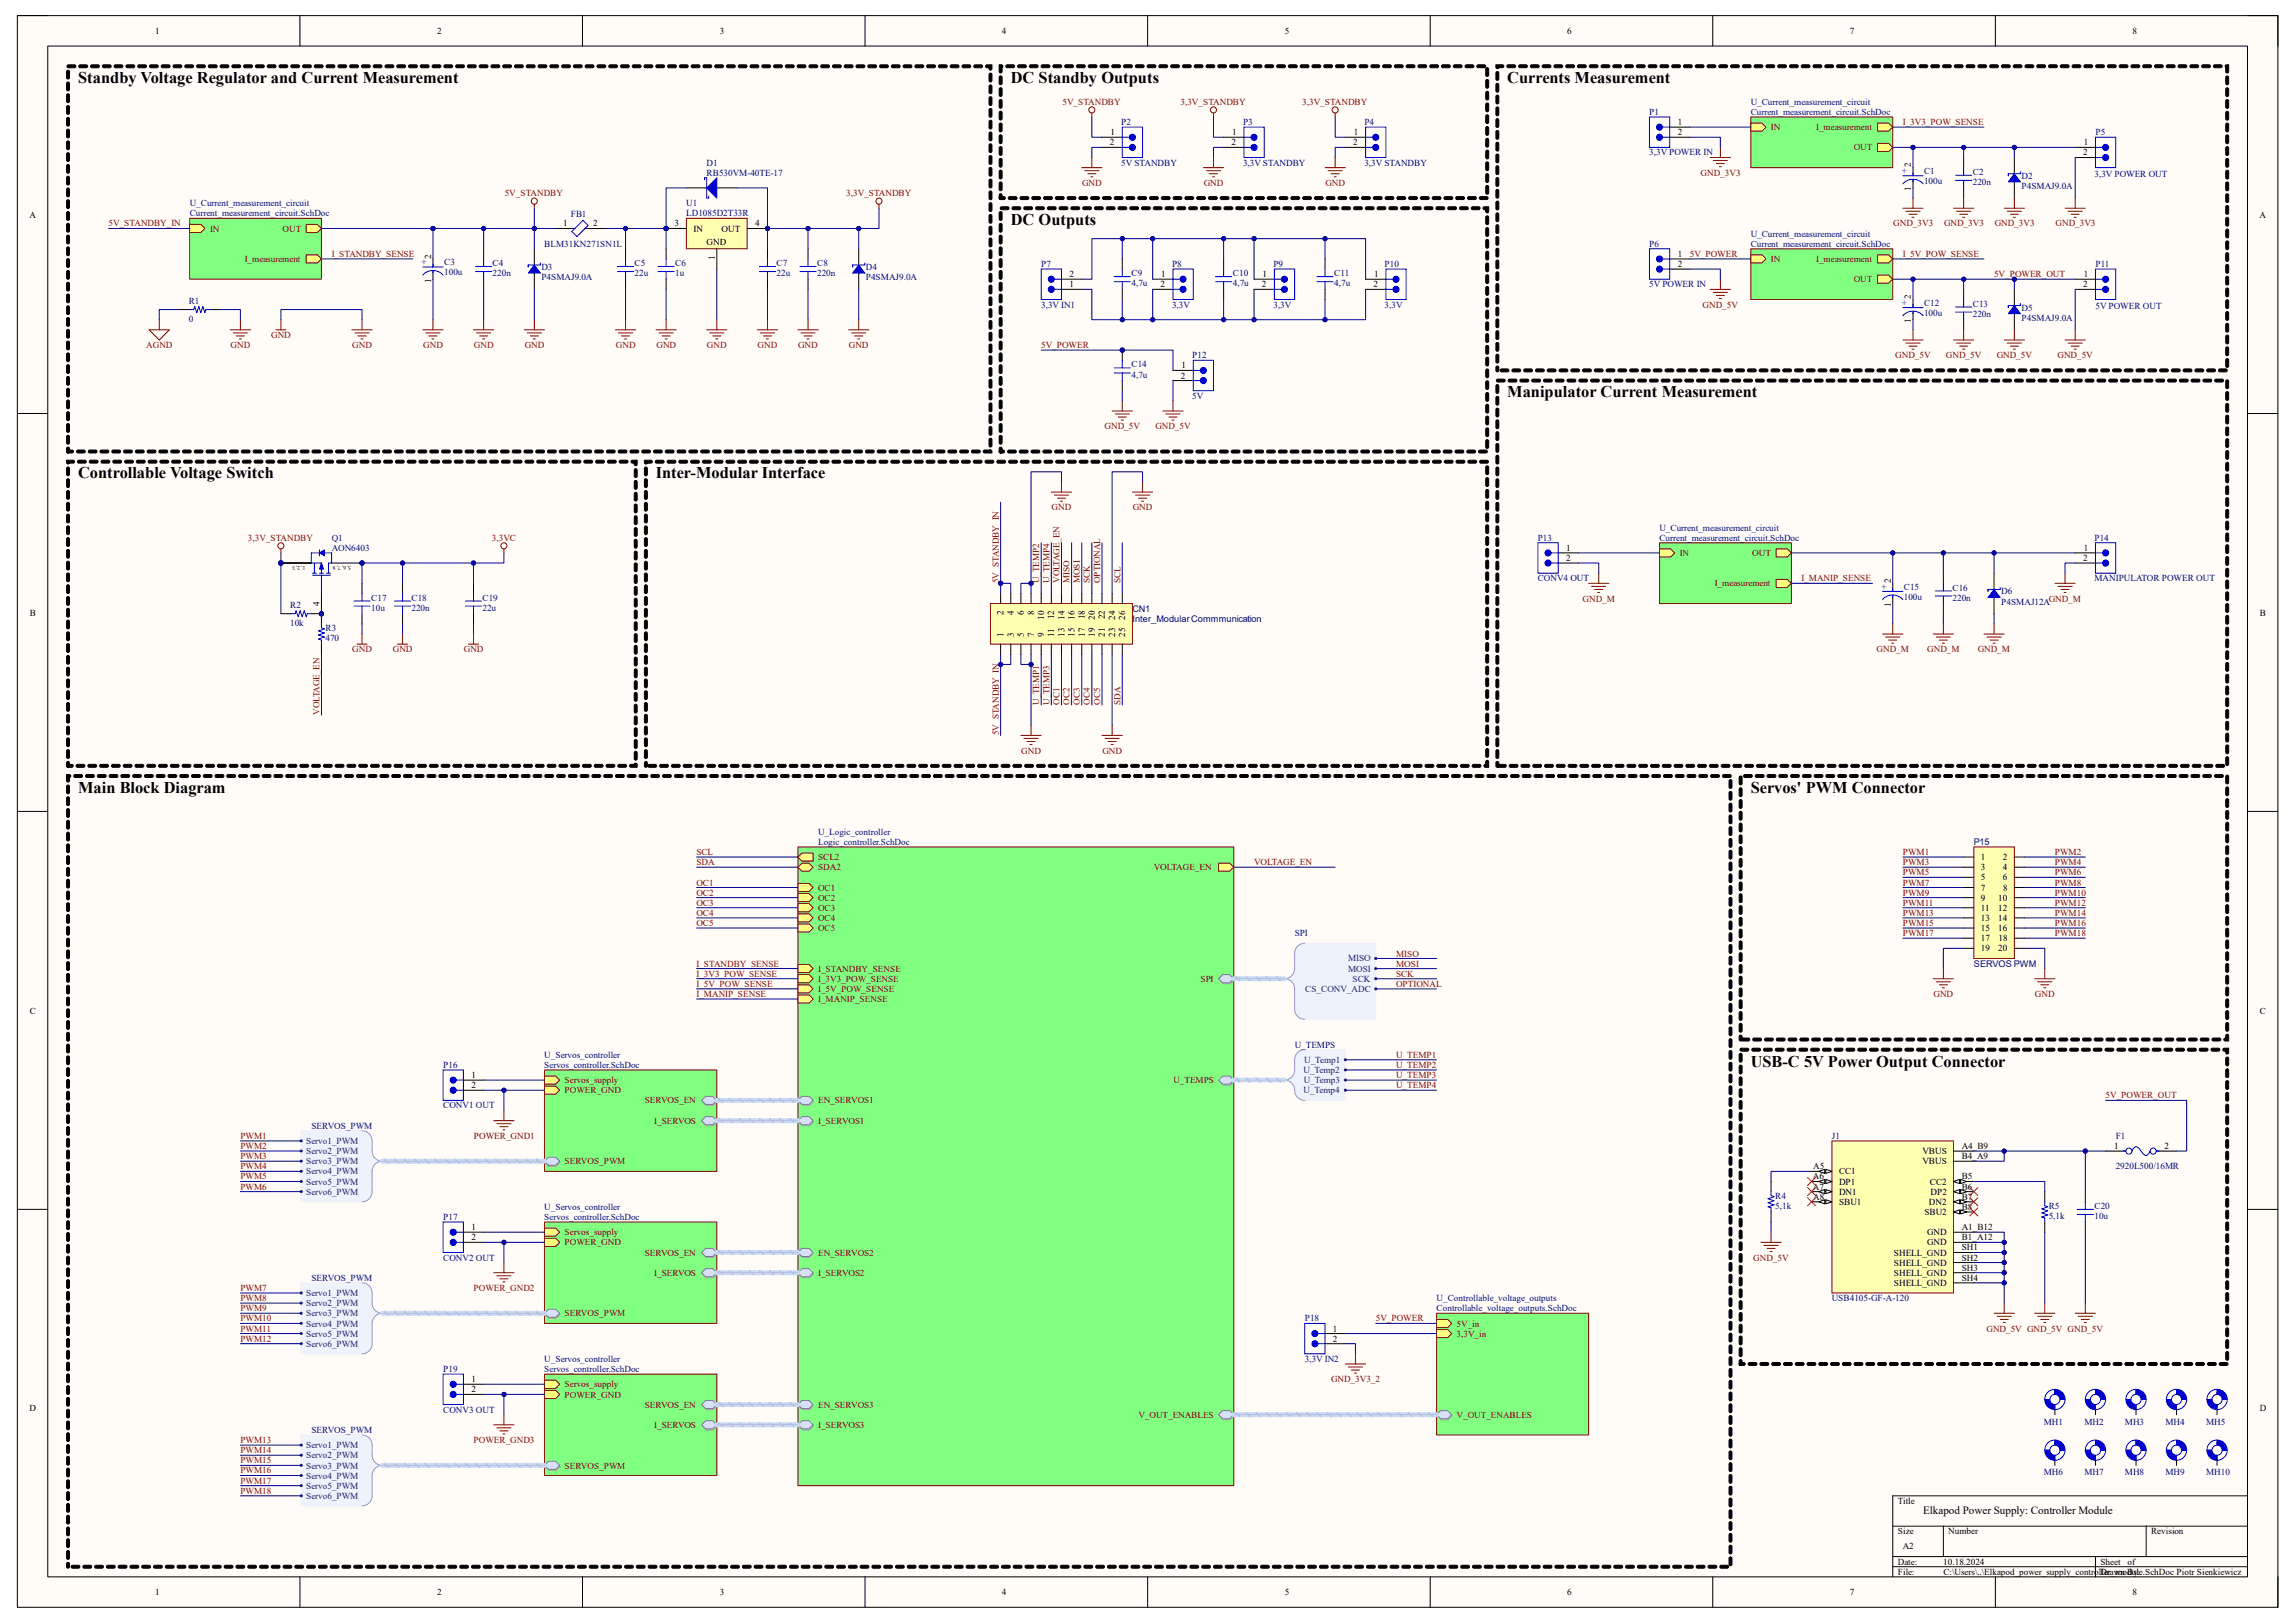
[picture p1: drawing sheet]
<svg xmlns="http://www.w3.org/2000/svg" width="297mm" height="210mm" viewBox="0 0 297 210" stroke-linecap="round" stroke-linejoin="round" font-family="sans-serif">
<defs><g id="words">
<g font-size="2.1">
<text x="10.1" y="10.8">Standby Voltage Regulator and Current Measurement</text>
<text x="130.8" y="10.8">DC Standby Outputs</text>
<text x="195.1" y="10.8">Currents Measurement</text>
<text x="130.8" y="29.1">DC Outputs</text>
<text x="195.1" y="51.4">Manipulator Current Measurement</text>
<text x="10.1" y="61.9">Controllable Voltage Switch</text>
<text x="84.9" y="61.9">Inter-Modular Interface</text>
<text x="10.1" y="102.6">Main Block Diagram</text>
<text x="226.6" y="102.6">Servos' PWM Connector</text>
<text x="226.6" y="138">USB-C 5V Power Output Connector</text>
</g>
<text font-size="1.4" x="248.9" y="195.9">Elkapod Power Supply: Controller Module</text>
<g font-size="1.2">
<text x="20.1" y="4.4">1</text>
<text x="56.6" y="4.4">2</text>
<text x="93.2" y="4.4">3</text>
<text x="129.7" y="4.4">4</text>
<text x="166.3" y="4.4">5</text>
<text x="202.8" y="4.4">6</text>
<text x="239.4" y="4.4">7</text>
<text x="276" y="4.4">8</text>
<text x="143.7" y="17.5">1</text>
<text x="159.5" y="17.5">1</text>
<text x="175.2" y="17.5">1</text>
<text x="217.1" y="17.5">2</text>
<text x="217.1" y="16.2">1</text>
<text x="143.6" y="18.8">2</text>
<text x="159.4" y="18.8">2</text>
<text x="175.1" y="18.8">2</text>
<text x="247.3" y="21.7" transform="rotate(-90 247.3 21.7)">2</text>
<text x="269.6" y="20.1">2</text>
<text x="269.7" y="18.8">1</text>
<text x="3.8" y="28.2">A</text>
<text x="72.9" y="29.3">1</text>
<text x="76.8" y="29.3">2</text>
<text x="87.3" y="29.3">3</text>
<text x="89.7" y="30">IN</text>
<text x="93.4" y="30">OUT</text>
<text x="97.7" y="29.3">4</text>
<text x="247.3" y="24.8" transform="rotate(-90 247.3 24.8)">1</text>
<text x="292.4" y="28.2">A</text>
<text x="55.8" y="33.5" transform="rotate(-90 55.8 33.5)">2</text>
<text x="91.4" y="31.7">GND</text>
<text x="92.5" y="33.7" transform="rotate(-90 92.5 33.7)">1</text>
<text x="138.4" y="35.9">2</text>
<text x="150.3" y="35.9">1</text>
<text x="163.4" y="35.9">1</text>
<text x="177.8" y="35.9">1</text>
<text x="217.1" y="34.5">2</text>
<text x="217.1" y="33.2">1</text>
<text x="269.7" y="35.9">1</text>
<text x="55.8" y="36.6" transform="rotate(-90 55.8 36.6)">1</text>
<text x="138.4" y="37.2">1</text>
<text x="150.2" y="37.2">2</text>
<text x="163.3" y="37.2">2</text>
<text x="177.8" y="37.2">2</text>
<text x="247.3" y="41.8" transform="rotate(-90 247.3 41.8)">1</text>
<text x="247.3" y="38.7" transform="rotate(-90 247.3 38.7)">2</text>
<text x="269.6" y="37.2">2</text>
<text x="152.9" y="47.7">1</text>
<text x="152.8" y="49">2</text>
<text x="202.7" y="71.3">1</text>
<text x="269.7" y="71.3">1</text>
<text x="202.7" y="72.6">2</text>
<text x="244.7" y="75.5" transform="rotate(-90 244.7 75.5)">2</text>
<text x="269.6" y="72.6">2</text>
<text x="3.9" y="79.7">B</text>
<text x="41.4" y="78.4" transform="rotate(-90 41.4 78.4)">4</text>
<text x="129.9" y="82.4" transform="rotate(-90 129.9 82.4)">1</text>
<text x="129.9" y="79.5" transform="rotate(-90 129.9 79.5)">2</text>
<text x="131.2" y="82.4" transform="rotate(-90 131.2 82.4)">3</text>
<text x="131.2" y="79.6" transform="rotate(-90 131.2 79.6)">4</text>
<text x="132.5" y="82.4" transform="rotate(-90 132.5 82.4)">5</text>
<text x="132.5" y="79.6" transform="rotate(-90 132.5 79.6)">6</text>
<text x="133.8" y="82.4" transform="rotate(-90 133.8 82.4)">7</text>
<text x="133.8" y="79.5" transform="rotate(-90 133.8 79.5)">8</text>
<text x="135.1" y="82.4" transform="rotate(-90 135.1 82.4)">9</text>
<text x="135.1" y="80.2" transform="rotate(-90 135.1 80.2)">10</text>
<text x="136.4" y="82.4" transform="rotate(-90 136.4 82.4)">11</text>
<text x="136.4" y="80.1" transform="rotate(-90 136.4 80.1)">12</text>
<text x="137.8" y="82.4" transform="rotate(-90 137.8 82.4)">13</text>
<text x="137.8" y="80.2" transform="rotate(-90 137.8 80.2)">14</text>
<text x="139.1" y="82.4" transform="rotate(-90 139.1 82.4)">15</text>
<text x="139.1" y="80.2" transform="rotate(-90 139.1 80.2)">16</text>
<text x="140.4" y="82.4" transform="rotate(-90 140.4 82.4)">17</text>
<text x="140.4" y="80.1" transform="rotate(-90 140.4 80.1)">18</text>
<text x="141.7" y="82.4" transform="rotate(-90 141.7 82.4)">19</text>
<text x="141.7" y="80.2" transform="rotate(-90 141.7 80.2)">20</text>
<text x="143" y="82.4" transform="rotate(-90 143 82.4)">21</text>
<text x="143" y="80.1" transform="rotate(-90 143 80.1)">22</text>
<text x="144.3" y="82.4" transform="rotate(-90 144.3 82.4)">23</text>
<text x="144.3" y="80.2" transform="rotate(-90 144.3 80.2)">24</text>
<text x="145.6" y="82.4" transform="rotate(-90 145.6 82.4)">25</text>
<text x="145.6" y="80.2" transform="rotate(-90 145.6 80.2)">26</text>
<text x="244.7" y="78.6" transform="rotate(-90 244.7 78.6)">1</text>
<text x="292.5" y="79.7">B</text>
<text x="256.4" y="111.3">1</text>
<text x="256.4" y="112.6">3</text>
<text x="256.4" y="113.9">5</text>
<text x="259.2" y="111.3">2</text>
<text x="259.2" y="112.6">4</text>
<text x="259.2" y="113.9">6</text>
<text x="256.4" y="115.2">7</text>
<text x="256.4" y="116.5">9</text>
<text x="256.4" y="117.9">11</text>
<text x="256.4" y="119.2">13</text>
<text x="258.6" y="116.5">10</text>
<text x="258.6" y="117.9">12</text>
<text x="258.6" y="119.2">14</text>
<text x="259.2" y="115.2">8</text>
<text x="256.4" y="120.5">15</text>
<text x="256.4" y="121.8">17</text>
<text x="256.4" y="123.1">19</text>
<text x="258.6" y="120.5">16</text>
<text x="258.6" y="123.1">20</text>
<text x="258.7" y="121.8">18</text>
<text x="3.9" y="131.1">C</text>
<text x="292.4" y="131.1">C</text>
<text x="61" y="140.8">2</text>
<text x="61" y="139.5">1</text>
<text x="248.8" y="149.4">VBUS</text>
<text x="253.9" y="148.7">A4_B9</text>
<text x="253.9" y="150">B4_A9</text>
<text x="273.6" y="148.7">1</text>
<text x="280.1" y="148.7">2</text>
<text x="234.6" y="152.6">A6</text>
<text x="234.6" y="153.9">A7</text>
<text x="234.7" y="151.3">A5</text>
<text x="234.7" y="155.2">A8</text>
<text x="238" y="152">CC1</text>
<text x="238" y="153.3">DP1</text>
<text x="238" y="154.6">DN1</text>
<text x="238" y="155.9">SBU1</text>
<text x="248.8" y="150.7">VBUS</text>
<text x="249.6" y="155.9">DN2</text>
<text x="249.8" y="153.3">CC2</text>
<text x="249.9" y="154.6">DP2</text>
<text x="253.9" y="152.6">B5</text>
<text x="253.9" y="153.9">B6</text>
<text x="253.9" y="155.2">B7</text>
<text x="61" y="160.5">2</text>
<text x="61" y="159.2">1</text>
<text x="249" y="157.2">SBU2</text>
<text x="249.4" y="159.9">GND</text>
<text x="249.4" y="161.2">GND</text>
<text x="253.9" y="156.5">B8</text>
<text x="253.9" y="159.2">A1_B12</text>
<text x="253.9" y="160.5">B1_A12</text>
<text x="253.9" y="161.8">SH1</text>
<text x="245.1" y="162.5">SHELL_GND</text>
<text x="245.1" y="163.8">SHELL_GND</text>
<text x="245.1" y="165.1">SHELL_GND</text>
<text x="245.1" y="166.4">SHELL_GND</text>
<text x="253.9" y="163.1">SH2</text>
<text x="253.9" y="164.4">SH3</text>
<text x="253.9" y="165.7">SH4</text>
<text x="172.5" y="173.6">2</text>
<text x="172.5" y="172.3">1</text>
<text x="61" y="178.9">1</text>
<text x="3.8" y="182.6">D</text>
<text x="61" y="180.2">2</text>
<text x="292.4" y="182.6">D</text>
<text x="245.6" y="194.6">Title</text>
<text x="245.6" y="198.5">Size</text>
<text x="245.6" y="202.5">Date:</text>
<text x="245.6" y="203.8">File:</text>
<text x="246.3" y="200.5">A2</text>
<text x="251.5" y="202.5">10.18.2024</text>
<text x="251.5" y="203.8">C:\Users\..\Elkapod_power_supply_controller_module.SchDoc Piotr Sienkiewicz</text>
<text x="252.1" y="198.5">Number</text>
<text x="271.8" y="203.8">Drawn By:</text>
<text x="271.8" y="202.5">Sheet</text>
<text x="275.3" y="202.5">of</text>
<text x="278.4" y="198.5">Revision</text>
<text x="20.1" y="206.4">1</text>
<text x="56.6" y="206.4">2</text>
<text x="93.2" y="206.4">3</text>
<text x="129.7" y="206.4">4</text>
<text x="166.3" y="206.4">5</text>
<text x="202.8" y="206.4">6</text>
<text x="239.4" y="206.4">7</text>
<text x="276" y="206.4">8</text>
</g>
<g font-size="1.2" fill="#800000">
<text x="137.5" y="13.5">5V_STANDBY</text>
<text x="152.8" y="13.5">3,3V_STANDBY</text>
<text x="168.5" y="13.5">3,3V_STANDBY</text>
<text x="229.2" y="16.8">IN</text>
<text x="235" y="16.8">I_measurement</text>
<text x="246.3" y="16.2">I_3V3_POW_SENSE</text>
<text x="220.1" y="22.7">GND_3V3</text>
<text x="239.9" y="19.5">OUT</text>
<text x="14.1" y="29.3">5V_STANDBY_IN</text>
<text x="27.2" y="30">IN</text>
<text x="36.6" y="30">OUT</text>
<text x="65.3" y="25.4">5V_STANDBY</text>
<text x="109.5" y="25.4">3,3V_STANDBY</text>
<text x="140" y="24">GND</text>
<text x="155.8" y="24">GND</text>
<text x="171.5" y="24">GND</text>
<text x="245" y="29.3">GND_3V3</text>
<text x="251.6" y="29.3">GND_3V3</text>
<text x="258.1" y="29.3">GND_3V3</text>
<text x="266" y="29.3">GND_3V3</text>
<text x="31.7" y="33.9">I_measurement</text>
<text x="42.9" y="33.2">I_STANDBY_SENSE</text>
<text x="218.7" y="33.2">5V_POWER</text>
<text x="229.2" y="33.9">IN</text>
<text x="235" y="33.9">I_measurement</text>
<text x="246.3" y="33.2">I_5V_POW_SENSE</text>
<text x="258.1" y="35.9">5V_POWER_OUT</text>
<text x="220.3" y="39.8">GND_5V</text>
<text x="239.9" y="36.5">OUT</text>
<text x="18.9" y="45">AGND</text>
<text x="29.8" y="45">GND</text>
<text x="35.1" y="43.7">GND</text>
<text x="45.6" y="45">GND</text>
<text x="54.8" y="45">GND</text>
<text x="61.3" y="45">GND</text>
<text x="67.9" y="45">GND</text>
<text x="79.7" y="45">GND</text>
<text x="85" y="45">GND</text>
<text x="91.5" y="45">GND</text>
<text x="98" y="45">GND</text>
<text x="103.3" y="45">GND</text>
<text x="109.9" y="45">GND</text>
<text x="134.7" y="45">5V_POWER</text>
<text x="245.3" y="46.4">GND_5V</text>
<text x="251.8" y="46.4">GND_5V</text>
<text x="258.4" y="46.4">GND_5V</text>
<text x="266.3" y="46.4">GND_5V</text>
<text x="143" y="55.5">GND_5V</text>
<text x="149.5" y="55.5">GND_5V</text>
<text x="32.1" y="70">3,3V_STANDBY</text>
<text x="63.7" y="70">3,3VC</text>
<text x="136.1" y="66">GND</text>
<text x="146.6" y="66">GND</text>
<text x="217.4" y="71.9">IN</text>
<text x="226.8" y="71.9">OUT</text>
<text x="129.2" y="75.5" transform="rotate(-90 129.2 75.5)">5V_STANDBY_IN</text>
<text x="134.5" y="75.5" transform="rotate(-90 134.5 75.5)">U_TEMP2</text>
<text x="135.8" y="75.5" transform="rotate(-90 135.8 75.5)">U_TEMP4</text>
<text x="137.1" y="75.5" transform="rotate(-90 137.1 75.5)">VOLTAGE_EN</text>
<text x="138.4" y="75.5" transform="rotate(-90 138.4 75.5)">MISO</text>
<text x="139.7" y="75.5" transform="rotate(-90 139.7 75.5)">MOSI</text>
<text x="141.1" y="75.5" transform="rotate(-90 141.1 75.5)">SCK</text>
<text x="142.4" y="75.5" transform="rotate(-90 142.4 75.5)">OPTIONAL</text>
<text x="145" y="75.5" transform="rotate(-90 145 75.5)">SCL</text>
<text x="204.8" y="77.9">GND_M</text>
<text x="221.9" y="75.9">I_measurement</text>
<text x="233.1" y="75.2">I_MANIP_SENSE</text>
<text x="265.1" y="77.9">GND_M</text>
<text x="45.6" y="84.4">GND</text>
<text x="50.8" y="84.4">GND</text>
<text x="60" y="84.4">GND</text>
<text x="242.9" y="84.4">GND_M</text>
<text x="249.4" y="84.4">GND_M</text>
<text x="255.9" y="84.4">GND_M</text>
<text x="41.4" y="92.5" transform="rotate(-90 41.4 92.5)">VOLTAGE_EN</text>
<text x="129.2" y="95.2" transform="rotate(-90 129.2 95.2)">5V_STANDBY_IN</text>
<text x="134.5" y="91.2" transform="rotate(-90 134.5 91.2)">U_TEMP1</text>
<text x="135.8" y="91.2" transform="rotate(-90 135.8 91.2)">U_TEMP3</text>
<text x="137.1" y="91.2" transform="rotate(-90 137.1 91.2)">OC1</text>
<text x="138.4" y="91.2" transform="rotate(-90 138.4 91.2)">OC2</text>
<text x="139.7" y="91.2" transform="rotate(-90 139.7 91.2)">OC3</text>
<text x="141.1" y="91.2" transform="rotate(-90 141.1 91.2)">OC4</text>
<text x="142.4" y="91.2" transform="rotate(-90 142.4 91.2)">OC5</text>
<text x="145" y="91.2" transform="rotate(-90 145 91.2)">SDA</text>
<text x="132.2" y="97.5">GND</text>
<text x="142.7" y="97.5">GND</text>
<text x="90.1" y="110.7">SCL</text>
<text x="90.1" y="112">SDA</text>
<text x="105.9" y="111.3">SCL2</text>
<text x="105.9" y="112.6">SDA2</text>
<text x="149.3" y="112.6">VOLTAGE_EN</text>
<text x="162.3" y="112">VOLTAGE_EN</text>
<text x="246.3" y="110.7">PWM1</text>
<text x="246.3" y="112">PWM3</text>
<text x="246.3" y="113.3">PWM5</text>
<text x="265.9" y="110.7">PWM2</text>
<text x="265.9" y="112">PWM4</text>
<text x="265.9" y="113.3">PWM6</text>
<text x="90.1" y="114.6">OC1</text>
<text x="90.1" y="115.9">OC2</text>
<text x="90.1" y="117.2">OC3</text>
<text x="90.1" y="118.5">OC4</text>
<text x="90.1" y="119.8">OC5</text>
<text x="105.9" y="115.2">OC1</text>
<text x="105.9" y="116.5">OC2</text>
<text x="105.9" y="117.9">OC3</text>
<text x="105.9" y="119.2">OC4</text>
<text x="246.3" y="114.6">PWM7</text>
<text x="246.3" y="115.9">PWM9</text>
<text x="246.3" y="117.2">PWM11</text>
<text x="246.3" y="118.5">PWM13</text>
<text x="246.3" y="119.8">PWM15</text>
<text x="265.9" y="114.6">PWM8</text>
<text x="265.9" y="115.9">PWM10</text>
<text x="265.9" y="117.2">PWM12</text>
<text x="265.9" y="118.5">PWM14</text>
<text x="265.9" y="119.8">PWM16</text>
<text x="90.1" y="125.1">I_STANDBY_SENSE</text>
<text x="105.9" y="120.5">OC5</text>
<text x="105.9" y="125.7">I_STANDBY_SENSE</text>
<text x="180.7" y="123.8">MISO</text>
<text x="180.7" y="125.1">MOSI</text>
<text x="246.3" y="121.2">PWM17</text>
<text x="265.9" y="121.2">PWM18</text>
<text x="90.1" y="126.4">I_3V3_POW_SENSE</text>
<text x="90.1" y="127.7">I_5V_POW_SENSE</text>
<text x="90.1" y="129">I_MANIP_SENSE</text>
<text x="105.9" y="127">I_3V3_POW_SENSE</text>
<text x="105.9" y="128.4">I_5V_POW_SENSE</text>
<text x="105.9" y="129.7">I_MANIP_SENSE</text>
<text x="155.4" y="127">SPI</text>
<text x="180.7" y="126.4">SCK</text>
<text x="180.7" y="127.7">OPTIONAL</text>
<text x="250.2" y="129">GND</text>
<text x="263.4" y="129">GND</text>
<text x="180.7" y="136.9">U_TEMP1</text>
<text x="73.1" y="140.2">Servos_supply</text>
<text x="73.1" y="141.5">POWER_GND</text>
<text x="83.4" y="142.8">SERVOS_EN</text>
<text x="105.9" y="142.8">EN_SERVOS1</text>
<text x="151.8" y="140.2">U_TEMPS</text>
<text x="180.7" y="138.2">U_TEMP2</text>
<text x="180.7" y="139.5">U_TEMP3</text>
<text x="180.7" y="140.8">U_TEMP4</text>
<text x="272.5" y="142.1">5V_POWER_OUT</text>
<text x="31.1" y="147.4">PWM1</text>
<text x="31.1" y="148.7">PWM2</text>
<text x="31.1" y="150">PWM3</text>
<text x="61.3" y="147.4">POWER_GND1</text>
<text x="84.7" y="145.4">I_SERVOS</text>
<text x="105.9" y="145.4">I_SERVOS1</text>
<text x="31.1" y="151.3">PWM4</text>
<text x="31.1" y="152.6">PWM5</text>
<text x="31.1" y="153.9">PWM6</text>
<text x="73.1" y="150.7">SERVOS_PWM</text>
<text x="73.1" y="159.9">Servos_supply</text>
<text x="73.1" y="161.2">POWER_GND</text>
<text x="31.1" y="167">PWM7</text>
<text x="61.3" y="167">POWER_GND2</text>
<text x="83.4" y="162.5">SERVOS_EN</text>
<text x="84.7" y="165.1">I_SERVOS</text>
<text x="105.9" y="165.1">I_SERVOS2</text>
<text x="105.9" y="162.5">EN_SERVOS2</text>
<text x="226.9" y="163.1">GND_5V</text>
<text x="31.1" y="168.4">PWM8</text>
<text x="31.1" y="169.7">PWM9</text>
<text x="31.1" y="171">PWM10</text>
<text x="31.1" y="172.3">PWM11</text>
<text x="31.1" y="173.6">PWM12</text>
<text x="73.1" y="170.3">SERVOS_PWM</text>
<text x="178.1" y="171">5V_POWER</text>
<text x="188.5" y="171.7">5V_in</text>
<text x="188.5" y="173">3,3V_in</text>
<text x="257.1" y="172.3">GND_5V GND_5V GND_5V</text>
<text x="73.1" y="179.5">Servos_supply</text>
<text x="172.3" y="178.9">GND_3V3_2</text>
<text x="73.1" y="180.8">POWER_GND</text>
<text x="83.4" y="182.2">SERVOS_EN</text>
<text x="84.7" y="184.8">I_SERVOS</text>
<text x="105.9" y="184.8">I_SERVOS3</text>
<text x="105.9" y="182.2">EN_SERVOS3</text>
<text x="147.3" y="183.5">V_OUT_ENABLES</text>
<text x="188.5" y="183.5">V_OUT_ENABLES</text>
<text x="31.1" y="186.7">PWM13</text>
<text x="31.1" y="188">PWM14</text>
<text x="31.1" y="189.4">PWM15</text>
<text x="31.1" y="190.7">PWM16</text>
<text x="31.1" y="192">PWM17</text>
<text x="61.3" y="186.7">POWER_GND3</text>
<text x="73.1" y="190">SERVOS_PWM</text>
<text x="31.1" y="193.3">PWM18</text>
</g>
<g font-size="1.2" fill="#000080">
<text x="145.1" y="16.2">P2</text>
<text x="160.9" y="16.2">P3</text>
<text x="176.6" y="16.2">P4</text>
<text x="213.4" y="14.9">P1</text>
<text x="226.6" y="13.5">U_Current_measurement_circuit</text>
<text x="226.6" y="14.9">Current_measurement_circuit.SchDoc</text>
<text x="271.2" y="17.5">P5</text>
<text x="91.4" y="21.4">D1</text>
<text x="91.4" y="22.7">RB530VM-40TE-17</text>
<text x="145.1" y="21.4">5V STANDBY</text>
<text x="160.9" y="21.4">3,3V STANDBY</text>
<text x="176.6" y="21.4">3,3V STANDBY</text>
<text x="213.4" y="20.1">3,3V POWER IN</text>
<text x="246.1" y="22.5">+</text>
<text x="249" y="23.8">100u</text>
<text x="249" y="22.5">C1</text>
<text x="255.3" y="23.9">220n</text>
<text x="255.3" y="22.6">C2</text>
<text x="261.6" y="23.2">D2</text>
<text x="271.1" y="22.9">3,3V POWER OUT</text>
<text x="24.6" y="26.7">U_Current_measurement_circuit</text>
<text x="24.6" y="28">Current_measurement_circuit.SchDoc</text>
<text x="73.9" y="28.1">FB1</text>
<text x="88.8" y="26.7">U1</text>
<text x="88.8" y="28">LD1085D2T33R</text>
<text x="261.6" y="24.5">P4SMAJ9.0A</text>
<text x="54.6" y="34.3">+</text>
<text x="57.5" y="34.3">C3</text>
<text x="57.5" y="35.6">100u</text>
<text x="63.8" y="35.7">220n</text>
<text x="63.8" y="34.4">C4</text>
<text x="70.1" y="35">D3</text>
<text x="70.4" y="31.9">BLM31KN271SN1L</text>
<text x="82.1" y="35.7">22u</text>
<text x="82.1" y="34.4">C5</text>
<text x="87.4" y="35.7">1u</text>
<text x="87.4" y="34.4">C6</text>
<text x="100.5" y="35.7">22u</text>
<text x="100.5" y="34.4">C7</text>
<text x="105.7" y="35.7">220n</text>
<text x="105.7" y="34.4">C8</text>
<text x="112.1" y="35">D4</text>
<text x="134.7" y="34.5">P7</text>
<text x="146.4" y="35.7">C9</text>
<text x="151.7" y="34.5">P8</text>
<text x="159.6" y="35.7">C10</text>
<text x="164.8" y="34.5">P9</text>
<text x="172.7" y="35.7">C11</text>
<text x="179.2" y="34.5">P10</text>
<text x="213.4" y="31.9">P6</text>
<text x="226.6" y="30.6">U_Current_measurement_circuit</text>
<text x="226.6" y="31.9">Current_measurement_circuit.SchDoc</text>
<text x="271.2" y="34.5">P11</text>
<text x="24.4" y="41.7">0</text>
<text x="24.4" y="39.3">R1</text>
<text x="70.1" y="36.3">P4SMAJ9.0A</text>
<text x="112.1" y="36.3">P4SMAJ9.0A</text>
<text x="134.7" y="39.8">3,3V IN1</text>
<text x="146.4" y="37">4,7u</text>
<text x="151.7" y="39.8">3,3V</text>
<text x="159.6" y="37">4,7u</text>
<text x="164.8" y="39.8">3,3V</text>
<text x="172.7" y="37">4,7u</text>
<text x="179.2" y="39.8">3,3V</text>
<text x="213.4" y="37.2">5V POWER IN</text>
<text x="246.1" y="39.5">+</text>
<text x="249" y="40.9">100u</text>
<text x="249" y="39.5">C12</text>
<text x="255.3" y="41">220n</text>
<text x="255.3" y="39.7">C13</text>
<text x="261.6" y="40.2">D5</text>
<text x="261.6" y="41.5">P4SMAJ9.0A</text>
<text x="271.2" y="40">5V POWER OUT</text>
<text x="146.4" y="47.5">C14</text>
<text x="154.3" y="46.4">P12</text>
<text x="146.4" y="48.9">4,7u</text>
<text x="154.3" y="51.6">5V</text>
<text x="42.9" y="70">Q1</text>
<text x="42.9" y="71.3">AON6403</text>
<text x="199" y="70">P13</text>
<text x="214.8" y="68.7">U_Current_measurement_circuit</text>
<text x="214.8" y="70">Current_measurement_circuit.SchDoc</text>
<text x="271.1" y="70">P14</text>
<text x="48" y="77.7">C17</text>
<text x="53.3" y="77.7">C18</text>
<text x="62.4" y="77.7">C19</text>
<text x="199" y="75.2">CONV4 OUT</text>
<text x="243.5" y="76.3">+</text>
<text x="246.4" y="77.6">100u</text>
<text x="246.4" y="76.3">C15</text>
<text x="252.7" y="77.7">220n</text>
<text x="252.7" y="76.4">C16</text>
<text x="259" y="76.9">D6</text>
<text x="271.1" y="75.2">MANIPULATOR POWER OUT</text>
<text x="37.5" y="81">10k</text>
<text x="37.5" y="78.7">R2</text>
<text x="42.1" y="83">470</text>
<text x="42.1" y="81.7">R3</text>
<text x="48" y="79">10u</text>
<text x="53.3" y="79">220n</text>
<text x="62.4" y="79">22u</text>
<text x="146.6" y="79.2">CN1</text>
<text x="146.6" y="80.5">Inter_Modular Commmunication</text>
<text x="259" y="78.2">P4SMAJ12A</text>
<text x="105.9" y="108">U_Logic_controller</text>
<text x="105.9" y="109.3">Logic_controller.SchDoc</text>
<text x="255.4" y="109.3">P15</text>
<text x="167.6" y="121.2">SPI</text>
<text x="255.4" y="125.1">SERVOS PWM</text>
<text x="70.4" y="136.9">U_Servos_controller</text>
<text x="167.6" y="135.6">U_TEMPS</text>
<text x="57.4" y="138.2">P16</text>
<text x="57.4" y="143.4">CONV1 OUT</text>
<text x="70.4" y="138.2">Servos_controller.SchDoc</text>
<text x="40.3" y="146">SERVOS_PWM</text>
<text x="237.1" y="147.4">J1</text>
<text x="273.8" y="147.4">F1</text>
<text x="229.7" y="155.1">R4</text>
<text x="273.8" y="151.3">2920L500/16MR</text>
<text x="57.4" y="157.9">P17</text>
<text x="70.4" y="156.5">U_Servos_controller</text>
<text x="70.4" y="157.9">Servos_controller.SchDoc</text>
<text x="229.7" y="156.4">5,1k</text>
<text x="265.1" y="157.7">5,1k</text>
<text x="265.1" y="156.4">R5</text>
<text x="271.1" y="157.7">10u</text>
<text x="271.1" y="156.4">C20</text>
<text x="40.3" y="165.7">SERVOS_PWM</text>
<text x="57.4" y="163.1">CONV2 OUT</text>
<text x="168.9" y="171">P18</text>
<text x="185.9" y="168.4">U_Controllable_voltage_outputs</text>
<text x="185.9" y="169.7">Controllable_voltage_outputs.SchDoc</text>
<text x="237.1" y="168.4">USB4105-GF-A-120</text>
<text x="57.4" y="177.5">P19</text>
<text x="70.4" y="176.2">U_Servos_controller</text>
<text x="70.4" y="177.5">Servos_controller.SchDoc</text>
<text x="168.9" y="176.2">3,3V IN2</text>
<text x="40.3" y="185.4">SERVOS_PWM</text>
<text x="57.4" y="182.8">CONV3 OUT</text>
<text x="264.5" y="184.4">MH1</text>
<text x="269.7" y="184.4">MH2</text>
<text x="275" y="184.4">MH3</text>
<text x="280.2" y="184.4">MH4</text>
<text x="285.5" y="184.4">MH5</text>
<text x="264.5" y="190.9">MH6</text>
<text x="269.7" y="190.9">MH7</text>
<text x="275" y="190.9">MH8</text>
<text x="280.2" y="190.9">MH9</text>
<text x="285.5" y="190.9">MH10</text>
</g>
<g font-size="1.2" fill="#003a70">
<text x="174.5" y="124.4">MISO</text>
<text x="174.5" y="125.7">MOSI</text>
<text x="168.9" y="128.4">CS_CONV_ADC</text>
<text x="175" y="127">SCK</text>
<text x="168.8" y="137.5">U_Temp1</text>
<text x="168.7" y="138.9">U_Temp2</text>
<text x="168.7" y="141.5">U_Temp4</text>
<text x="168.7" y="140.2">U_Temp3</text>
<text x="39.6" y="148">Servo1_PWM</text>
<text x="39.6" y="149.4">Servo2_PWM</text>
<text x="39.6" y="150.7">Servo3_PWM</text>
<text x="39.6" y="152">Servo4_PWM</text>
<text x="39.6" y="153.3">Servo5_PWM</text>
<text x="39.6" y="154.6">Servo6_PWM</text>
<text x="39.6" y="167.7">Servo1_PWM</text>
<text x="39.6" y="169">Servo2_PWM</text>
<text x="39.6" y="170.3">Servo3_PWM</text>
<text x="39.6" y="171.7">Servo4_PWM</text>
<text x="39.6" y="173">Servo5_PWM</text>
<text x="39.6" y="174.3">Servo6_PWM</text>
<text x="39.6" y="187.4">Servo1_PWM</text>
<text x="39.6" y="188.7">Servo2_PWM</text>
<text x="39.6" y="190">Servo3_PWM</text>
<text x="39.6" y="191.3">Servo4_PWM</text>
<text x="39.6" y="192.7">Servo5_PWM</text>
<text x="39.6" y="193.9">Servo6_PWM</text>
</g>
<g font-size=".7">
<text x="39.5" y="73.3" transform="rotate(-180 39.5 73.3)">1, 2, 3</text>
<text x="45.5" y="73.3" transform="rotate(-180 45.5 73.3)">5, 6, 7, 8</text>
</g>
</g></defs>
<path d="M2.2 2h292.6v206h-292.6z" fill-rule="evenodd" fill="#fffcf8"/>
<path d="M2.2 2h292.6v206h-292.6z" fill="none" stroke="#000" stroke-width=".13"/>
<path d="M6.2 6h284.7v198h-284.7z" fill-rule="evenodd" fill="#fffcf8"/>
<g fill="none" stroke="#000" stroke-width=".13">
<path d="M2.2 2h4M6.2 6h284.7v198h-284.7zM38.8 2v4M75.4 2v4M112 2v4M148.5 2v4M185.1 2v4M221.7 2v4M258.2 2v4M290.9 2h3.9v4M2.2 53.5h4M290.9 53.5h3.9"/>
<path d="M268.6 72.9h2.6M268.6 71.5h2.6M2.2 105h4M290.9 105h3.9M2.2 156.5h4M290.9 156.5h3.9M245 197.5h45.9M251.5 197.5v3.9M277.7 197.5v3.9M290.9 193.6h-45.9v10.4M38.8 204v4M75.4 204v4"/>
<path d="M112 204v4M148.5 204v4M185.1 204v4M221.7 204v4M245 201.4h45.9M245 202.7h45.9M258.2 204v4M271.2 201.4v2.6M294.8 204v4"/>
</g>
<path d="M271.2 70.2h2.6v4h-2.6z" fill="none" stroke="#00f" stroke-width=".13"/>
<circle cx="272.5" cy="71.5" r=".39" fill="#00f"/>
<circle cx="272.5" cy="71.5" r=".39" fill="none" stroke="#00f" stroke-width=".13"/>
<circle cx="272.5" cy="72.9" r=".39" fill="#00f"/>
<g fill="none" stroke="#00f" stroke-width=".13">
<path d="M271.2 72.9h.9M271.2 71.5h.9"/>
<circle cx="272.5" cy="72.9" r=".39"/>
</g>
<path d="M214.8 70.2h17v7.9h-17z" fill-rule="evenodd" fill="#80ff80"/>
<path d="M214.8 70.2h17v7.9h-17z" fill="none" stroke="#800000" stroke-width=".13"/>
<path d="M229.9 75h1.4l.5 .5-.5 .5h-1.4z" fill-rule="evenodd" fill="#ffff80"/>
<path d="M229.9 75h1.4l.5 .5-.5 .5h-1.4z" fill="none" stroke="#800000" stroke-width=".13"/>
<path d="M214.8 71h1.4l.5 .5-.5 .6h-1.4z" fill-rule="evenodd" fill="#ffff80"/>
<path d="M214.8 71h1.4l.5 .5-.5 .6h-1.4z" fill="none" stroke="#800000" stroke-width=".13"/>
<path d="M229.9 71h1.4l.5 .5-.5 .6h-1.4z" fill-rule="evenodd" fill="#ffff80"/>
<path d="M229.9 71h1.4l.5 .5-.5 .6h-1.4z" fill="none" stroke="#800000" stroke-width=".13"/>
<path d="M245 75.5v1M245 77.1v1M251.5 74.2v1.3M251.5 78.1v1.3M258.1 74.2v2.1M258.1 77.3v2.1" fill="none" stroke="#000" stroke-width=".13"/>
<path d="M243.6 77.6a1.75 1.75 0 0 1 2.7 0M243.6 76.5h2.7M245 76.1v.4M245 77.1v.2M250.5 77.1h2.1M250.5 76.5h2.1M251.5 75.5v1M251.5 77.1v1" fill="none" stroke="#00f" stroke-width=".13"/>
<path d="M258.1 76.3l.8 1h-1.6z" fill="#00f"/>
<path d="M151.8 34.8h2.6v4h-2.6zM258.1 76.3l.8 1h-1.6zM258.9 76v.3h-1.6v.2" fill="none" stroke="#00f" stroke-width=".13"/>
<path d="M149.2 37.4h2.6M149.2 36.1h2.6" fill="none" stroke="#000" stroke-width=".13"/>
<circle cx="153.1" cy="36.1" r=".39" fill="#00f"/>
<circle cx="153.1" cy="36.1" r=".39" fill="none" stroke="#00f" stroke-width=".13"/>
<circle cx="153.1" cy="37.4" r=".39" fill="#00f"/>
<g fill="none" stroke="#00f" stroke-width=".13">
<path d="M151.8 37.4h.9M151.8 36.1h.9M179.4 34.8h2.6v4h-2.6z"/>
<circle cx="153.1" cy="37.4" r=".39"/>
</g>
<path d="M176.7 37.4h2.7M176.7 36.1h2.7" fill="none" stroke="#000" stroke-width=".13"/>
<circle cx="180.7" cy="36.1" r=".39" fill="#00f"/>
<circle cx="180.7" cy="36.1" r=".39" fill="none" stroke="#00f" stroke-width=".13"/>
<circle cx="180.7" cy="37.4" r=".39" fill="#00f"/>
<g fill="none" stroke="#00f" stroke-width=".13">
<path d="M164.9 34.8h2.6v4h-2.6zM179.4 37.4h.9M179.4 36.1h.9"/>
<circle cx="180.7" cy="37.4" r=".39"/>
</g>
<path d="M162.3 37.4h2.6M162.3 36.1h2.6" fill="none" stroke="#000" stroke-width=".13"/>
<circle cx="166.2" cy="36.1" r=".39" fill="#00f"/>
<circle cx="166.2" cy="36.1" r=".39" fill="none" stroke="#00f" stroke-width=".13"/>
<circle cx="166.2" cy="37.4" r=".39" fill="#00f"/>
<g fill="none" stroke="#00f" stroke-width=".13">
<path d="M164.9 37.4h.9M164.9 36.1h.9M154.4 46.6h2.6v4h-2.6z"/>
<circle cx="166.2" cy="37.4" r=".39"/>
</g>
<path d="M151.8 49.2h2.6M151.8 47.9h2.6" fill="none" stroke="#000" stroke-width=".13"/>
<circle cx="155.7" cy="47.9" r=".39" fill="#00f"/>
<circle cx="155.7" cy="47.9" r=".39" fill="none" stroke="#00f" stroke-width=".13"/>
<circle cx="155.7" cy="49.2" r=".39" fill="#00f"/>
<g fill="none" stroke="#00f" stroke-width=".13">
<path d="M271.2 17.8h2.6v3.9h-2.6zM154.4 49.2h.9M154.4 47.9h.9"/>
<circle cx="155.7" cy="49.2" r=".39"/>
</g>
<path d="M129.4 57.9h.2l.1 .1v.4l-.2 .2-.2-.2zM129.4 56.4h.2l.1 .1v.8l-.2 .2-.2-.2zM129.4 54.9h.2l.1 .1v.8l-.2 .2-.2-.2zM129.4 53.3h.2l.1 .2v.7l-.2 .2-.2-.2zM129.4 51.8h.2l.1 .2v.7l-.2 .2-.2-.2zM129.4 50.3h.2l.1 .1v.8l-.2 .2-.2-.2zM129.4 48.8h.2l.1 .1v.8l-.2 .2-.2-.2zM129.4 47.2h.2l.1 .2v.7l-.2 .2-.2-.2zM129.4 45.7h.2l.1 .2v.7l-.2 .2-.2-.2zM129.4 44.2h.2l.1 .1v.8l-.2 .2-.2-.2zM129.4 42.7h.2l.1 .1v.8l-.2 .2-.2-.2zM129.4 41.2h.2l.1 .1v.7l-.2 .2-.2-.2zM129.4 39.6h.2l.1 .2v.7l-.2 .2-.2-.2zM129.4 38.1h.2l.1 .1v.8l-.2 .2-.2-.2zM129.4 36.6h.2l.1 .1v.8l-.2 .2-.2-.2zM129.4 35.1h.2l.1 .1v.8l-.2 .1-.2-.1zM129.4 33.5h.2l.1 .2v.7l-.2 .2-.2-.2zM129.4 32h.2l.1 .1v.8l-.2 .2-.2-.2zM129.4 30.5h.2l.1 .1v.8l-.2 .2-.2-.2zM129.4 29h.2l.1 .1v.8l-.2 .1-.2-.1zM129.4 27.4h.2l.1 .2v.7l-.2 .2-.2-.2zM129.5 26.8h.9l.2 .1-.2 .2h-.8h-.1zM131 26.8h.9l.2 .1-.2 .2h-.7h-.2zM132.5 26.8h.9l.2 .1-.2 .2h-.7h-.2zM134.1 26.8h.9l.2 .1-.2 .2h-.8h-.1zM135.6 26.8h.9l.2 .1-.2 .2h-.8h-.1zM137.1 26.8h.9l.2 .1-.2 .2h-.7h-.2zM138.6 26.8h.9l.2 .1-.2 .2h-.7h-.2zM140.2 26.8h.9l.2 .1-.2 .2h-.8h-.1zM141.7 26.8h.9l.2 .1-.2 .2h-.8h-.1zM143.2 26.8h.9l.2 .1-.2 .2h-.7h-.2zM144.7 26.8h.9l.2 .1-.2 .2h-.7h-.2zM146.3 26.8h.9l.2 .1-.2 .2h-.8h-.1zM147.8 26.8h.9l.2 .1-.2 .2h-.8h-.1zM149.3 26.8h.9l.2 .1-.2 .2h-.8h-.1zM150.8 26.8h.9l.2 .1-.2 .2h-.7h-.2zM152.4 26.8h.9l.1 .1-.1 .2h-.8h-.1zM153.9 26.8h.9l.2 .1-.2 .2h-.8h-.1zM155.4 26.8h.9l.2 .1-.2 .2h-.8h-.1zM156.9 26.8h.9l.2 .1-.2 .2h-.7h-.2zM158.5 26.8h.9l.1 .1-.1 .2h-.8h-.1zM160 26.8h.9l.2 .1-.2 .2h-.8h-.1zM161.5 26.8h.9l.2 .1-.2 .2h-.8h-.1zM163 26.8h.9l.2 .1-.2 .2h-.7h-.2zM164.6 26.8h.8l.2 .1-.2 .2h-.7h-.1zM166.1 26.8h.9l.2 .1-.2 .2h-.8h-.1zM167.6 26.8h.9l.2 .1-.2 .2h-.8h-.1zM169.1 26.8h.9l.2 .1-.2 .2h-.7h-.2zM170.6 26.8h.9l.2 .1-.2 .2h-.7h-.2zM172.2 26.8h.9l.2 .1-.2 .2h-.8h-.1zM173.7 26.8h.9l.2 .1-.2 .2h-.8h-.1zM175.2 26.8h.9l.2 .1-.2 .2h-.7h-.2zM176.7 26.8h.9l.2 .1-.2 .2h-.7h-.2zM178.3 26.8h.9l.2 .1-.2 .2h-.8h-.1zM179.8 26.8h.9l.2 .1-.2 .2h-.8h-.1zM181.3 26.8h.9l.2 .1-.2 .2h-.7h-.2zM182.8 26.8h.9l.2 .1-.2 .2h-.7h-.2zM184.4 26.8h.9l.2 .1-.2 .2h-.8h-.1zM185.9 26.8h.9l.2 .1-.2 .2h-.8h-.1zM187.4 26.8h.9l.2 .1-.2 .2h-.8h-.1zM188.9 26.8h.9l.2 .1-.2 .2h-.7h-.2zM190.5 26.8h.9l.1 .1-.1 .2h-.8h-.1zM192 26.8h.7l-.1 .7h-.3v-.6l.2 .2h-.5zM192.3 28h.3l.1 .1v.8l-.2 .2-.2-.2zM192.3 29.5h.3l.1 .1v.8l-.2 .2-.2-.2zM192.3 31h.3l.1 .2v.7l-.2 .2-.2-.2zM192.3 32.6h.3l.1 .1v.8l-.2 .1-.2-.1zM192.3 34.1h.3l.1 .1v.8l-.2 .2-.2-.2zM192.3 35.6h.3l.1 .1v.8l-.2 .2-.2-.2zM192.3 37.1h.3l.1 .2v.7l-.2 .2-.2-.2zM192.3 38.7h.3l.1 .1v.7l-.2 .2-.2-.2zM192.3 40.2h.3l.1 .1v.8l-.2 .2-.2-.2zM192.3 41.7h.3l.1 .1v.8l-.2 .2-.2-.2zM192.3 43.2h.3l.1 .2v.7l-.2 .2-.2-.2zM192.3 44.7h.3l.1 .2v.7l-.2 .2-.2-.2zM192.3 46.3h.3l.1 .1v.8l-.2 .2-.2-.2zM192.3 47.8h.3l.1 .1v.8l-.2 .2-.2-.2zM192.3 49.3h.3l.1 .2v.7l-.2 .2-.2-.2zM192.3 50.8h.3l.1 .2v.7l-.2 .2-.2-.2zM192.3 52.4h.3l.1 .1v.8l-.2 .2-.2-.2zM192.3 53.9h.3l.1 .1v.8l-.2 .2-.2-.2zM192.3 55.4h.3l.1 .2v.7l-.2 .2-.2-.2zM192.3 56.9h.3l.1 .2v.7l-.2 .2-.2-.2zM191.4 58.3l.9-.1 .2 .2-.2 .2h-.8h-.1zM189.9 58.3l.9-.1 .2 .2-.2 .2h-.8h-.1zM188.4 58.3l.9-.1 .1 .2-.1 .2h-.8h-.1zM186.8 58.3l.9-.1 .2 .2-.2 .2h-.7h-.2zM185.3 58.3l.9-.1 .2 .2-.2 .2h-.8h-.1zM183.8 58.3l.9-.1 .2 .2-.2 .2h-.8h-.1zM182.3 58.3l.9-.1 .1 .2-.1 .2h-.8h-.1zM180.7 58.3l.9-.1 .2 .2-.2 .2h-.7h-.2zM179.2 58.3l.9-.1 .2 .2-.2 .2h-.8h-.1zM177.7 58.3l.9-.1 .2 .2-.2 .2h-.8h-.1zM176.2 58.3l.9-.1 .1 .2-.1 .2h-.8h-.1zM174.6 58.3l.9-.1 .2 .2-.2 .2h-.7h-.2zM173.1 58.3l.9-.1 .2 .2-.2 .2h-.8h-.1zM171.6 58.3l.9-.1 .2 .2-.2 .2h-.8h-.1zM170.1 58.3l.9-.1 .2 .2-.2 .2h-.8h-.1zM168.5 58.3l.9-.1 .2 .2-.2 .2h-.7h-.2zM167 58.3l.9-.1 .2 .2-.2 .2h-.7h-.2zM165.5 58.3l.9-.1 .2 .2-.2 .2h-.8h-.1zM164 58.3l.9-.1 .2 .2-.2 .2h-.8h-.1zM162.4 58.3l.9-.1 .2 .2-.2 .2h-.7h-.2zM160.9 58.3l.9-.1 .2 .2-.2 .2h-.7h-.2zM159.4 58.3l.9-.1 .2 .2-.2 .2h-.8h-.1zM157.9 58.3l.9-.1 .2 .2-.2 .2h-.8h-.1zM156.4 58.3l.8-.1 .2 .2-.2 .2h-.7h-.1zM154.8 58.3l.9-.1 .2 .2-.2 .2h-.7h-.2zM153.3 58.3l.9-.1 .2 .2-.2 .2h-.8h-.1zM151.8 58.3l.9-.1 .2 .2-.2 .2h-.8h-.1zM150.3 58.3l.9-.1 .1 .2-.1 .2h-.8h-.1zM148.7 58.3l.9-.1 .2 .2-.2 .2h-.7h-.2zM147.2 58.3l.9-.1 .2 .2-.2 .2h-.8h-.1zM145.7 58.3l.9-.1 .2 .2-.2 .2h-.8h-.1zM144.2 58.3l.9-.1 .1 .2-.1 .2h-.8h-.1zM142.6 58.3l.9-.1 .2 .2-.2 .2h-.7h-.2zM141.1 58.3l.9-.1 .2 .2-.2 .2h-.8h-.1zM139.6 58.3l.9-.1 .2 .2-.2 .2h-.8h-.1zM138.1 58.3l.9-.1 .1 .2-.1 .2h-.8h-.1zM136.5 58.3l.9-.1 .2 .2-.2 .2h-.7h-.2zM135 58.3l.9-.1 .2 .2-.2 .2h-.8h-.1zM133.5 58.3l.9-.1 .2 .2-.2 .2h-.8h-.1zM132 58.3l.9-.1 .2 .2-.2 .2h-.8h-.1zM130.4 58.3l.9-.1 .2 .2-.2 .2h-.7h-.2zM129.4 58.3l.4-.1 .2 .2-.2 .2h-.3h-.1z" fill="#000" stroke="#000" stroke-width=".13"/>
<path d="M268.6 19.1h2.6M268.6 20.4h2.6" fill="none" stroke="#000" stroke-width=".13"/>
<circle cx="272.5" cy="19.1" r=".39" fill="#00f"/>
<circle cx="272.5" cy="19.1" r=".39" fill="none" stroke="#00f" stroke-width=".13"/>
<circle cx="272.5" cy="20.4" r=".39" fill="#00f"/>
<g fill="none" stroke="#00f" stroke-width=".13">
<path d="M271.2 19.1h.9M271.2 20.4h.9"/>
<circle cx="272.5" cy="20.4" r=".39"/>
</g>
<path d="M226.6 15.1h18.4v6.6h-18.4z" fill-rule="evenodd" fill="#80ff80"/>
<path d="M226.6 15.1h18.4v6.6h-18.4z" fill="none" stroke="#800000" stroke-width=".13"/>
<path d="M243 15.9h1.4l.6 .5-.6 .6h-1.4z" fill-rule="evenodd" fill="#ffff80"/>
<path d="M243 15.9h1.4l.6 .5-.6 .6h-1.4z" fill="none" stroke="#800000" stroke-width=".13"/>
<path d="M226.6 15.9h1.4l.5 .5-.5 .6h-1.4z" fill-rule="evenodd" fill="#ffff80"/>
<path d="M226.6 15.9h1.4l.5 .5-.5 .6h-1.4z" fill="none" stroke="#800000" stroke-width=".13"/>
<path d="M243 18.6h1.4l.6 .5-.6 .5h-1.4z" fill-rule="evenodd" fill="#ffff80"/>
<path d="M243 18.6h1.4l.6 .5-.6 .5h-1.4z" fill="none" stroke="#800000" stroke-width=".13"/>
<path d="M268.6 37.4h2.6M268.6 36.1h2.6" fill="none" stroke="#000" stroke-width=".13"/>
<path d="M271.2 34.8h2.6v4h-2.6z" fill="none" stroke="#00f" stroke-width=".13"/>
<circle cx="272.5" cy="36.1" r=".39" fill="#00f"/>
<circle cx="272.5" cy="36.1" r=".39" fill="none" stroke="#00f" stroke-width=".13"/>
<circle cx="272.5" cy="37.4" r=".39" fill="#00f"/>
<g fill="none" stroke="#00f" stroke-width=".13">
<path d="M271.2 37.4h.9M271.2 36.1h.9"/>
<circle cx="272.5" cy="37.4" r=".39"/>
</g>
<path d="M226.6 32.2h18.4v6.6h-18.4z" fill-rule="evenodd" fill="#80ff80"/>
<path d="M226.6 32.2h18.4v6.6h-18.4z" fill="none" stroke="#800000" stroke-width=".13"/>
<path d="M243 33h1.4l.6 .5-.6 .5h-1.4z" fill-rule="evenodd" fill="#ffff80"/>
<path d="M243 33h1.4l.6 .5-.6 .5h-1.4z" fill="none" stroke="#800000" stroke-width=".13"/>
<path d="M226.6 33h1.4l.5 .5-.5 .5h-1.4z" fill-rule="evenodd" fill="#ffff80"/>
<path d="M226.6 33h1.4l.5 .5-.5 .5h-1.4z" fill="none" stroke="#800000" stroke-width=".13"/>
<path d="M243 35.6h1.4l.6 .5-.6 .6h-1.4z" fill-rule="evenodd" fill="#ffff80"/>
<path d="M243 35.6h1.4l.6 .5-.6 .6h-1.4z" fill="none" stroke="#800000" stroke-width=".13"/>
<path d="M247.6 21.7v1M247.6 23.3v1M254.1 20.4v1.3M254.1 24.3v1.3M260.7 20.4v2.1M260.7 23.5v2.1" fill="none" stroke="#000" stroke-width=".13"/>
<path d="M246.3 22.7h2.6M246.3 23.8a1.75 1.75 0 0 1 2.6 0M247.6 22.4v.3M247.6 23.3v.2M253.1 23.3h2.1M253.1 22.7h2.1M254.1 21.7v1M254.1 23.3v1" fill="none" stroke="#00f" stroke-width=".13"/>
<path d="M260.7 22.5l.8 1h-1.6z" fill="#00f"/>
<path d="M246.3 39.8h2.6M247.6 39.4v.4M253.1 39.7h2.1M254.1 38.8v.9M260.7 22.5l.8 1h-1.6zM261.5 22.2v.3h-1.6v.2M246.3 40.9a1.75 1.75 0 0 1 2.6 0M247.6 40.3v.3M253.1 40.4h2.1M254.1 40.4v1" fill="none" stroke="#00f" stroke-width=".13"/>
<path d="M247.6 38.8v1M254.1 37.4v1.4M260.7 37.4v2.1M247.6 40.3v1.1M254.1 41.4v1.3M260.7 40.6v2.1" fill="none" stroke="#000" stroke-width=".13"/>
<path d="M246.3 44h2.6M246.7 44.4h1.8M247 44.8h1.1M247.4 45.2h.3M247.6 42.7v1.3" fill="none" stroke="#800000" stroke-width=".13"/>
<path d="M260.7 39.5l.8 1.1h-1.6z" fill="#00f"/>
<path d="M161 16.4h2.6v4h-2.6zM260.7 39.5l.8 1.1h-1.6zM261.5 39.3v.2h-1.6v.3" fill="none" stroke="#00f" stroke-width=".13"/>
<path d="M193.6 47.4h.3l.1 .2v.3l-.2 .2-.2-.2zM193.6 45.9h.3l.1 .1v.8l-.2 .2-.2-.2zM193.6 44.4h.3l.1 .1v.8l-.2 .2-.2-.2zM193.6 42.8h.3l.1 .2v.7l-.2 .2-.2-.2zM193.6 41.3h.3l.1 .2v.7l-.2 .2-.2-.2zM193.6 39.8h.3l.1 .1v.8l-.2 .2-.2-.2zM193.6 38.3h.3l.1 .1v.8l-.2 .2-.2-.2zM193.6 36.7h.3l.1 .2v.7l-.2 .2-.2-.2zM193.6 35.2h.3l.1 .2v.7l-.2 .2-.2-.2zM193.6 33.7h.3l.1 .1v.8l-.2 .2-.2-.2zM193.6 32.2h.3l.1 .1v.8l-.2 .2-.2-.2zM193.6 30.7h.3l.1 .1v.7l-.2 .2-.2-.2zM193.6 29.1h.3l.1 .2v.7l-.2 .2-.2-.2zM193.6 27.6h.3l.1 .1v.8l-.2 .2-.2-.2zM193.6 26.1h.3l.1 .1v.8l-.2 .2-.2-.2zM193.6 24.6h.3l.1 .1v.8l-.2 .1-.2-.1zM193.6 23h.3l.1 .2v.7l-.2 .2-.2-.2zM193.6 21.5h.3l.1 .1v.8l-.2 .2-.2-.2zM193.6 20h.3l.1 .1v.8l-.2 .2-.2-.2zM193.6 18.5h.3l.1 .1v.8l-.2 .1-.2-.1zM193.6 16.9h.3l.1 .2v.7l-.2 .2-.2-.2zM193.6 15.4h.3l.1 .1v.8l-.2 .2-.2-.2zM193.6 13.9h.3l.1 .1v.8l-.2 .2-.2-.2zM193.6 12.4h.3l.1 .1v.8l-.2 .2-.2-.2zM193.6 10.8h.3l.1 .2v.7l-.2 .2-.2-.2zM193.6 9.3h.3l.1 .2v.7l-.2 .2-.2-.2zM193.6 8.4h.8l.2 .2-.2 .2h-.6l.2-.2-.1 .2-.1 .1-.2-.2zM195.1 8.4h.9l.2 .2-.2 .2h-.8l-.1-.1zM196.6 8.4h.9l.2 .2-.2 .2h-.8l-.1-.1zM198.1 8.4h.9l.2 .2-.2 .2h-.8l-.1-.1zM199.6 8.4h.9l.2 .2-.2 .2h-.7l-.2-.1zM201.2 8.4h.9l.1 .2-.1 .2h-.8l-.1-.1zM202.7 8.4h.9l.2 .2-.2 .2h-.8l-.1-.1zM204.2 8.4h.9l.2 .2-.2 .2h-.8l-.1-.1zM205.7 8.4h.9l.2 .2-.2 .2h-.7l-.2-.1zM207.3 8.4h.9l.1 .2-.1 .2h-.8l-.1-.1zM208.8 8.4h.9l.2 .2-.2 .2h-.8l-.1-.1zM210.3 8.4h.9l.2 .2-.2 .2h-.8l-.1-.1zM211.8 8.4h.9l.2 .2-.2 .2h-.7l-.2-.1zM213.4 8.4h.8l.2 .2-.2 .2h-.7l-.1-.1zM214.9 8.4h.9l.2 .2-.2 .2h-.8l-.1-.1zM216.4 8.4h.9l.2 .2-.2 .2h-.8l-.1-.1zM217.9 8.4h.9l.2 .2-.2 .2h-.7l-.2-.1zM219.4 8.4h.9l.2 .2-.2 .2h-.7l-.2-.1zM221 8.4h.9l.2 .2-.2 .2h-.8l-.1-.1zM222.5 8.4h.9l.2 .2-.2 .2h-.8l-.1-.1zM224 8.4h.9l.2 .2-.2 .2h-.7l-.2-.1zM225.5 8.4h.9l.2 .2-.2 .2h-.7l-.2-.1zM227.1 8.4h.9l.2 .2-.2 .2h-.8l-.1-.1zM228.6 8.4h.9l.2 .2-.2 .2h-.8l-.1-.1zM230.1 8.4h.9l.2 .2-.2 .2h-.7l-.2-.1zM231.6 8.4h.9l.2 .2-.2 .2h-.7l-.2-.1zM233.2 8.4h.9l.2 .2-.2 .2h-.8l-.1-.1zM234.7 8.4h.9l.2 .2-.2 .2h-.8l-.1-.1zM236.2 8.4h.9l.2 .2-.2 .2h-.8l-.1-.1zM237.7 8.4h.9l.2 .2-.2 .2h-.7l-.2-.1zM239.3 8.4h.9l.1 .2-.1 .2h-.8l-.1-.1zM240.8 8.4h.9l.2 .2-.2 .2h-.8l-.1-.1zM242.3 8.4h.9l.2 .2-.2 .2h-.8l-.1-.1zM243.8 8.4h.9l.2 .2-.2 .2h-.7l-.2-.1zM245.4 8.4h.9l.1 .2-.1 .2h-.8l-.1-.1zM246.9 8.4h.9l.2 .2-.2 .2h-.8l-.1-.1zM248.4 8.4h.9l.2 .2-.2 .2h-.8l-.1-.1zM249.9 8.4h.9l.2 .2-.2 .2h-.7l-.2-.1zM251.5 8.4h.8l.2 .2-.2 .2h-.7l-.1-.1zM253 8.4h.9l.2 .2-.2 .2h-.8l-.1-.1zM254.5 8.4h.9l.2 .2-.2 .2h-.8l-.1-.1zM256 8.4h.9l.2 .2-.2 .2h-.7l-.2-.1zM257.5 8.4h.9l.2 .2-.2 .2h-.7l-.2-.1zM259.1 8.4h.9l.2 .2-.2 .2h-.8l-.1-.1zM260.6 8.4h.9l.2 .2-.2 .2h-.8l-.1-.1zM262.1 8.4h.9l.2 .2-.2 .2h-.7l-.2-.1zM263.6 8.4h.9l.2 .2-.2 .2h-.7l-.2-.1zM265.2 8.4h.9l.2 .2-.2 .2h-.8l-.1-.1zM266.7 8.4h.9l.2 .2-.2 .2h-.8l-.1-.1zM268.2 8.4h.9l.2 .2-.2 .2h-.7l-.2-.1zM269.7 8.4h.9l.2 .2-.2 .2h-.7l-.2-.1zM271.3 8.4h.9l.2 .2-.2 .2h-.8l-.1-.1zM272.8 8.4h.9l.2 .2-.2 .2h-.8l-.1-.1zM274.3 8.4h.9l.2 .2-.2 .2h-.8l-.1-.1zM275.8 8.4h.9l.2 .2-.2 .2h-.7l-.2-.1zM277.4 8.4h.9l.1 .2-.1 .2h-.8l-.1-.1zM278.9 8.4h.9l.2 .2-.2 .2h-.8l-.1-.1zM280.4 8.4h.9l.2 .2-.2 .2h-.8l-.1-.1zM281.9 8.4h.9l.2 .2-.2 .2h-.7l-.2-.1zM283.5 8.4h.9l.1 .2-.1 .2h-.8l-.1-.1zM285 8.4h.9l.2 .2-.2 .2h-.8l-.1-.1zM286.5 8.4h.9l.2 .2-.2 .2h-.8l-.1-.1zM288 8.4h.4v.9l-.2 .2-.2-.2v-.7l.2 .2-.2-.1zM288.1 9.9h.3v.1v.8l-.2 .2-.2-.2zM288.1 11.4h.3v.1v.8l-.2 .2-.2-.2zM288.1 12.9h.3v.2v.7l-.2 .2-.2-.2zM288.1 14.5h.3v.1v.8l-.2 .1-.2-.1zM288.1 16h.3v.1v.8l-.2 .2-.2-.2zM288.1 17.5h.3v.1v.8l-.2 .2-.2-.2zM288.1 19h.3v.2v.7l-.2 .2-.2-.2zM288.1 20.6h.3v.1v.8l-.2 .1-.2-.1zM288.1 22.1h.3v.1v.8l-.2 .2-.2-.2zM288.1 23.6h.3v.1v.8l-.2 .2-.2-.2zM288.1 25.1h.3v.2v.7l-.2 .2-.2-.2zM288.1 26.7h.3v.1v.7l-.2 .2-.2-.2zM288.1 28.2h.3v.1v.8l-.2 .2-.2-.2zM288.1 29.7h.3v.1v.8l-.2 .2-.2-.2zM288.1 31.2h.3v.2v.7l-.2 .2-.2-.2zM288.1 32.7h.3v.2v.7l-.2 .2-.2-.2zM288.1 34.3h.3v.1v.8l-.2 .2-.2-.2zM288.1 35.8h.3v.1v.8l-.2 .2-.2-.2zM288.1 37.3h.3v.2v.7l-.2 .2-.2-.2zM288.1 38.8h.3v.2v.7l-.2 .2-.2-.2zM288.1 40.4h.3v.1v.8l-.2 .2-.2-.2zM288.1 41.9h.3v.1v.8l-.2 .2-.2-.2zM288.1 43.4h.3v.2v.7l-.2 .2-.2-.2zM288.1 44.9h.3v.2v.7l-.2 .2-.2-.2zM288.1 46.5h.3v.1v.8l-.2 .2-.2-.2zM287.2 47.8l.9-.1 .1 .2-.1 .2h-.8h-.1zM285.6 47.8l.9-.1 .2 .2-.2 .2h-.7h-.2zM284.1 47.8l.9-.1 .2 .2-.2 .2h-.8h-.1zM282.6 47.8l.9-.1 .2 .2-.2 .2h-.8h-.1zM281.1 47.8l.9-.1 .2 .2-.2 .2h-.8h-.1zM279.5 47.8l.9-.1 .2 .2-.2 .2h-.7h-.2zM278 47.8l.9-.1 .2 .2-.2 .2h-.7h-.2zM276.5 47.8l.9-.1 .2 .2-.2 .2h-.8h-.1zM275 47.8l.9-.1 .2 .2-.2 .2h-.8h-.1zM273.4 47.8l.9-.1 .2 .2-.2 .2h-.7h-.2zM271.9 47.8l.9-.1 .2 .2-.2 .2h-.7h-.2zM270.4 47.8l.9-.1 .2 .2-.2 .2h-.8h-.1zM268.9 47.8l.9-.1 .2 .2-.2 .2h-.8h-.1zM267.3 47.8l.9-.1 .2 .2-.2 .2h-.7h-.2zM265.8 47.8l.9-.1 .2 .2-.2 .2h-.7h-.2zM264.3 47.8l.9-.1 .2 .2-.2 .2h-.8h-.1zM262.8 47.8l.9-.1 .2 .2-.2 .2h-.8h-.1zM261.3 47.8l.8-.1 .2 .2-.2 .2h-.7h-.1zM259.7 47.8l.9-.1 .2 .2-.2 .2h-.7h-.2zM258.2 47.8l.9-.1 .2 .2-.2 .2h-.8h-.1zM256.7 47.8l.9-.1 .2 .2-.2 .2h-.8h-.1zM255.2 47.8l.9-.1 .1 .2-.1 .2h-.8h-.1zM253.6 47.8l.9-.1 .2 .2-.2 .2h-.7h-.2zM252.1 47.8l.9-.1 .2 .2-.2 .2h-.8h-.1zM250.6 47.8l.9-.1 .2 .2-.2 .2h-.8h-.1zM249.1 47.8l.9-.1 .1 .2-.1 .2h-.8h-.1zM247.5 47.8l.9-.1 .2 .2-.2 .2h-.7h-.2zM246 47.8l.9-.1 .2 .2-.2 .2h-.8h-.1zM244.5 47.8l.9-.1 .2 .2-.2 .2h-.8h-.1zM243 47.8l.9-.1 .2 .2-.2 .2h-.8h-.1zM241.4 47.8l.9-.1 .2 .2-.2 .2h-.7h-.2zM239.9 47.8l.9-.1 .2 .2-.2 .2h-.7h-.2zM238.4 47.8l.9-.1 .2 .2-.2 .2h-.8h-.1zM236.9 47.8l.9-.1 .2 .2-.2 .2h-.8h-.1zM235.3 47.8l.9-.1 .2 .2-.2 .2h-.7h-.2zM233.8 47.8l.9-.1 .2 .2-.2 .2h-.7h-.2zM232.3 47.8l.9-.1 .2 .2-.2 .2h-.8h-.1zM230.8 47.8l.9-.1 .2 .2-.2 .2h-.8h-.1zM229.2 47.8l.9-.1 .2 .2-.2 .2h-.7h-.2zM227.7 47.8l.9-.1 .2 .2-.2 .2h-.7h-.2zM226.2 47.8l.9-.1 .2 .2-.2 .2h-.8h-.1zM224.7 47.8l.9-.1 .2 .2-.2 .2h-.8h-.1zM223.2 47.8l.8-.1 .2 .2-.2 .2h-.7h-.1zM221.6 47.8l.9-.1 .2 .2-.2 .2h-.7h-.2zM220.1 47.8l.9-.1 .2 .2-.2 .2h-.8h-.1zM218.6 47.8l.9-.1 .2 .2-.2 .2h-.8h-.1zM217.1 47.8l.9-.1 .1 .2-.1 .2h-.8h-.1zM215.5 47.8l.9-.1 .2 .2-.2 .2h-.7h-.2zM214 47.8l.9-.1 .2 .2-.2 .2h-.8h-.1zM212.5 47.8l.9-.1 .2 .2-.2 .2h-.8h-.1zM211 47.8l.9-.1 .1 .2-.1 .2h-.8h-.1zM209.4 47.8l.9-.1 .2 .2-.2 .2h-.7h-.2zM207.9 47.8l.9-.1 .2 .2-.2 .2h-.8h-.1zM206.4 47.8l.9-.1 .2 .2-.2 .2h-.8h-.1zM204.9 47.8l.9-.1 .2 .2-.2 .2h-.8h-.1zM203.3 47.8l.9-.1 .2 .2-.2 .2h-.7h-.2zM201.8 47.8l.9-.1 .2 .2-.2 .2h-.7h-.2zM200.3 47.8l.9-.1 .2 .2-.2 .2h-.8h-.1zM198.8 47.8l.9-.1 .2 .2-.2 .2h-.8h-.1zM197.2 47.8l.9-.1 .2 .2-.2 .2h-.7h-.2zM195.7 47.8l.9-.1 .2 .2-.2 .2h-.7h-.2zM194.2 47.8l.9-.1 .2 .2-.2 .2h-.8h-.1z" fill="#000" stroke="#000" stroke-width=".13"/>
<path d="M158.4 19.1h2.6M158.4 17.8h2.6" fill="none" stroke="#000" stroke-width=".13"/>
<circle cx="162.3" cy="17.8" r=".39" fill="#00f"/>
<circle cx="162.3" cy="17.8" r=".39" fill="none" stroke="#00f" stroke-width=".13"/>
<circle cx="162.3" cy="19.1" r=".39" fill="#00f"/>
<g fill="none" stroke="#00f" stroke-width=".13">
<path d="M145.2 16.4h2.7v4h-2.7zM161 19.1h.9M161 17.8h.9"/>
<circle cx="162.3" cy="19.1" r=".39"/>
</g>
<path d="M155.7 21.7h2.7M156.1 22.1h1.9M156.5 22.5h1.1M156.9 22.9h.3M157 20.4v1.3" fill="none" stroke="#800000" stroke-width=".13"/>
<path d="M142.6 19.1h2.6M142.6 17.8h2.6" fill="none" stroke="#000" stroke-width=".13"/>
<circle cx="146.6" cy="17.8" r=".39" fill="#00f"/>
<circle cx="146.6" cy="17.8" r=".39" fill="none" stroke="#00f" stroke-width=".13"/>
<circle cx="146.6" cy="19.1" r=".39" fill="#00f"/>
<g fill="none" stroke="#00f" stroke-width=".13">
<path d="M145.2 19.1h1M145.2 17.8h1M176.7 16.4h2.7v4h-2.7z"/>
<circle cx="146.6" cy="19.1" r=".39"/>
</g>
<g fill="none" stroke="#800000" stroke-width=".13">
<path d="M141.3 14.6v.5M157 14.6v.5M140 21.7h2.6M140.4 22.1h1.8M140.8 22.5h1M141.2 22.9h.2M141.3 20.4v1.3"/>
<circle cx="141.3" cy="14.2" r=".39"/>
<circle cx="157" cy="14.2" r=".39"/>
</g>
<path d="M174.1 19.1h2.6M174.1 17.8h2.6" fill="none" stroke="#000" stroke-width=".13"/>
<circle cx="178" cy="17.8" r=".39" fill="#00f"/>
<circle cx="178" cy="17.8" r=".39" fill="none" stroke="#00f" stroke-width=".13"/>
<circle cx="178" cy="19.1" r=".39" fill="#00f"/>
<g fill="none" stroke="#00f" stroke-width=".13">
<path d="M176.7 19.1h1M176.7 17.8h1M57.4 177.8h2.6v3.9h-2.6z"/>
<circle cx="178" cy="19.1" r=".39"/>
</g>
<g fill="none" stroke="#800000" stroke-width=".13">
<path d="M172.8 14.6v.5M171.5 21.7h2.6M171.9 22.1h1.8M172.3 22.5h1M172.7 22.9h.2M172.8 20.4v1.3M136.1 63.7h2.6M136.5 64.1h1.8M136.8 64.5h1.1M137.2 64.9h.3M137.4 62.4v1.3M146.6 63.7h2.6"/>
<path d="M146.9 64.1h1.9M147.3 64.5h1.1M147.7 64.9h.3M147.9 62.4v1.3M132.1 95.2h2.6M132.5 95.6h1.9M132.9 95.9h1.1M133.3 96.3h.3M133.4 93.8v1.4M142.6 95.2h2.6M143 95.6h1.8M143.4 95.9h1.1"/>
<path d="M143.8 96.3h.3M143.9 93.8v1.4"/>
<circle cx="172.8" cy="14.2" r=".39"/>
</g>
<path d="M129.4 25.1h.2l.1 .2v.3l-.2 .2-.2-.2zM129.4 23.6h.2l.1 .1v.8l-.2 .2-.2-.2zM129.4 22.1h.2l.1 .1v.8l-.2 .2-.2-.2zM129.4 20.5h.2l.1 .2v.7l-.2 .2-.2-.2zM129.4 19h.2l.1 .2v.7l-.2 .2-.2-.2zM129.4 17.5h.2l.1 .1v.8l-.2 .2-.2-.2zM129.4 16h.2l.1 .1v.8l-.2 .2-.2-.2zM129.4 14.4h.2l.1 .2v.7l-.2 .2-.2-.2zM129.4 12.9h.2l.1 .2v.7l-.2 .2-.2-.2zM129.4 11.4h.2l.1 .1v.8l-.2 .2-.2-.2zM129.4 9.9h.2l.1 .1v.8l-.2 .2-.2-.2zM129.3 8.4h.3l.2 .2-.1 .1-.2 .1 .2-.2v.6l-.2 .2-.2-.2zM130.2 8.4h.9l.2 .2-.2 .2h-.7l-.2-.1zM131.7 8.4h.9l.2 .2-.2 .2h-.7l-.2-.1zM133.3 8.4h.9l.2 .2-.2 .2h-.8l-.1-.1zM134.8 8.4h.9l.2 .2-.2 .2h-.8l-.1-.1zM136.3 8.4h.9l.2 .2-.2 .2h-.7l-.2-.1zM137.8 8.4h.9l.2 .2-.2 .2h-.7l-.2-.1zM139.4 8.4h.9l.2 .2-.2 .2h-.8l-.1-.1zM140.9 8.4h.9l.2 .2-.2 .2h-.8l-.1-.1zM142.4 8.4h.9l.2 .2-.2 .2h-.8l-.1-.1zM143.9 8.4h.9l.2 .2-.2 .2h-.7l-.2-.1zM145.5 8.4h.9l.1 .2-.1 .2h-.8l-.1-.1zM147 8.4h.9l.2 .2-.2 .2h-.8l-.1-.1zM148.5 8.4h.9l.2 .2-.2 .2h-.8l-.1-.1zM150 8.4h.9l.2 .2-.2 .2h-.7l-.2-.1zM151.6 8.4h.9l.1 .2-.1 .2h-.8l-.1-.1zM153.1 8.4h.9l.2 .2-.2 .2h-.8l-.1-.1zM154.6 8.4h.9l.2 .2-.2 .2h-.8l-.1-.1zM156.1 8.4h.9l.2 .2-.2 .2h-.7l-.2-.1zM157.7 8.4h.8l.2 .2-.2 .2h-.7l-.1-.1zM159.2 8.4h.9l.2 .2-.2 .2h-.8l-.1-.1zM160.7 8.4h.9l.2 .2-.2 .2h-.8l-.1-.1zM162.2 8.4h.9l.2 .2-.2 .2h-.7l-.2-.1zM163.7 8.4h.9l.2 .2-.2 .2h-.7l-.2-.1zM165.3 8.4h.9l.2 .2-.2 .2h-.8l-.1-.1zM166.8 8.4h.9l.2 .2-.2 .2h-.8l-.1-.1zM168.3 8.4h.9l.2 .2-.2 .2h-.7l-.2-.1zM169.8 8.4h.9l.2 .2-.2 .2h-.7l-.2-.1zM171.4 8.4h.9l.2 .2-.2 .2h-.8l-.1-.1zM172.9 8.4h.9l.2 .2-.2 .2h-.8l-.1-.1zM174.4 8.4h.9l.2 .2-.2 .2h-.7l-.2-.1zM175.9 8.4h.9l.2 .2-.2 .2h-.7l-.2-.1zM177.5 8.4h.9l.2 .2-.2 .2h-.8l-.1-.1zM179 8.4h.9l.2 .2-.2 .2h-.8l-.1-.1zM180.5 8.4h.9l.2 .2-.2 .2h-.8l-.1-.1zM182 8.4h.9l.2 .2-.2 .2h-.7l-.2-.1zM183.6 8.4h.9l.1 .2-.1 .2h-.8l-.1-.1zM185.1 8.4h.9l.2 .2-.2 .2h-.8l-.1-.1zM186.6 8.4h.9l.2 .2-.2 .2h-.8l-.1-.1zM188.1 8.4h.9l.2 .2-.2 .2h-.7l-.2-.1zM189.7 8.4h.9l.1 .2-.1 .2h-.8l-.1-.1zM191.2 8.4h.9l.2 .2-.2 .2h-.8l-.1-.1zM192.3 8.8h.3l.1 .1v.8l-.2 .2-.2-.2zM192.3 10.3h.3l.1 .2v.7l-.2 .2-.2-.2zM192.3 11.9h.3l.1 .1v.8l-.2 .1-.2-.1zM192.3 13.4h.3l.1 .1v.8l-.2 .2-.2-.2zM192.3 14.9h.3l.1 .1v.8l-.2 .2-.2-.2zM192.3 16.4h.3l.1 .2v.7l-.2 .2-.2-.2zM192.3 18h.3l.1 .1v.7l-.2 .2-.2-.2zM192.3 19.5h.3l.1 .1v.8l-.2 .2-.2-.2zM192.3 21h.3l.1 .1v.8l-.2 .2-.2-.2zM192.3 22.5h.3l.1 .2v.7l-.2 .2-.2-.2zM192.3 24h.3l.1 .2v.7l-.2 .2-.2-.2zM191.5 25.5l.9-.1 .2 .2-.2 .2h-.8h-.1zM190 25.5l.9-.1 .2 .2-.2 .2h-.8h-.1zM188.4 25.5l.9-.1 .2 .2-.2 .2h-.7h-.2zM186.9 25.5l.9-.1 .2 .2-.2 .2h-.7h-.2zM185.4 25.5l.9-.1 .2 .2-.2 .2h-.8h-.1zM183.9 25.5l.9-.1 .2 .2-.2 .2h-.8h-.1zM182.4 25.5l.9-.1 .1 .2-.1 .2h-.8h-.1zM180.8 25.5l.9-.1 .2 .2-.2 .2h-.7h-.2zM179.3 25.5l.9-.1 .2 .2-.2 .2h-.8h-.1zM177.8 25.5l.9-.1 .2 .2-.2 .2h-.8h-.1zM176.3 25.5l.9-.1 .1 .2-.1 .2h-.8h-.1zM174.7 25.5l.9-.1 .2 .2-.2 .2h-.7h-.2zM173.2 25.5l.9-.1 .2 .2-.2 .2h-.8h-.1zM171.7 25.5l.9-.1 .2 .2-.2 .2h-.8h-.1zM170.2 25.5l.9-.1 .1 .2-.1 .2h-.8h-.1zM168.6 25.5l.9-.1 .2 .2-.2 .2h-.7h-.2zM167.1 25.5l.9-.1 .2 .2-.2 .2h-.8h-.1zM165.6 25.5l.9-.1 .2 .2-.2 .2h-.8h-.1zM164.1 25.5l.9-.1 .2 .2-.2 .2h-.8h-.1zM162.5 25.5l.9-.1 .2 .2-.2 .2h-.7h-.2zM161 25.5l.9-.1 .2 .2-.2 .2h-.7h-.2zM159.5 25.5l.9-.1 .2 .2-.2 .2h-.8h-.1zM158 25.5l.9-.1 .2 .2-.2 .2h-.8h-.1zM156.4 25.5l.9-.1 .2 .2-.2 .2h-.7h-.2zM154.9 25.5l.9-.1 .2 .2-.2 .2h-.7h-.2zM153.4 25.5l.9-.1 .2 .2-.2 .2h-.8h-.1zM151.9 25.5l.9-.1 .2 .2-.2 .2h-.8h-.1zM150.3 25.5l.9-.1 .2 .2-.2 .2h-.7h-.2zM148.8 25.5l.9-.1 .2 .2-.2 .2h-.7h-.2zM147.3 25.5l.9-.1 .2 .2-.2 .2h-.8h-.1zM145.8 25.5l.9-.1 .2 .2-.2 .2h-.8h-.1zM144.3 25.5l.9-.1 .1 .2-.1 .2h-.8h-.1zM142.7 25.5l.9-.1 .2 .2-.2 .2h-.7h-.2zM141.2 25.5l.9-.1 .2 .2-.2 .2h-.8h-.1zM139.7 25.5l.9-.1 .2 .2-.2 .2h-.8h-.1zM138.2 25.5l.9-.1 .1 .2-.1 .2h-.8h-.1zM136.6 25.5l.9-.1 .2 .2-.2 .2h-.7h-.2zM135.1 25.5l.9-.1 .2 .2-.2 .2h-.8h-.1zM133.6 25.5l.9-.1 .2 .2-.2 .2h-.8h-.1zM132.1 25.5l.9-.1 .1 .2-.1 .2h-.8h-.1zM130.5 25.5l.9-.1 .2 .2-.2 .2h-.7h-.2zM129.4 25.5l.5-.1 .2 .2-.2 .2h-.4h-.1z" fill="#000" stroke="#000" stroke-width=".13"/>
<path d="M60 179.1h2.6M60 180.4h2.6" fill="none" stroke="#000" stroke-width=".13"/>
<circle cx="58.7" cy="179.1" r=".39" fill="#00f"/>
<circle cx="58.7" cy="179.1" r=".39" fill="none" stroke="#00f" stroke-width=".13"/>
<circle cx="58.7" cy="180.4" r=".39" fill="#00f"/>
<g fill="none" stroke="#00f" stroke-width=".13">
<path d="M199 70.2h2.7v4h-2.7zM59.1 179.1h.9M59.1 180.4h.9"/>
<circle cx="58.7" cy="180.4" r=".39"/>
</g>
<path d="M63.9 184.4h2.6M64.3 184.8h1.8M64.7 185.2h1M65.1 185.5h.3M65.2 183.1v1.3" fill="none" stroke="#800000" stroke-width=".13"/>
<path d="M201.7 72.9h2.6M201.7 71.5h2.6" fill="none" stroke="#000" stroke-width=".13"/>
<circle cx="200.3" cy="71.5" r=".39" fill="#00f"/>
<circle cx="200.3" cy="71.5" r=".39" fill="none" stroke="#00f" stroke-width=".13"/>
<circle cx="200.3" cy="72.9" r=".39" fill="#00f"/>
<g fill="none" stroke="#00f" stroke-width=".13">
<path d="M200.7 72.9h1M200.7 71.5h1"/>
<circle cx="200.3" cy="72.9" r=".39"/>
</g>
<path d="M205.6 75.5h2.6M206 75.9h1.8M206.4 76.3h1M206.8 76.7h.2M206.9 74.2v1.3" fill="none" stroke="#800000" stroke-width=".13"/>
<circle cx="86.2" cy="29.6" r=".26" fill="#000080"/>
<circle cx="86.2" cy="29.6" r=".26" fill="none" stroke="#000080" stroke-width=".13"/>
<circle cx="99.3" cy="29.6" r=".26" fill="#000080"/>
<circle cx="99.3" cy="29.6" r=".26" fill="none" stroke="#000080" stroke-width=".13"/>
<path d="M88.8 28.3h7.9v3.9h-7.9z" fill-rule="evenodd" fill="#ffffb0"/>
<path d="M88.8 28.3h7.9v3.9h-7.9z" fill="none" stroke="#800000" stroke-width=".13"/>
<path d="M86.2 29.6h2.6" fill="none" stroke="#000" stroke-width=".13"/>
<circle cx="86.2" cy="29.6" r=".26" fill="#000080"/>
<circle cx="86.2" cy="29.6" r=".26" fill="none" stroke="#000080" stroke-width=".13"/>
<path d="M96.7 29.6h2.6" fill="none" stroke="#000" stroke-width=".13"/>
<circle cx="99.3" cy="29.6" r=".26" fill="#000080"/>
<circle cx="99.3" cy="29.6" r=".26" fill="none" stroke="#000080" stroke-width=".13"/>
<g fill="none" stroke="#000" stroke-width=".13">
<path d="M71.8 29.6h2.6M75.7 29.6h2.6M81 32.2v1.3M81 36.1v1.3M86.2 32.2v1.3M86.2 36.1v1.3M92.8 32.2v2.6M99.3 32.2v1.3M99.3 36.1v1.3M104.6 32.2v1.3M104.6 36.1v1.3M111.1 32.2v2.1"/>
<path d="M111.1 35.3v2.1"/>
</g>
<g fill="none" stroke="#00f" stroke-width=".13">
<path d="M74 29.6h.4M75.4 28.5l.7 .7-1.4 1.4-.7-.6zM75.7 29.6h.4M79.9 34.5h2.1M79.9 35.1h2.1M81 33.5v1M81 35.1v1M85.2 34.5h2.1M85.2 35.1h2.1M86.2 33.5v1M86.2 35.1v1M98.3 34.5h2.1"/>
<path d="M98.3 35.1h2.1M99.3 33.5v1M99.3 35.1v1M103.5 34.5h2.1M103.5 35.1h2.1M104.6 33.5v1M104.6 35.1v1"/>
</g>
<g fill="none" stroke="#800000" stroke-width=".13">
<path d="M79.6 42.7h2.7M80 43.1h1.9M80.4 43.5h1.1M80.8 43.9h.3M81 41.4v1.3M84.9 42.7h2.6M85.3 43.1h1.8M85.7 43.5h1M86.1 43.9h.2M86.2 41.4v1.3M91.5 42.7h2.6M91.8 43.1h1.9"/>
<path d="M92.2 43.5h1.1M92.6 43.9h.3M92.8 41.4v1.3M98 42.7h2.6M98.4 43.1h1.8M98.8 43.5h1M99.2 43.9h.3M99.3 41.4v1.3M103.3 42.7h2.6M103.7 43.1h1.8M104.1 43.5h1M104.4 43.9h.3"/>
<path d="M104.6 41.4v1.3"/>
</g>
<path d="M111.1 34.3l.8 1h-1.6z" fill="#00f"/>
<path d="M111.1 34.3l.8 1h-1.6zM111.9 34v.3h-1.6v.2" fill="none" stroke="#00f" stroke-width=".13"/>
<path d="M109.8 42.7h2.6M110.2 43.1h1.9M110.6 43.5h1.1M111 43.9h.3M111.1 41.4v1.3" fill="none" stroke="#800000" stroke-width=".13"/>
<path d="M88.8 24.3h2.7M92.8 24.3h2.6" fill="none" stroke="#000" stroke-width=".13"/>
<path d="M91.5 24.3l1.3-1.3v2.6z" fill="#00f"/>
<path d="M54.7 35.6a1.75 1.75 0 0 1 2.6 0M54.7 34.5h2.6M56 34.2v.3M56 35.1v.2M91.2 23.3v-.3h.3v2.6h.2v-.2M91.5 24.3l1.3-1.3v2.6z" fill="none" stroke="#00f" stroke-width=".13"/>
<g fill="none" stroke="#800000" stroke-width=".13">
<path d="M69.2 26.4v.5M113.8 26.4v.5M54.7 42.7h2.6M55.1 43.1h1.9M55.5 43.5h1.1M55.9 43.9h.3M56 41.4v1.3"/>
<circle cx="69.2" cy="26" r=".39"/>
<circle cx="113.8" cy="26" r=".39"/>
</g>
<path d="M56 33.5v1M56 35.1v1" fill="none" stroke="#000" stroke-width=".13"/>
<path d="M24.5 28.3h17.1v7.8h-17.1z" fill-rule="evenodd" fill="#80ff80"/>
<path d="M24.5 28.3h17.1v7.8h-17.1z" fill="none" stroke="#800000" stroke-width=".13"/>
<path d="M39.6 33h1.5l.5 .5-.5 .5h-1.5z" fill-rule="evenodd" fill="#ffff80"/>
<path d="M39.6 33h1.5l.5 .5-.5 .5h-1.5z" fill="none" stroke="#800000" stroke-width=".13"/>
<path d="M24.5 29h1.5l.5 .6-.5 .5h-1.5z" fill-rule="evenodd" fill="#ffff80"/>
<path d="M24.5 29h1.5l.5 .6-.5 .5h-1.5z" fill="none" stroke="#800000" stroke-width=".13"/>
<path d="M39.6 29h1.5l.5 .6-.5 .5h-1.5z" fill-rule="evenodd" fill="#ffff80"/>
<path d="M39.6 29h1.5l.5 .6-.5 .5h-1.5z" fill="none" stroke="#800000" stroke-width=".13"/>
<circle cx="129.5" cy="75.5" r=".26" fill="#000080"/>
<circle cx="129.5" cy="75.5" r=".26" fill="none" stroke="#000080" stroke-width=".13"/>
<path d="M62.6 32.2v1.3M62.6 36.1v1.3M69.2 32.2v2.1M69.2 35.3v2.1" fill="none" stroke="#000" stroke-width=".13"/>
<path d="M61.5 35.1h2.1M61.5 34.5h2.1M62.6 33.5v1M62.6 35.1v1" fill="none" stroke="#00f" stroke-width=".13"/>
<path d="M61.3 42.7h2.6M61.7 43.1h1.8M62.1 43.5h1M62.5 43.9h.2M62.6 41.4v1.3" fill="none" stroke="#800000" stroke-width=".13"/>
<path d="M69.2 34.3l.7 1h-1.5z" fill="#00f"/>
<path d="M69.2 34.3l.7 1h-1.5zM69.9 34v.3h-1.5v.2" fill="none" stroke="#00f" stroke-width=".13"/>
<path d="M67.8 42.7h2.7M68.2 43.1h1.9M68.6 43.5h1.1M69 43.9h.3M69.2 41.4v1.3" fill="none" stroke="#800000" stroke-width=".13"/>
<path d="M8.7 98.6h.2l.1 .1v.4l-.2 .2-.2-.2zM8.7 97.1h.2l.1 .1v.8l-.2 .1-.2-.1zM8.7 95.5h.2l.1 .2v.7l-.2 .2-.2-.2zM8.7 94h.2l.1 .1v.8l-.2 .2-.2-.2zM8.7 92.5h.2l.1 .1v.8l-.2 .2-.2-.2zM8.7 91h.2l.1 .1v.8l-.2 .1-.2-.1zM8.7 89.4h.2l.1 .2v.7l-.2 .2-.2-.2zM8.7 87.9h.2l.1 .1v.8l-.2 .2-.2-.2zM8.7 86.4h.2l.1 .1v.8l-.2 .2-.2-.2zM8.7 84.9h.2l.1 .1v.8l-.2 .2-.2-.2zM8.7 83.3h.2l.1 .2v.7l-.2 .2-.2-.2zM8.7 81.8h.2l.1 .2v.7l-.2 .2-.2-.2zM8.7 80.3h.2l.1 .1v.8l-.2 .2-.2-.2zM8.7 78.8h.2l.1 .1v.8l-.2 .2-.2-.2zM8.7 77.2h.2l.1 .2v.7l-.2 .2-.2-.2zM8.7 75.7h.2l.1 .2v.7l-.2 .2-.2-.2zM8.7 74.2h.2l.1 .1v.8l-.2 .2-.2-.2zM8.7 72.7h.2l.1 .1v.8l-.2 .2-.2-.2zM8.7 71.1h.2l.1 .2v.7l-.2 .2-.2-.2zM8.7 69.6h.2l.1 .2v.7l-.2 .2-.2-.2zM8.7 68.1h.2l.1 .1v.8l-.2 .2-.2-.2zM8.7 66.6h.2l.1 .1v.8l-.2 .2-.2-.2zM8.7 65.1h.2l.1 .1v.8l-.2 .1-.2-.1zM8.7 63.5h.2l.1 .2v.7l-.2 .2-.2-.2zM8.7 62h.2l.1 .1v.8l-.2 .2-.2-.2zM8.7 60.5h.2l.1 .1v.8l-.2 .2-.2-.2zM8.6 59.5h.9l.1 .2-.1 .2h-.7l.2-.2-.1 .3h-.1l-.2-.1zM10.1 59.6l.9-.1 .2 .2-.2 .2h-.8h-.1zM11.6 59.6l.9-.1 .2 .2-.2 .2h-.8h-.1zM13.1 59.6l.9-.1 .2 .2-.2 .2h-.7h-.2zM14.7 59.6l.9-.1 .1 .2-.1 .2h-.8h-.1zM16.2 59.6l.9-.1 .2 .2-.2 .2h-.8h-.1zM17.7 59.6l.9-.1 .2 .2-.2 .2h-.8h-.1zM19.2 59.6l.9-.1 .2 .2-.2 .2h-.7h-.2zM20.8 59.6l.8-.1 .2 .2-.2 .2h-.7h-.1zM22.3 59.6l.9-.1 .2 .2-.2 .2h-.8h-.1zM23.8 59.6l.9-.1 .2 .2-.2 .2h-.8h-.1zM25.3 59.6l.9-.1 .2 .2-.2 .2h-.7h-.2zM26.8 59.6l.9-.1 .2 .2-.2 .2h-.7h-.2zM28.4 59.6l.9-.1 .2 .2-.2 .2h-.8h-.1zM29.9 59.6l.9-.1 .2 .2-.2 .2h-.8h-.1zM31.4 59.6l.9-.1 .2 .2-.2 .2h-.7h-.2zM32.9 59.6l.9-.1 .2 .2-.2 .2h-.7h-.2zM34.5 59.6l.9-.1 .2 .2-.2 .2h-.8h-.1zM36 59.6l.9-.1 .2 .2-.2 .2h-.8h-.1zM37.5 59.6l.9-.1 .2 .2-.2 .2h-.7h-.2zM39 59.6l.9-.1 .2 .2-.2 .2h-.7h-.2zM40.6 59.6l.9-.1 .2 .2-.2 .2h-.8h-.1zM42.1 59.6l.9-.1 .2 .2-.2 .2h-.8h-.1zM43.6 59.6l.9-.1 .2 .2-.2 .2h-.8h-.1zM45.1 59.6l.9-.1 .2 .2-.2 .2h-.7h-.2zM46.7 59.6l.9-.1 .1 .2-.1 .2h-.8h-.1zM48.2 59.6l.9-.1 .2 .2-.2 .2h-.8h-.1zM49.7 59.6l.9-.1 .2 .2-.2 .2h-.8h-.1zM51.2 59.6l.9-.1 .2 .2-.2 .2h-.7h-.2zM52.8 59.6l.9-.1 .1 .2-.1 .2h-.8h-.1zM54.3 59.6l.9-.1 .2 .2-.2 .2h-.8h-.1zM55.8 59.6l.9-.1 .2 .2-.2 .2h-.8h-.1zM57.3 59.6l.9-.1 .2 .2-.2 .2h-.7h-.2zM58.9 59.6l.8-.1 .2 .2-.2 .2h-.7h-.1zM60.4 59.6l.9-.1 .2 .2-.2 .2h-.8h-.1zM61.9 59.6l.9-.1 .2 .2-.2 .2h-.8h-.1zM63.4 59.6l.9-.1 .2 .2-.2 .2h-.7h-.2zM64.9 59.6l.9-.1 .2 .2-.2 .2h-.7h-.2zM66.5 59.6l.9-.1 .2 .2-.2 .2h-.8h-.1zM68 59.6l.9-.1 .2 .2-.2 .2h-.8h-.1zM69.5 59.6l.9-.1 .2 .2-.2 .2h-.7h-.2zM71 59.6l.9-.1 .2 .2-.2 .2h-.7h-.2zM72.6 59.6l.9-.1 .2 .2-.2 .2h-.8h-.1zM74.1 59.6l.9-.1 .2 .2-.2 .2h-.8h-.1zM75.6 59.6l.9-.1 .2 .2-.2 .2h-.7h-.2zM77.1 59.6l.9-.1 .2 .2-.2 .2h-.7h-.2zM78.7 59.6l.9-.1 .2 .2-.2 .2h-.8h-.1zM80.2 59.6l.9-.1 .2 .2-.2 .2h-.8h-.1zM81.7 59.6l.8-.1-.1 .7h-.3v-.5l.2 .2h-.6zM82.1 60.7h.3l.1 .1v.8l-.2 .2-.2-.2zM82.1 62.2h.3l.1 .2v.7l-.2 .2-.2-.2zM82.1 63.8h.3l.1 .1v.7l-.2 .2-.2-.2zM82.1 65.3h.3l.1 .1v.8l-.2 .2-.2-.2zM82.1 66.8h.3l.1 .1v.8l-.2 .2-.2-.2zM82.1 68.3h.3l.1 .2v.7l-.2 .2-.2-.2zM82.1 69.8h.3l.1 .2v.7l-.2 .2-.2-.2zM82.1 71.4h.3l.1 .1v.8l-.2 .2-.2-.2zM82.1 72.9h.3l.1 .1v.8l-.2 .2-.2-.2zM82.1 74.4h.3l.1 .2v.7l-.2 .2-.2-.2zM82.1 75.9h.3l.1 .2v.7l-.2 .2-.2-.2zM82.1 77.5h.3l.1 .1v.8l-.2 .2-.2-.2zM82.1 79h.3l.1 .1v.8l-.2 .2-.2-.2zM82.1 80.5h.3l.1 .2v.7l-.2 .2-.2-.2zM82.1 82h.3l.1 .2v.7l-.2 .2-.2-.2zM82.1 83.6h.3l.1 .1v.8l-.2 .2-.2-.2zM82.1 85.1h.3l.1 .1v.8l-.2 .2-.2-.2zM82.1 86.6h.3l.1 .1v.8l-.2 .2-.2-.2zM82.1 88.1h.3l.1 .2v.7l-.2 .2-.2-.2zM82.1 89.7h.3l.1 .1v.8l-.2 .1-.2-.1zM82.1 91.2h.3l.1 .1v.8l-.2 .2-.2-.2zM82.1 92.7h.3l.1 .1v.8l-.2 .2-.2-.2zM82.1 94.2h.3l.1 .2v.7l-.2 .2-.2-.2zM82.1 95.8h.3l.1 .1v.8l-.2 .1-.2-.1zM82.1 97.3h.3l.1 .1v.8l-.2 .2-.2-.2zM81.5 99l.8-.1-.2 .2v-.3l.2-.1 .2 .2v.4h-.8l-.2-.2zM80 99l.9-.1 .2 .2-.2 .2h-.8l-.1-.2zM78.5 99l.9-.1 .2 .2-.2 .2h-.8l-.2-.2zM77 99l.9-.1 .1 .2-.1 .2h-.8l-.2-.2zM75.4 99l.9-.1 .2 .2-.2 .2h-.7l-.2-.2zM73.9 99l.9-.1 .2 .2-.2 .2h-.8l-.1-.2zM72.4 99l.9-.1 .2 .2-.2 .2h-.8l-.2-.2zM70.9 99l.9-.1 .2 .2-.2 .2h-.8l-.2-.2zM69.3 99l.9-.1 .2 .2-.2 .2h-.7l-.2-.2zM67.8 99l.9-.1 .2 .2-.2 .2h-.7l-.2-.2zM66.3 99l.9-.1 .2 .2-.2 .2h-.8l-.2-.2zM64.8 99l.9-.1 .2 .2-.2 .2h-.8l-.2-.2zM63.2 99l.9-.1 .2 .2-.2 .2h-.7l-.2-.2zM61.7 99l.9-.1 .2 .2-.2 .2h-.7l-.2-.2zM60.2 99l.9-.1 .2 .2-.2 .2h-.8l-.2-.2zM58.7 99l.9-.1 .2 .2-.2 .2h-.8l-.2-.2zM57.1 99l.9-.1 .2 .2-.2 .2h-.7l-.2-.2zM55.6 99l.9-.1 .2 .2-.2 .2h-.7l-.2-.2zM54.1 99l.9-.1 .2 .2-.2 .2h-.8l-.2-.2zM52.6 99l.9-.1 .2 .2-.2 .2h-.8l-.2-.2zM51.1 99l.8-.1 .2 .2-.2 .2h-.7l-.2-.2zM49.5 99l.9-.1 .2 .2-.2 .2h-.7l-.2-.2zM48 99l.9-.1 .2 .2-.2 .2h-.8l-.2-.2zM46.5 99l.9-.1 .2 .2-.2 .2h-.8l-.2-.2zM45 99l.9-.1 .1 .2-.1 .2h-.8l-.2-.2zM43.4 99l.9-.1 .2 .2-.2 .2h-.7l-.2-.2zM41.9 99l.9-.1 .2 .2-.2 .2h-.8l-.1-.2zM40.4 99l.9-.1 .2 .2-.2 .2h-.8l-.2-.2zM38.9 99l.9-.1 .1 .2-.1 .2h-.8l-.2-.2zM37.3 99l.9-.1 .2 .2-.2 .2h-.7l-.2-.2zM35.8 99l.9-.1 .2 .2-.2 .2h-.8l-.1-.2zM34.3 99l.9-.1 .2 .2-.2 .2h-.8l-.2-.2zM32.8 99l.9-.1 .2 .2-.2 .2h-.8l-.2-.2zM31.2 99l.9-.1 .2 .2-.2 .2h-.7l-.2-.2zM29.7 99l.9-.1 .2 .2-.2 .2h-.7l-.2-.2zM28.2 99l.9-.1 .2 .2-.2 .2h-.8l-.2-.2zM26.7 99l.9-.1 .2 .2-.2 .2h-.8l-.2-.2zM25.1 99l.9-.1 .2 .2-.2 .2h-.7l-.2-.2zM23.6 99l.9-.1 .2 .2-.2 .2h-.7l-.2-.2zM22.1 99l.9-.1 .2 .2-.2 .2h-.8l-.2-.2zM20.6 99l.9-.1 .2 .2-.2 .2h-.8l-.2-.2zM19 99l.9-.1 .2 .2-.2 .2h-.7l-.2-.2zM17.5 99l.9-.1 .2 .2-.2 .2h-.7l-.2-.2zM16 99l.9-.1 .2 .2-.2 .2h-.8l-.2-.2zM14.5 99l.9-.1 .2 .2-.2 .2h-.8l-.2-.2zM13 99l.8-.1 .2 .2-.2 .2h-.7l-.2-.2zM11.4 99l.9-.1 .2 .2-.2 .2h-.7l-.2-.2zM9.9 99l.9-.1 .2 .2-.2 .2h-.8l-.2-.2zM8.7 99l.6-.1 .2 .2-.2 .2h-.5l-.1-.1z" fill="#000" stroke="#000" stroke-width=".13"/>
<circle cx="41.6" cy="79.4" r=".26" fill="#000080"/>
<circle cx="41.6" cy="79.4" r=".26" fill="none" stroke="#000080" stroke-width=".13"/>
<path d="M41.6 79.4v1.3M41.6 83.4v1.3" fill="none" stroke="#000" stroke-width=".13"/>
<circle cx="41.6" cy="79.4" r=".26" fill="#000080"/>
<circle cx="41.6" cy="79.4" r=".26" fill="none" stroke="#000080" stroke-width=".13"/>
<path d="M45.8 77.8h2.1M45.8 78.4h2.1M46.8 76.8v1M46.8 78.4v1M41.6 80.7v.6l.4 .1-.8 .2 .8 .3-.8 .3 .8 .2-.8 .3 .4 .1v.6" fill="none" stroke="#00f" stroke-width=".13"/>
<path d="M46.8 75.5v1.3M46.8 79.4v1.3" fill="none" stroke="#000" stroke-width=".13"/>
<g fill="none" stroke="#800000" stroke-width=".13">
<path d="M36.4 71v.5M65.2 71v.5M46.2 83.4h1.3M46.8 82v1.4"/>
<circle cx="36.4" cy="70.6" r=".39"/>
<circle cx="65.2" cy="70.6" r=".39"/>
</g>
<circle cx="41.6" cy="79.4" r=".26" fill="#000080"/>
<circle cx="41.6" cy="79.4" r=".26" fill="none" stroke="#000080" stroke-width=".13"/>
<path d="M40.3 79.4h1.3" fill="none" stroke="#000" stroke-width=".13"/>
<circle cx="41.6" cy="79.4" r=".26" fill="#000080"/>
<circle cx="41.6" cy="79.4" r=".26" fill="none" stroke="#000080" stroke-width=".13"/>
<path d="M216.1 17.8h2.6M216.1 16.4h2.6M36.4 79.4h1.3M52.1 75.5v1.3M52.1 79.4v1.3" fill="none" stroke="#000" stroke-width=".13"/>
<path d="M213.5 15.1h2.6v4h-2.6zM37.7 79.4h.5l.1-.4 .3 .8 .2-.8 .3 .8 .3-.8 .2 .8 .2-.4h.5M51 77.8h2.1M51 78.4h2.1M52.1 76.8v1M52.1 78.4v1" fill="none" stroke="#00f" stroke-width=".13"/>
<g fill="none" stroke="#800000" stroke-width=".13">
<path d="M19.3 42.7h2.6l-1.3 1.3zM20.6 41.4v1.3M29.8 42.7h2.6M30.2 43.1h1.8M30.6 43.5h1M31 43.9h.2M31.1 41.4v1.3M35.7 42.7h1.3M36.4 41.4v1.3M45.5 42.7h2.7M45.9 43.1h1.9M46.3 43.5h1.1"/>
<path d="M46.7 43.9h.3M46.8 41.4v1.3M51.4 83.4h1.4M52.1 82v1.4"/>
</g>
<circle cx="214.8" cy="16.5" r=".39" fill="#00f"/>
<circle cx="214.8" cy="16.5" r=".39" fill="none" stroke="#00f" stroke-width=".13"/>
<circle cx="214.8" cy="17.8" r=".39" fill="#00f"/>
<g fill="none" stroke="#00f" stroke-width=".13">
<path d="M215.2 17.8h.9M215.2 16.4h.9M213.5 32.2h2.6v3.9h-2.6z"/>
<circle cx="214.8" cy="17.8" r=".39"/>
</g>
<path d="M222.6 19.1v1.3M221.3 20.4h2.7M221.7 20.8h1.9M222.1 21.2h1.1M222.5 21.6h.3" fill="none" stroke="#800000" stroke-width=".13"/>
<path d="M216.1 34.8h2.6M216.1 33.5h2.6" fill="none" stroke="#000" stroke-width=".13"/>
<circle cx="214.8" cy="33.5" r=".39" fill="#00f"/>
<circle cx="214.8" cy="33.5" r=".39" fill="none" stroke="#00f" stroke-width=".13"/>
<circle cx="214.8" cy="34.8" r=".39" fill="#00f"/>
<g fill="none" stroke="#00f" stroke-width=".13">
<path d="M134.7 34.8h2.7v4h-2.7zM215.2 34.8h.9M215.2 33.5h.9"/>
<circle cx="214.8" cy="34.8" r=".39"/>
</g>
<path d="M137.4 36.1h2.6M137.4 37.4h2.6" fill="none" stroke="#000" stroke-width=".13"/>
<circle cx="136.1" cy="37.4" r=".39" fill="#00f"/>
<circle cx="136.1" cy="37.4" r=".39" fill="none" stroke="#00f" stroke-width=".13"/>
<circle cx="136.1" cy="36.1" r=".39" fill="#00f"/>
<g fill="none" stroke="#00f" stroke-width=".13">
<path d="M136.5 36.1h.9M136.5 37.4h.9M168.9 171.2h2.6v4h-2.6z"/>
<circle cx="136.1" cy="36.1" r=".39"/>
</g>
<path d="M171.5 173.9h2.6M171.5 172.6h2.6" fill="none" stroke="#000" stroke-width=".13"/>
<circle cx="170.2" cy="172.6" r=".39" fill="#00f"/>
<circle cx="170.2" cy="172.6" r=".39" fill="none" stroke="#00f" stroke-width=".13"/>
<circle cx="170.2" cy="173.9" r=".39" fill="#00f"/>
<g fill="none" stroke="#00f" stroke-width=".13">
<path d="M170.6 173.9h.9M170.6 172.6h.9"/>
<circle cx="170.2" cy="173.9" r=".39"/>
</g>
<path d="M174.1 176.5h2.6M174.5 176.9h1.8M174.9 177.3h1M175.3 177.7h.2M175.4 175.2v1.3" fill="none" stroke="#800000" stroke-width=".13"/>
<g fill="#000" stroke="#000" stroke-width=".13">
<path d="M8.7 57.9h.2l.1 .1v.4l-.2 .2-.2-.2zM8.7 56.4h.2l.1 .1v.8l-.2 .2-.2-.2zM8.7 54.9h.2l.1 .1v.8l-.2 .1-.2-.1zM8.7 53.3h.2l.1 .2v.7l-.2 .2-.2-.2zM8.7 51.8h.2l.1 .1v.8l-.2 .2-.2-.2zM8.7 50.3h.2l.1 .1v.8l-.2 .2-.2-.2zM8.7 48.8h.2l.1 .1v.8l-.2 .2-.2-.2zM8.7 47.2h.2l.1 .2v.7l-.2 .2-.2-.2zM8.7 45.7h.2l.1 .2v.7l-.2 .2-.2-.2zM8.7 44.2h.2l.1 .1v.8l-.2 .2-.2-.2zM8.7 42.7h.2l.1 .1v.8l-.2 .2-.2-.2zM8.7 41.1h.2l.1 .2v.7l-.2 .2-.2-.2zM8.7 39.6h.2l.1 .2v.7l-.2 .2-.2-.2zM8.7 38.1h.2l.1 .1v.8l-.2 .2-.2-.2zM8.7 36.6h.2l.1 .1v.8l-.2 .2-.2-.2zM8.7 35h.2l.1 .2v.7l-.2 .2-.2-.2zM8.7 33.5h.2l.1 .2v.7l-.2 .2-.2-.2zM8.7 32h.2l.1 .1v.8l-.2 .2-.2-.2zM8.7 30.5h.2l.1 .1v.8l-.2 .2-.2-.2zM8.7 29h.2l.1 .1v.8l-.2 .1-.2-.1zM8.7 27.4h.2l.1 .2v.7l-.2 .2-.2-.2zM8.7 25.9h.2l.1 .1v.8l-.2 .2-.2-.2zM8.7 24.4h.2l.1 .1v.8l-.2 .2-.2-.2zM8.7 22.9h.2l.1 .1v.8l-.2 .1-.2-.1zM8.7 21.3h.2l.1 .2v.7l-.2 .2-.2-.2zM8.7 19.8h.2l.1 .1v.8l-.2 .2-.2-.2zM8.7 18.3h.2l.1 .1v.8l-.2 .2-.2-.2zM8.7 16.8h.2l.1 .1v.8l-.2 .1-.2-.1zM8.7 15.2h.2l.1 .2v.7l-.2 .2-.2-.2zM8.7 13.7h.2l.1 .1v.8l-.2 .2-.2-.2zM8.7 12.2h.2l.1 .1v.8l-.2 .2-.2-.2zM8.7 10.7h.2l.1 .1v.8l-.2 .2-.2-.2zM8.7 9.1h.2l.1 .2v.7l-.2 .2-.2-.2zM8.7 8.4h.9l.2 .2-.2 .2h-.7l-.2-.2zM10.3 8.4h.8l.2 .2-.2 .2h-.7l-.2-.2zM11.8 8.4h.9l.2 .2-.2 .2h-.8l-.2-.2zM13.3 8.4h.9l.2 .2-.2 .2h-.8l-.2-.2zM14.8 8.4h.9l.2 .2-.2 .2h-.7l-.2-.2zM16.3 8.4h.9l.2 .2-.2 .2h-.7l-.2-.2zM17.9 8.4h.9l.2 .2-.2 .2h-.8l-.2-.2zM19.4 8.4h.9l.2 .2-.2 .2h-.8l-.2-.2zM20.9 8.4h.9l.2 .2-.2 .2h-.7l-.2-.2zM22.4 8.4h.9l.2 .2-.2 .2h-.7l-.2-.2zM24 8.4h.9l.2 .2-.2 .2h-.8l-.2-.2zM25.5 8.4h.9l.2 .2-.2 .2h-.8l-.2-.2zM27 8.4h.9l.2 .2-.2 .2h-.7l-.2-.2zM28.5 8.4h.9l.2 .2-.2 .2h-.7l-.2-.2zM30.1 8.4h.9l.2 .2-.2 .2h-.8l-.2-.2zM31.6 8.4h.9l.2 .2-.2 .2h-.8l-.2-.2zM33.1 8.4h.9l.2 .2-.2 .2h-.8l-.1-.2zM34.6 8.4h.9l.2 .2-.2 .2h-.7l-.2-.2zM36.2 8.4h.9l.1 .2-.1 .2h-.8l-.2-.2zM37.7 8.4h.9l.2 .2-.2 .2h-.8l-.2-.2zM39.2 8.4h.9l.2 .2-.2 .2h-.8l-.1-.2zM40.7 8.4h.9l.2 .2-.2 .2h-.7l-.2-.2zM42.3 8.4h.9l.1 .2-.1 .2h-.8l-.2-.2zM43.8 8.4h.9l.2 .2-.2 .2h-.8l-.2-.2zM45.3 8.4h.9l.2 .2-.2 .2h-.8l-.2-.2zM46.8 8.4h.9l.2 .2-.2 .2h-.7l-.2-.2zM48.4 8.4h.8l.2 .2-.2 .2h-.7l-.2-.2zM49.9 8.4h.9l.2 .2-.2 .2h-.8l-.2-.2zM51.4 8.4h.9l.2 .2-.2 .2h-.8l-.2-.2zM52.9 8.4h.9l.2 .2-.2 .2h-.7l-.2-.2zM54.4 8.4h.9l.2 .2-.2 .2h-.7l-.2-.2zM56 8.4h.9l.2 .2-.2 .2h-.8l-.2-.2zM57.5 8.4h.9l.2 .2-.2 .2h-.8l-.2-.2zM59 8.4h.9l.2 .2-.2 .2h-.7l-.2-.2zM60.5 8.4h.9l.2 .2-.2 .2h-.7l-.2-.2zM62.1 8.4h.9l.2 .2-.2 .2h-.8l-.2-.2zM63.6 8.4h.9l.2 .2-.2 .2h-.8l-.2-.2zM65.1 8.4h.9l.2 .2-.2 .2h-.7l-.2-.2zM66.6 8.4h.9l.2 .2-.2 .2h-.7l-.2-.2zM68.2 8.4h.9l.2 .2-.2 .2h-.8l-.2-.2zM69.7 8.4h.9l.2 .2-.2 .2h-.8l-.2-.2zM71.2 8.4h.9l.2 .2-.2 .2h-.8l-.1-.2zM72.7 8.4h.9l.2 .2-.2 .2h-.7l-.2-.2zM74.3 8.4h.9l.1 .2-.1 .2h-.8l-.2-.2zM75.8 8.4h.9l.2 .2-.2 .2h-.8l-.2-.2zM77.3 8.4h.9l.2 .2-.2 .2h-.8l-.1-.2zM78.8 8.4h.9l.2 .2-.2 .2h-.7l-.2-.2zM80.4 8.4h.9l.1 .2-.1 .2h-.8l-.2-.2zM81.9 8.4h.9l.2 .2-.2 .2h-.8l-.2-.2zM83.4 8.4h.9l.2 .2-.2 .2h-.8l-.2-.2zM84.9 8.4h.9l.2 .2-.2 .2h-.7l-.2-.2zM86.5 8.4h.8l.2 .2-.2 .2h-.7l-.2-.2zM88 8.4h.9l.2 .2-.2 .2h-.8l-.2-.2zM89.5 8.4h.9l.2 .2-.2 .2h-.8l-.2-.2zM91 8.4h.9l.2 .2-.2 .2h-.7l-.2-.2zM92.5 8.4h.9l.2 .2-.2 .2h-.7l-.2-.2zM94.1 8.4h.9l.2 .2-.2 .2h-.8l-.2-.2zM95.6 8.4h.9l.2 .2-.2 .2h-.8l-.2-.2zM97.1 8.4h.9l.2 .2-.2 .2h-.7l-.2-.2zM98.6 8.4h.9l.2 .2-.2 .2h-.7l-.2-.2zM100.2 8.4h.9l.2 .2-.2 .2h-.8l-.2-.2zM101.7 8.4h.9l.2 .2-.2 .2h-.8l-.2-.2zM103.2 8.4h.9l.2 .2-.2 .2h-.7l-.2-.2zM104.7 8.4h.9l.2 .2-.2 .2h-.7l-.2-.2zM106.3 8.4h.9l.2 .2-.2 .2h-.8l-.2-.2zM107.8 8.4h.9l.2 .2-.2 .2h-.8l-.2-.2zM109.3 8.4h.9l.2 .2-.2 .2h-.8l-.1-.2zM110.8 8.4h.9l.2 .2-.2 .2h-.7l-.2-.2zM112.4 8.4h.9l.1 .2-.1 .2h-.8l-.2-.2zM113.9 8.4h.9l.2 .2-.2 .2h-.8l-.2-.2zM115.4 8.4h.9l.2 .2-.2 .2h-.8l-.1-.2zM116.9 8.4h.9l.2 .2-.2 .2h-.7l-.2-.2zM118.5 8.4h.9l.1 .2-.1 .2h-.8l-.2-.2zM120 8.4h.9l.2 .2-.2 .2h-.8l-.2-.2zM121.5 8.4h.9l.2 .2-.2 .2h-.8l-.2-.2zM123 8.4h.9l.2 .2-.2 .2h-.7l-.2-.2zM124.6 8.4h.8l.2 .2-.2 .2h-.7l-.2-.2zM126.1 8.4h.9l.2 .2-.2 .2h-.8l-.2-.2zM127.6 8.4h.8l-.1 .6h-.2l-.1-.4 .2 .2-.6-.1zM128.1 9.5h.2l.1 .2v.7l-.2 .2-.2-.2zM128.1 11h.2l.1 .2v.7l-.2 .2-.2-.2zM128.1 12.6h.2l.1 .1v.8l-.2 .2-.2-.2zM128.1 14.1h.2l.1 .1v.8l-.2 .2-.2-.2zM128.1 15.6h.2l.1 .1v.8l-.2 .2-.2-.2zM128.1 17.1h.2l.1 .2v.7l-.2 .2-.2-.2zM128.1 18.7h.2l.1 .1v.8l-.2 .1-.2-.1zM128.1 20.2h.2l.1 .1v.8l-.2 .2-.2-.2zM128.1 21.7h.2l.1 .1v.8l-.2 .2-.2-.2zM128.1 23.2h.2l.1 .2v.7l-.2 .2-.2-.2zM128.1 24.8h.2l.1 .1v.8l-.2 .1-.2-.1zM128.1 26.3h.2l.1 .1v.8l-.2 .2-.2-.2zM128.1 27.8h.2l.1 .1v.8l-.2 .2-.2-.2zM128.1 29.3h.2l.1 .2v.7l-.2 .2-.2-.2zM128.1 30.9h.2l.1 .1v.7l-.2 .2-.2-.2zM128.1 32.4h.2l.1 .1v.8l-.2 .2-.2-.2zM128.1 33.9h.2l.1 .1v.8l-.2 .2-.2-.2zM128.1 35.4h.2l.1 .2v.7l-.2 .2-.2-.2zM128.1 36.9h.2l.1 .2v.7l-.2 .2-.2-.2zM128.1 38.5h.2l.1 .1v.8l-.2 .2-.2-.2zM128.1 40h.2l.1 .1v.8l-.2 .2-.2-.2zM128.1 41.5h.2l.1 .2v.7l-.2 .2-.2-.2zM128.1 43h.2l.1 .2v.7l-.2 .2-.2-.2zM128.1 44.6h.2l.1 .1v.8l-.2 .2-.2-.2zM128.1 46.1h.2l.1 .1v.8l-.2 .2-.2-.2zM128.1 47.6h.2l.1 .2v.7l-.2 .2-.2-.2zM128.1 49.1h.2l.1 .2v.7l-.2 .2-.2-.2zM128.1 50.7h.2l.1 .1v.8l-.2 .2-.2-.2zM128.1 52.2h.2l.1 .1v.8l-.2 .2-.2-.2zM128.1 53.7h.2l.1 .1v.8l-.2 .2-.2-.2zM128.1 55.2h.2l.1 .2v.7l-.2 .2-.2-.2zM128.1 56.8h.2l.1 .1v.8l-.2 .1-.2-.1zM127.3 58.3l.9-.1-.2 .2 .2-.2 .1 .1 .1 .3h-1h-.1zM125.8 58.3l.9-.1 .2 .2-.2 .2h-.8h-.1zM124.3 58.3l.8-.1 .2 .2-.2 .2h-.7h-.1zM122.7 58.3l.9-.1 .2 .2-.2 .2h-.7h-.2zM121.2 58.3l.9-.1 .2 .2-.2 .2h-.8h-.1zM119.7 58.3l.9-.1 .2 .2-.2 .2h-.8h-.1zM118.2 58.3l.9-.1 .1 .2-.1 .2h-.8h-.1zM116.6 58.3l.9-.1 .2 .2-.2 .2h-.7h-.2zM115.1 58.3l.9-.1 .2 .2-.2 .2h-.8h-.1zM113.6 58.3l.9-.1 .2 .2-.2 .2h-.8h-.1zM112.1 58.3l.9-.1 .1 .2-.1 .2h-.8h-.1zM110.5 58.3l.9-.1 .2 .2-.2 .2h-.7h-.2zM109 58.3l.9-.1 .2 .2-.2 .2h-.8h-.1zM107.5 58.3l.9-.1 .2 .2-.2 .2h-.8h-.1zM106 58.3l.9-.1 .2 .2-.2 .2h-.8h-.1zM104.4 58.3l.9-.1 .2 .2-.2 .2h-.7h-.2zM102.9 58.3l.9-.1 .2 .2-.2 .2h-.8h-.1zM101.4 58.3l.9-.1 .2 .2-.2 .2h-.8h-.1zM99.9 58.3l.9-.1 .2 .2-.2 .2h-.8h-.1zM98.3 58.3l.9-.1 .2 .2-.2 .2h-.7h-.2zM96.8 58.3l.9-.1 .2 .2-.2 .2h-.7h-.2zM95.3 58.3l.9-.1 .2 .2-.2 .2h-.8h-.1zM93.8 58.3l.9-.1 .2 .2-.2 .2h-.8h-.1zM92.2 58.3l.9-.1 .2 .2-.2 .2h-.7h-.2zM90.7 58.3l.9-.1 .2 .2-.2 .2h-.7h-.2zM89.2 58.3l.9-.1 .2 .2-.2 .2h-.8h-.1zM87.7 58.3l.9-.1 .2 .2-.2 .2h-.8h-.1zM86.2 58.3l.8-.1 .2 .2-.2 .2h-.7h-.1zM84.6 58.3l.9-.1 .2 .2-.2 .2h-.7h-.2zM83.1 58.3l.9-.1 .2 .2-.2 .2h-.8h-.1zM81.6 58.3l.9-.1 .2 .2-.2 .2h-.8h-.1zM80.1 58.3l.9-.1 .1 .2-.1 .2h-.8h-.1zM78.5 58.3l.9-.1 .2 .2-.2 .2h-.7h-.2zM77 58.3l.9-.1 .2 .2-.2 .2h-.8h-.1zM75.5 58.3l.9-.1 .2 .2-.2 .2h-.8h-.1zM74 58.3l.9-.1 .1 .2-.1 .2h-.8h-.1zM72.4 58.3l.9-.1 .2 .2-.2 .2h-.7h-.2zM70.9 58.3l.9-.1 .2 .2-.2 .2h-.8h-.1zM69.4 58.3l.9-.1 .2 .2-.2 .2h-.8h-.1zM67.9 58.3l.9-.1 .2 .2-.2 .2h-.8h-.1zM66.3 58.3l.9-.1 .2 .2-.2 .2h-.7h-.2zM64.8 58.3l.9-.1 .2 .2-.2 .2h-.8h-.1zM63.3 58.3l.9-.1 .2 .2-.2 .2h-.8h-.1zM61.8 58.3l.9-.1 .2 .2-.2 .2h-.8h-.1zM60.2 58.3l.9-.1 .2 .2-.2 .2h-.7h-.2zM58.7 58.3l.9-.1 .2 .2-.2 .2h-.7h-.2zM57.2 58.3l.9-.1 .2 .2-.2 .2h-.8h-.1zM55.7 58.3l.9-.1 .2 .2-.2 .2h-.8h-.1zM54.1 58.3l.9-.1 .2 .2-.2 .2h-.7h-.2zM52.6 58.3l.9-.1 .2 .2-.2 .2h-.7h-.2zM51.1 58.3l.9-.1 .2 .2-.2 .2h-.8h-.1zM49.6 58.3l.9-.1 .2 .2-.2 .2h-.8h-.1zM48.1 58.3l.8-.1 .2 .2-.2 .2h-.7h-.1zM46.5 58.3l.9-.1 .2 .2-.2 .2h-.7h-.2zM45 58.3l.9-.1 .2 .2-.2 .2h-.8h-.1zM43.5 58.3l.9-.1 .2 .2-.2 .2h-.8h-.1zM42 58.3l.9-.1 .1 .2-.1 .2h-.8h-.1zM40.4 58.3l.9-.1 .2 .2-.2 .2h-.7h-.2zM38.9 58.3l.9-.1 .2 .2-.2 .2h-.8h-.1zM37.4 58.3l.9-.1 .2 .2-.2 .2h-.8h-.1zM35.9 58.3l.9-.1 .1 .2-.1 .2h-.8h-.1zM34.3 58.3l.9-.1 .2 .2-.2 .2h-.7h-.2zM32.8 58.3l.9-.1 .2 .2-.2 .2h-.8h-.1zM31.3 58.3l.9-.1 .2 .2-.2 .2h-.8h-.1zM29.8 58.3l.9-.1 .2 .2-.2 .2h-.8h-.1zM28.2 58.3l.9-.1 .2 .2-.2 .2h-.7h-.2zM26.7 58.3l.9-.1 .2 .2-.2 .2h-.8h-.1zM25.2 58.3l.9-.1 .2 .2-.2 .2h-.8h-.1zM23.7 58.3l.9-.1 .2 .2-.2 .2h-.8h-.1zM22.1 58.3l.9-.1 .2 .2-.2 .2h-.7h-.2zM20.6 58.3l.9-.1 .2 .2-.2 .2h-.7h-.2zM19.1 58.3l.9-.1 .2 .2-.2 .2h-.8h-.1zM17.6 58.3l.9-.1 .2 .2-.2 .2h-.8h-.1zM16 58.3l.9-.1 .2 .2-.2 .2h-.7h-.2zM14.5 58.3l.9-.1 .2 .2-.2 .2h-.7h-.2zM13 58.3l.9-.1 .2 .2-.2 .2h-.8h-.1zM11.5 58.3l.9-.1 .2 .2-.2 .2h-.8h-.1zM10 58.3l.8-.1 .2 .2-.2 .2h-.7h-.1zM8.7 58.3l.6-.1 .2 .2-.2 .2h-.5h-.1z"/>
<path d="M193.6 98.6h.3l.1 .1v.4l-.2 .2-.2-.2zM193.6 97.1h.3l.1 .1v.8l-.2 .1-.2-.1zM193.6 95.5h.3l.1 .2v.7l-.2 .2-.2-.2zM193.6 94h.3l.1 .1v.8l-.2 .2-.2-.2zM193.6 92.5h.3l.1 .1v.8l-.2 .2-.2-.2zM193.6 91h.3l.1 .1v.8l-.2 .2-.2-.2zM193.6 89.4h.3l.1 .2v.7l-.2 .2-.2-.2zM193.6 87.9h.3l.1 .2v.7l-.2 .2-.2-.2zM193.6 86.4h.3l.1 .1v.8l-.2 .2-.2-.2zM193.6 84.9h.3l.1 .1v.8l-.2 .2-.2-.2zM193.6 83.3h.3l.1 .2v.7l-.2 .2-.2-.2zM193.6 81.8h.3l.1 .2v.7l-.2 .2-.2-.2zM193.6 80.3h.3l.1 .1v.8l-.2 .2-.2-.2zM193.6 78.8h.3l.1 .1v.8l-.2 .2-.2-.2zM193.6 77.3h.3l.1 .1v.7l-.2 .2-.2-.2zM193.6 75.7h.3l.1 .2v.7l-.2 .2-.2-.2zM193.6 74.2h.3l.1 .1v.8l-.2 .2-.2-.2zM193.6 72.7h.3l.1 .1v.8l-.2 .2-.2-.2zM193.6 71.2h.3l.1 .1v.8l-.2 .1-.2-.1zM193.6 69.6h.3l.1 .2v.7l-.2 .2-.2-.2zM193.6 68.1h.3l.1 .1v.8l-.2 .2-.2-.2zM193.6 66.6h.3l.1 .1v.8l-.2 .2-.2-.2zM193.6 65.1h.3l.1 .1v.8l-.2 .1-.2-.1zM193.6 63.5h.3l.1 .2v.7l-.2 .2-.2-.2zM193.6 62h.3l.1 .1v.8l-.2 .2-.2-.2zM193.6 60.5h.3l.1 .1v.8l-.2 .2-.2-.2zM193.6 59h.3l.1 .1v.8l-.2 .1-.2-.1zM193.6 57.4h.3l.1 .2v.7l-.2 .2-.2-.2zM193.6 55.9h.3l.1 .1v.8l-.2 .2-.2-.2zM193.6 54.4h.3l.1 .1v.8l-.2 .2-.2-.2zM193.6 52.9h.3l.1 .1v.8l-.2 .2-.2-.2zM193.6 51.3h.3l.1 .2v.7l-.2 .2-.2-.2zM193.6 49.8h.3l.1 .2v.7l-.2 .2-.2-.2zM193.7 49.1h.9l.2 .1-.2 .2h-.8h-.1zM195.2 49.1h.9l.2 .1-.2 .2h-.7h-.2zM196.8 49.1h.9l.1 .1-.1 .2h-.8h-.1zM198.3 49.1h.9l.2 .1-.2 .2h-.8h-.1zM199.8 49.1h.9l.2 .1-.2 .2h-.8h-.1zM201.3 49.1h.9l.2 .1-.2 .2h-.7h-.2zM202.9 49.1h.9l.1 .1-.1 .2h-.8h-.1zM204.4 49.1h.9l.2 .1-.2 .2h-.8h-.1zM205.9 49.1h.9l.2 .1-.2 .2h-.8h-.1zM207.4 49.1h.9l.2 .1-.2 .2h-.7h-.2zM208.9 49.1h.9l.2 .1-.2 .2h-.7h-.2zM210.5 49.1h.9l.2 .1-.2 .2h-.8h-.1zM212 49.1h.9l.2 .1-.2 .2h-.8h-.1zM213.5 49.1h.9l.2 .1-.2 .2h-.7h-.2zM215 49.1h.9l.2 .1-.2 .2h-.7h-.2zM216.6 49.1h.9l.2 .1-.2 .2h-.8h-.1zM218.1 49.1h.9l.2 .1-.2 .2h-.8h-.1zM219.6 49.1h.9l.2 .1-.2 .2h-.7h-.2zM221.1 49.1h.9l.2 .1-.2 .2h-.7h-.2zM222.7 49.1h.9l.2 .1-.2 .2h-.8h-.1zM224.2 49.1h.9l.2 .1-.2 .2h-.8h-.1zM225.7 49.1h.9l.2 .1-.2 .2h-.8h-.1zM227.2 49.1h.9l.2 .1-.2 .2h-.7h-.2zM228.8 49.1h.9l.1 .1-.1 .2h-.8h-.1zM230.3 49.1h.9l.2 .1-.2 .2h-.8h-.1zM231.8 49.1h.9l.2 .1-.2 .2h-.8h-.1zM233.3 49.1h.9l.2 .1-.2 .2h-.7h-.2zM234.9 49.1h.9l.1 .1-.1 .2h-.8h-.1zM236.4 49.1h.9l.2 .1-.2 .2h-.8h-.1zM237.9 49.1h.9l.2 .1-.2 .2h-.8h-.1zM239.4 49.1h.9l.2 .1-.2 .2h-.7h-.2zM241 49.1h.9l.1 .1-.1 .2h-.8h-.1zM242.5 49.1h.9l.2 .1-.2 .2h-.8h-.1zM244 49.1h.9l.2 .1-.2 .2h-.8h-.1zM245.5 49.1h.9l.2 .1-.2 .2h-.7h-.2zM247 49.1h.9l.2 .1-.2 .2h-.7h-.2zM248.6 49.1h.9l.2 .1-.2 .2h-.8h-.1zM250.1 49.1h.9l.2 .1-.2 .2h-.8h-.1zM251.6 49.1h.9l.2 .1-.2 .2h-.7h-.2zM253.1 49.1h.9l.2 .1-.2 .2h-.7h-.2zM254.7 49.1h.9l.2 .1-.2 .2h-.8h-.1zM256.2 49.1h.9l.2 .1-.2 .2h-.8h-.1zM257.7 49.1h.9l.2 .1-.2 .2h-.7h-.2zM259.2 49.1h.9l.2 .1-.2 .2h-.7h-.2zM260.8 49.1h.9l.2 .1-.2 .2h-.8h-.1zM262.3 49.1h.9l.2 .1-.2 .2h-.8h-.1zM263.8 49.1h.9l.2 .1-.2 .2h-.8h-.1zM265.3 49.1h.9l.2 .1-.2 .2h-.7h-.2zM266.9 49.1h.9l.1 .1-.1 .2h-.8h-.1zM268.4 49.1h.9l.2 .1-.2 .2h-.8h-.1zM269.9 49.1h.9l.2 .1-.2 .2h-.8h-.1zM271.4 49.1h.9l.2 .1-.2 .2h-.7h-.2zM273 49.1h.9l.1 .1-.1 .2h-.8h-.1zM274.5 49.1h.9l.2 .1-.2 .2h-.8h-.1zM276 49.1h.9l.2 .1-.2 .2h-.8h-.1zM277.5 49.1h.9l.2 .1-.2 .2h-.7h-.2zM279.1 49.1h.9l.1 .1-.1 .2h-.8h-.1zM280.6 49.1h.9l.2 .1-.2 .2h-.8h-.1zM282.1 49.1h.9l.2 .1-.2 .2h-.8h-.1zM283.6 49.1h.9l.2 .1-.2 .2h-.7h-.2zM285.1 49.1h.9l.2 .1-.2 .2h-.7h-.2zM286.7 49.1h.9l.2 .1-.2 .2h-.8h-.1zM288.1 49.2h.3v.1v.8l-.2 .2-.2-.2zM288.1 50.7h.3v.2v.7l-.2 .2-.2-.2zM288.1 52.3h.3v.1v.7l-.2 .2-.2-.2zM288.1 53.8h.3v.1v.8l-.2 .2-.2-.2zM288.1 55.3h.3v.1v.8l-.2 .2-.2-.2zM288.1 56.8h.3v.2v.7l-.2 .2-.2-.2zM288.1 58.3h.3v.2v.7l-.2 .2-.2-.2zM288.1 59.9h.3v.1v.8l-.2 .2-.2-.2zM288.1 61.4h.3v.1v.8l-.2 .2-.2-.2zM288.1 62.9h.3v.2v.7l-.2 .2-.2-.2zM288.1 64.4h.3v.2v.7l-.2 .2-.2-.2zM288.1 66h.3v.1v.8l-.2 .2-.2-.2zM288.1 67.5h.3v.1v.8l-.2 .2-.2-.2zM288.1 69h.3v.2v.7l-.2 .2-.2-.2zM288.1 70.5h.3v.2v.7l-.2 .2-.2-.2zM288.1 72.1h.3v.1v.8l-.2 .2-.2-.2zM288.1 73.6h.3v.1v.8l-.2 .2-.2-.2zM288.1 75.1h.3v.1v.8l-.2 .2-.2-.2zM288.1 76.6h.3v.2v.7l-.2 .2-.2-.2zM288.1 78.2h.3v.1v.8l-.2 .1-.2-.1zM288.1 79.7h.3v.1v.8l-.2 .2-.2-.2zM288.1 81.2h.3v.1v.8l-.2 .2-.2-.2zM288.1 82.7h.3v.2v.7l-.2 .2-.2-.2zM288.1 84.3h.3v.1v.8l-.2 .1-.2-.1zM288.1 85.8h.3v.1v.8l-.2 .2-.2-.2zM288.1 87.3h.3v.1v.8l-.2 .2-.2-.2zM288.1 88.8h.3v.2v.7l-.2 .2-.2-.2zM288.1 90.4h.3v.1v.7l-.2 .2-.2-.2zM288.1 91.9h.3v.1v.8l-.2 .2-.2-.2zM288.1 93.4h.3v.1v.8l-.2 .2-.2-.2zM288.1 94.9h.3v.2v.7l-.2 .2-.2-.2zM288.1 96.4h.3v.2v.7l-.2 .2-.2-.2zM288.1 98h.3v.1v.8l-.2 .2-.2-.2zM286.8 99l.9-.1 .2 .2-.2 .2h-.8l-.1-.1zM285.3 99l.9-.1 .2 .2-.2 .2h-.8l-.1-.1zM283.8 99l.9-.1 .2 .2-.2 .2h-.8l-.1-.1zM282.2 99l.9-.1 .2 .2-.2 .2h-.7l-.2-.1zM280.7 99l.9-.1 .2 .2-.2 .2h-.8l-.1-.1zM279.2 99l.9-.1 .2 .2-.2 .2h-.8l-.1-.1zM277.7 99l.9-.1 .2 .2-.2 .2h-.8l-.1-.1zM276.1 99l.9-.1 .2 .2-.2 .2h-.7l-.2-.1zM274.6 99l.9-.1 .2 .2-.2 .2h-.7l-.2-.1zM273.1 99l.9-.1 .2 .2-.2 .2h-.8l-.1-.1zM271.6 99l.9-.1 .2 .2-.2 .2h-.8l-.1-.1zM270 99l.9-.1 .2 .2-.2 .2h-.7l-.2-.1zM268.5 99l.9-.1 .2 .2-.2 .2h-.7l-.2-.1zM267 99l.9-.1 .2 .2-.2 .2h-.8l-.1-.1zM265.5 99l.9-.1 .2 .2-.2 .2h-.8l-.1-.1zM264 99l.8-.1 .2 .2-.2 .2h-.7l-.1-.1zM262.4 99l.9-.1 .2 .2-.2 .2h-.7l-.2-.1zM260.9 99l.9-.1 .2 .2-.2 .2h-.8l-.1-.1zM259.4 99l.9-.1 .2 .2-.2 .2h-.8l-.1-.1zM257.9 99l.9-.1 .1 .2-.1 .2h-.8l-.1-.1zM256.3 99l.9-.1 .2 .2-.2 .2h-.7l-.2-.1zM254.8 99l.9-.1 .2 .2-.2 .2h-.8l-.1-.1zM253.3 99l.9-.1 .2 .2-.2 .2h-.8l-.1-.1zM251.8 99l.9-.1 .1 .2-.1 .2h-.8l-.1-.1zM250.2 99l.9-.1 .2 .2-.2 .2h-.7l-.2-.1zM248.7 99l.9-.1 .2 .2-.2 .2h-.8l-.1-.1zM247.2 99l.9-.1 .2 .2-.2 .2h-.8l-.1-.1zM245.7 99l.9-.1 .2 .2-.2 .2h-.8l-.1-.1zM244.1 99l.9-.1 .2 .2-.2 .2h-.7l-.2-.1zM242.6 99l.9-.1 .2 .2-.2 .2h-.8l-.1-.1zM241.1 99l.9-.1 .2 .2-.2 .2h-.8l-.1-.1zM239.6 99l.9-.1 .2 .2-.2 .2h-.8l-.1-.1zM238 99l.9-.1 .2 .2-.2 .2h-.7l-.2-.1zM236.5 99l.9-.1 .2 .2-.2 .2h-.7l-.2-.1zM235 99l.9-.1 .2 .2-.2 .2h-.8l-.1-.1zM233.5 99l.9-.1 .2 .2-.2 .2h-.8l-.1-.1zM231.9 99l.9-.1 .2 .2-.2 .2h-.7l-.2-.1zM230.4 99l.9-.1 .2 .2-.2 .2h-.7l-.2-.1zM228.9 99l.9-.1 .2 .2-.2 .2h-.8l-.1-.1zM227.4 99l.9-.1 .2 .2-.2 .2h-.8l-.1-.1zM225.9 99l.8-.1 .2 .2-.2 .2h-.7l-.1-.1zM224.3 99l.9-.1 .2 .2-.2 .2h-.7l-.2-.1zM222.8 99l.9-.1 .2 .2-.2 .2h-.8l-.1-.1zM221.3 99l.9-.1 .2 .2-.2 .2h-.8l-.1-.1zM219.8 99l.9-.1 .1 .2-.1 .2h-.8l-.1-.1zM218.2 99l.9-.1 .2 .2-.2 .2h-.7l-.2-.1zM216.7 99l.9-.1 .2 .2-.2 .2h-.8l-.1-.1zM215.2 99l.9-.1 .2 .2-.2 .2h-.8l-.1-.1zM213.7 99l.9-.1 .1 .2-.1 .2h-.8l-.1-.1zM212.1 99l.9-.1 .2 .2-.2 .2h-.7l-.2-.1zM210.6 99l.9-.1 .2 .2-.2 .2h-.8l-.1-.1zM209.1 99l.9-.1 .2 .2-.2 .2h-.8l-.1-.1zM207.6 99l.9-.1 .2 .2-.2 .2h-.8l-.1-.1zM206 99l.9-.1 .2 .2-.2 .2h-.7l-.2-.1zM204.5 99l.9-.1 .2 .2-.2 .2h-.8l-.1-.1zM203 99l.9-.1 .2 .2-.2 .2h-.8l-.1-.1zM201.5 99l.9-.1 .2 .2-.2 .2h-.8l-.1-.1zM199.9 99l.9-.1 .2 .2-.2 .2h-.7l-.2-.1zM198.4 99l.9-.1 .2 .2-.2 .2h-.7l-.2-.1zM196.9 99l.9-.1 .2 .2-.2 .2h-.8l-.1-.1zM195.4 99l.9-.1 .2 .2-.2 .2h-.8l-.1-.1zM193.8 99l.9-.1 .2 .2-.2 .2h-.7l-.2-.1z"/>
</g>
<path d="M185.9 169.9h19.7v15.8h-19.7z" fill-rule="evenodd" fill="#80ff80"/>
<path d="M185.9 169.9h19.7v15.8h-19.7z" fill="none" stroke="#800000" stroke-width=".13"/>
<path d="M185.9 170.7h1.5l.5 .5-.5 .6h-1.5z" fill-rule="evenodd" fill="#ffff80"/>
<path d="M185.9 170.7h1.5l.5 .5-.5 .6h-1.5z" fill="none" stroke="#800000" stroke-width=".13"/>
<path d="M185.9 172h1.5l.5 .6-.5 .5h-1.5z" fill-rule="evenodd" fill="#ffff80"/>
<path d="M185.9 172h1.5l.5 .6-.5 .5h-1.5z" fill="none" stroke="#800000" stroke-width=".13"/>
<path d="M186 183.2l.5-.5h.9l.5 .5-.5 .5h-.9z" fill-rule="evenodd" fill="#bac0ca"/>
<path d="M186 183.2l.5-.5h.9l.5 .5-.5 .5h-.9z" fill="none" stroke="#a6acb6" stroke-width=".13"/>
<path d="M186.4 182.5h1l.5 .6-.5 .5h-1l-.5-.5z" fill-rule="evenodd" fill="#d5e4ff"/>
<path d="M186.4 182.5h1l.5 .6-.5 .5h-1l-.5-.5z" fill="none" stroke="#71809b" stroke-width=".13"/>
<path d="M103.3 109.6h56.4v82.6h-56.4z" fill-rule="evenodd" fill="#80ff80"/>
<path d="M103.3 109.6h56.4v82.6h-56.4z" fill="none" stroke="#800000" stroke-width=".13"/>
<path d="M103.3 114.3h1.4l.5 .5-.5 .6h-1.4z" fill-rule="evenodd" fill="#ffff80"/>
<path d="M103.3 114.3h1.4l.5 .5-.5 .6h-1.4z" fill="none" stroke="#800000" stroke-width=".13"/>
<path d="M103.3 115.6h1.4l.5 .6-.5 .5h-1.4z" fill-rule="evenodd" fill="#ffff80"/>
<path d="M103.3 115.6h1.4l.5 .6-.5 .5h-1.4z" fill="none" stroke="#800000" stroke-width=".13"/>
<path d="M103.3 116.9h1.4l.5 .6-.5 .5h-1.4z" fill-rule="evenodd" fill="#ffff80"/>
<path d="M103.3 116.9h1.4l.5 .6-.5 .5h-1.4z" fill="none" stroke="#800000" stroke-width=".13"/>
<path d="M103.3 118.2h1.4l.5 .6-.5 .5h-1.4z" fill-rule="evenodd" fill="#ffff80"/>
<path d="M103.3 118.2h1.4l.5 .6-.5 .5h-1.4z" fill="none" stroke="#800000" stroke-width=".13"/>
<path d="M103.3 119.6h1.4l.5 .5-.5 .5h-1.4z" fill-rule="evenodd" fill="#ffff80"/>
<path d="M103.3 119.6h1.4l.5 .5-.5 .5h-1.4z" fill="none" stroke="#800000" stroke-width=".13"/>
<path d="M103.3 124.8h1.4l.5 .5-.5 .6h-1.4z" fill-rule="evenodd" fill="#ffff80"/>
<path d="M103.3 124.8h1.4l.5 .5-.5 .6h-1.4z" fill="none" stroke="#800000" stroke-width=".13"/>
<path d="M103.3 126.1h1.4l.5 .5-.5 .6h-1.4z" fill-rule="evenodd" fill="#ffff80"/>
<path d="M103.3 126.1h1.4l.5 .5-.5 .6h-1.4z" fill="none" stroke="#800000" stroke-width=".13"/>
<path d="M103.3 127.4h1.4l.5 .6-.5 .5h-1.4z" fill-rule="evenodd" fill="#ffff80"/>
<path d="M103.3 127.4h1.4l.5 .6-.5 .5h-1.4z" fill="none" stroke="#800000" stroke-width=".13"/>
<path d="M103.3 128.7h1.4l.5 .6-.5 .5h-1.4z" fill-rule="evenodd" fill="#ffff80"/>
<path d="M103.3 128.7h1.4l.5 .6-.5 .5h-1.4z" fill="none" stroke="#800000" stroke-width=".13"/>
<path d="M157.7 111.7h1.4l.6 .5-.6 .5h-1.4z" fill-rule="evenodd" fill="#ffff80"/>
<path d="M157.7 111.7h1.4l.6 .5-.6 .5h-1.4z" fill="none" stroke="#800000" stroke-width=".13"/>
<path d="M103.3 110.9l.5-.5h1.4v1h-1.4z" fill-rule="evenodd" fill="#ffff80"/>
<path d="M103.3 110.9l.5-.5h1.4v1h-1.4z" fill="none" stroke="#800000" stroke-width=".13"/>
<path d="M103.3 112.2l.5-.5h.9l.5 .5-.5 .5h-.9z" fill-rule="evenodd" fill="#ffff80"/>
<path d="M103.3 112.2l.5-.5h.9l.5 .5-.5 .5h-.9z" fill="none" stroke="#800000" stroke-width=".13"/>
<path d="M157.8 183.2l.5-.5h.9l.5 .5-.5 .5h-.9z" fill-rule="evenodd" fill="#bac0ca"/>
<path d="M157.8 183.2l.5-.5h.9l.5 .5-.5 .5h-.9z" fill="none" stroke="#a6acb6" stroke-width=".13"/>
<path d="M157.7 183.1l.5-.6h1l.5 .6-.5 .5h-1z" fill-rule="evenodd" fill="#d5e4ff"/>
<path d="M157.7 183.1l.5-.6h1l.5 .6-.5 .5h-1z" fill="none" stroke="#71809b" stroke-width=".13"/>
<path d="M157.8 126.8l.5-.5h.9l.5 .5-.5 .5h-.9z" fill-rule="evenodd" fill="#bac0ca"/>
<path d="M157.8 126.8l.5-.5h.9l.5 .5-.5 .5h-.9z" fill="none" stroke="#a6acb6" stroke-width=".13"/>
<path d="M157.7 126.6l.5-.5h.9l.6 .5-.6 .6h-.9z" fill-rule="evenodd" fill="#d5e4ff"/>
<path d="M157.7 126.6l.5-.5h.9l.6 .5-.6 .6h-.9z" fill="none" stroke="#71809b" stroke-width=".13"/>
<path d="M103.3 145.1l.5-.5h1l.5 .5-.5 .6h-1z" fill-rule="evenodd" fill="#bac0ca"/>
<path d="M103.3 145.1l.5-.5h1l.5 .5-.5 .6h-1z" fill="none" stroke="#a6acb6" stroke-width=".13"/>
<path d="M103.8 144.5h.9l.5 .5-.5 .5h-.9l-.5-.5z" fill-rule="evenodd" fill="#d5e4ff"/>
<path d="M103.8 144.5h.9l.5 .5-.5 .5h-.9l-.5-.5z" fill="none" stroke="#71809b" stroke-width=".13"/>
<path d="M103.3 164.8l.5-.5h1l.5 .5-.5 .5h-1z" fill-rule="evenodd" fill="#bac0ca"/>
<path d="M103.3 164.8l.5-.5h1l.5 .5-.5 .5h-1z" fill="none" stroke="#a6acb6" stroke-width=".13"/>
<path d="M103.3 164.7l.5-.5h.9l.5 .5-.5 .5h-.9z" fill-rule="evenodd" fill="#d5e4ff"/>
<path d="M103.3 164.7l.5-.5h.9l.5 .5-.5 .5h-.9z" fill="none" stroke="#71809b" stroke-width=".13"/>
<path d="M103.3 184.5l.6-.5h.9l.5 .5-.5 .5h-.9z" fill-rule="evenodd" fill="#bac0ca"/>
<path d="M103.3 184.5l.6-.5h.9l.5 .5-.5 .5h-.9z" fill="none" stroke="#a6acb6" stroke-width=".13"/>
<path d="M103.3 184.4l.5-.6h.9l.5 .6-.5 .5h-.9z" fill-rule="evenodd" fill="#d5e4ff"/>
<path d="M103.3 184.4l.5-.6h.9l.5 .6-.5 .5h-.9z" fill="none" stroke="#71809b" stroke-width=".13"/>
<path d="M103.8 142h1l.5 .5-.5 .5h-1l-.5-.5z" fill-rule="evenodd" fill="#bac0ca"/>
<path d="M103.8 142h1l.5 .5-.5 .5h-1l-.5-.5z" fill="none" stroke="#a6acb6" stroke-width=".13"/>
<path d="M103.3 142.4l.5-.5h.9l.5 .5-.5 .5h-.9z" fill-rule="evenodd" fill="#d5e4ff"/>
<path d="M103.3 142.4l.5-.5h.9l.5 .5-.5 .5h-.9z" fill="none" stroke="#71809b" stroke-width=".13"/>
<path d="M103.8 161.7h1l.5 .5-.5 .5h-1l-.5-.5z" fill-rule="evenodd" fill="#bac0ca"/>
<path d="M103.8 161.7h1l.5 .5-.5 .5h-1l-.5-.5z" fill="none" stroke="#a6acb6" stroke-width=".13"/>
<path d="M103.8 161.5h.9l.5 .6-.5 .5h-.9l-.5-.5z" fill-rule="evenodd" fill="#d5e4ff"/>
<path d="M103.8 161.5h.9l.5 .6-.5 .5h-.9l-.5-.5z" fill="none" stroke="#71809b" stroke-width=".13"/>
<path d="M103.3 181.9l.6-.5h.9l.5 .5-.5 .5h-.9z" fill-rule="evenodd" fill="#bac0ca"/>
<path d="M103.3 181.9l.6-.5h.9l.5 .5-.5 .5h-.9z" fill="none" stroke="#a6acb6" stroke-width=".13"/>
<path d="M103.3 181.7l.5-.5h.9l.5 .5-.5 .6h-.9z" fill-rule="evenodd" fill="#d5e4ff"/>
<path d="M103.3 181.7l.5-.5h.9l.5 .5-.5 .6h-.9z" fill="none" stroke="#71809b" stroke-width=".13"/>
<path d="M157.8 139.9l.5-.5h.9l.5 .5-.5 .5h-.9z" fill-rule="evenodd" fill="#bac0ca"/>
<path d="M157.8 139.9l.5-.5h.9l.5 .5-.5 .5h-.9z" fill="none" stroke="#a6acb6" stroke-width=".13"/>
<path d="M157.7 139.8l.5-.6h.9l.6 .6-.6 .5h-.9z" fill-rule="evenodd" fill="#d5e4ff"/>
<path d="M157.7 139.8l.5-.6h.9l.6 .6-.6 .5h-.9z" fill="none" stroke="#71809b" stroke-width=".13"/>
<path d="M70.5 177.8h22.3v13.1h-22.3z" fill-rule="evenodd" fill="#80ff80"/>
<path d="M70.5 177.8h22.3v13.1h-22.3z" fill="none" stroke="#800000" stroke-width=".13"/>
<path d="M70.5 178.6h1.4l.5 .5-.5 .6h-1.4z" fill-rule="evenodd" fill="#ffff80"/>
<path d="M70.5 178.6h1.4l.5 .5-.5 .6h-1.4z" fill="none" stroke="#800000" stroke-width=".13"/>
<path d="M91.4 184h.9l.5 .5-.5 .5h-.9l-.5-.5z" fill-rule="evenodd" fill="#bac0ca"/>
<path d="M91.4 184h.9l.5 .5-.5 .5h-.9l-.5-.5z" fill="none" stroke="#a6acb6" stroke-width=".13"/>
<path d="M91.3 183.8h.9l.6 .6-.6 .5h-.9l-.5-.5z" fill-rule="evenodd" fill="#d5e4ff"/>
<path d="M91.3 183.8h.9l.6 .6-.6 .5h-.9l-.5-.5z" fill="none" stroke="#71809b" stroke-width=".13"/>
<path d="M91.4 181.4h.9l.5 .5-.5 .5h-.9l-.5-.5z" fill-rule="evenodd" fill="#bac0ca"/>
<path d="M91.4 181.4h.9l.5 .5-.5 .5h-.9l-.5-.5z" fill="none" stroke="#a6acb6" stroke-width=".13"/>
<path d="M91.3 181.2h.9l.6 .5-.6 .6h-.9l-.5-.6z" fill-rule="evenodd" fill="#d5e4ff"/>
<path d="M91.3 181.2h.9l.6 .5-.6 .6h-.9l-.5-.6z" fill="none" stroke="#71809b" stroke-width=".13"/>
<path d="M71.1 189.2h.9l.5 .5-.5 .6h-.9l-.6-.6z" fill-rule="evenodd" fill="#bac0ca"/>
<path d="M71.1 189.2h.9l.5 .5-.5 .6h-.9l-.6-.6z" fill="none" stroke="#a6acb6" stroke-width=".13"/>
<path d="M70.5 189.6l.5-.5h.9l.5 .5-.5 .5h-.9z" fill-rule="evenodd" fill="#d5e4ff"/>
<path d="M70.5 189.6l.5-.5h.9l.5 .5-.5 .5h-.9z" fill="none" stroke="#71809b" stroke-width=".13"/>
<path d="M70.5 179.9h1.4l.5 .5-.5 .6h-1.4z" fill-rule="evenodd" fill="#ffff80"/>
<path d="M70.5 179.9h1.4l.5 .5-.5 .6h-1.4z" fill="none" stroke="#800000" stroke-width=".13"/>
<path d="M168.2 122.2l.7-.1h9.1v9.8h-9.1l-.7-.2-.5-.5-.2-.6v-3l-.3-.5-.6-.4 .6-.5 .3-.5v-2.3l.2-.7z" fill-rule="evenodd" fill="#edf2fb"/>
<path d="M168.2 122.2l.7-.1h9.1v9.8h-9.1l-.7-.2-.5-.5-.2-.6v-3l-.3-.5-.6-.4 .6-.5 .3-.5v-2.3l.2-.7z" fill="none" stroke="#edf2fb" stroke-width=".13"/>
<path d="M168.9 122.1a1.31 1.31 0 0 0-1.4 1.3v1.9a1.31 1.31 0 0 1-1.3 1.3 1.31 1.31 0 0 1 1.3 1.4v2.6a1.31 1.31 0 0 0 1.4 1.3" fill="none" stroke="#8f9ec9" stroke-width=".13"/>
<circle cx="178" cy="124" r=".13" fill="#003a70"/>
<circle cx="178" cy="124" r=".13" fill="none" stroke="#003a70" stroke-width=".13"/>
<circle cx="178" cy="125.3" r=".13" fill="#003a70"/>
<circle cx="178" cy="125.3" r=".13" fill="none" stroke="#003a70" stroke-width=".13"/>
<circle cx="178" cy="126.6" r=".13" fill="#003a70"/>
<circle cx="178" cy="126.6" r=".13" fill="none" stroke="#003a70" stroke-width=".13"/>
<circle cx="178" cy="128" r=".13" fill="#003a70"/>
<circle cx="178" cy="128" r=".13" fill="none" stroke="#003a70" stroke-width=".13"/>
<g fill="#000" stroke="#000" stroke-width=".13">
<path d="M83.5 98.6h.2l.1 .1v.4l-.2 .2-.2-.2zM83.5 97.1h.2l.1 .1v.8l-.2 .1-.2-.1zM83.5 95.5h.2l.1 .2v.7l-.2 .2-.2-.2zM83.5 94h.2l.1 .1v.8l-.2 .2-.2-.2zM83.5 92.5h.2l.1 .1v.8l-.2 .2-.2-.2zM83.5 91h.2l.1 .1v.8l-.2 .2-.2-.2zM83.5 89.4h.2l.1 .2v.7l-.2 .2-.2-.2zM83.5 87.9h.2l.1 .2v.7l-.2 .2-.2-.2zM83.5 86.4h.2l.1 .1v.8l-.2 .2-.2-.2zM83.5 84.9h.2l.1 .1v.8l-.2 .2-.2-.2zM83.5 83.3h.2l.1 .2v.7l-.2 .2-.2-.2zM83.5 81.8h.2l.1 .2v.7l-.2 .2-.2-.2zM83.5 80.3h.2l.1 .1v.8l-.2 .2-.2-.2zM83.5 78.8h.2l.1 .1v.8l-.2 .2-.2-.2zM83.5 77.3h.2l.1 .1v.7l-.2 .2-.2-.2zM83.5 75.7h.2l.1 .2v.7l-.2 .2-.2-.2zM83.5 74.2h.2l.1 .1v.8l-.2 .2-.2-.2zM83.5 72.7h.2l.1 .1v.8l-.2 .2-.2-.2zM83.5 71.2h.2l.1 .1v.8l-.2 .1-.2-.1zM83.5 69.6h.2l.1 .2v.7l-.2 .2-.2-.2zM83.5 68.1h.2l.1 .1v.8l-.2 .2-.2-.2zM83.5 66.6h.2l.1 .1v.8l-.2 .2-.2-.2zM83.5 65.1h.2l.1 .1v.8l-.2 .1-.2-.1zM83.5 63.5h.2l.1 .2v.7l-.2 .2-.2-.2zM83.5 62h.2l.1 .1v.8l-.2 .2-.2-.2zM83.5 60.5h.2l.1 .1v.8l-.2 .2-.2-.2zM83.4 59.6h.8l.2 .1-.2 .2h-.6l.2-.2-.1 .3h-.1l-.2-.1zM84.9 59.6h.9l.1 .1-.1 .2h-.8h-.1zM86.4 59.6h.9l.2 .1-.2 .2h-.8h-.1zM87.9 59.6h.9l.2 .1-.2 .2h-.8h-.1zM89.4 59.6h.9l.2 .1-.2 .2h-.7h-.2zM91 59.6h.9l.1 .1-.1 .2h-.8h-.1zM92.5 59.6h.9l.2 .1-.2 .2h-.8h-.1zM94 59.6h.9l.2 .1-.2 .2h-.8h-.1zM95.5 59.6h.9l.2 .1-.2 .2h-.7h-.2zM97.1 59.6h.8l.2 .1-.2 .2h-.7h-.1zM98.6 59.6h.9l.2 .1-.2 .2h-.8h-.1zM100.1 59.6h.9l.2 .1-.2 .2h-.8h-.1zM101.6 59.6h.9l.2 .1-.2 .2h-.7h-.2zM103.1 59.6h.9l.2 .1-.2 .2h-.7h-.2zM104.7 59.6h.9l.2 .1-.2 .2h-.8h-.1zM106.2 59.6h.9l.2 .1-.2 .2h-.8h-.1zM107.7 59.6h.9l.2 .1-.2 .2h-.7h-.2zM109.2 59.6h.9l.2 .1-.2 .2h-.7h-.2zM110.8 59.6h.9l.2 .1-.2 .2h-.8h-.1zM112.3 59.6h.9l.2 .1-.2 .2h-.8h-.1zM113.8 59.6h.9l.2 .1-.2 .2h-.7h-.2zM115.3 59.6h.9l.2 .1-.2 .2h-.7h-.2zM116.9 59.6h.9l.2 .1-.2 .2h-.8h-.1zM118.4 59.6h.9l.2 .1-.2 .2h-.8h-.1zM119.9 59.6h.9l.2 .1-.2 .2h-.8h-.1zM121.4 59.6h.9l.2 .1-.2 .2h-.7h-.2zM123 59.6h.9l.1 .1-.1 .2h-.8h-.1zM124.5 59.6h.9l.2 .1-.2 .2h-.8h-.1zM126 59.6h.9l.2 .1-.2 .2h-.8h-.1zM127.5 59.6h.9l.2 .1-.2 .2h-.7h-.2zM129.1 59.6h.9l.1 .1-.1 .2h-.8h-.1zM130.6 59.6h.9l.2 .1-.2 .2h-.8h-.1zM132.1 59.6h.9l.2 .1-.2 .2h-.8h-.1zM133.6 59.6h.9l.2 .1-.2 .2h-.7h-.2zM135.2 59.6h.8l.2 .1-.2 .2h-.7h-.1zM136.7 59.6h.9l.2 .1-.2 .2h-.8h-.1zM138.2 59.6h.9l.2 .1-.2 .2h-.8h-.1zM139.7 59.6h.9l.2 .1-.2 .2h-.7h-.2zM141.2 59.6h.9l.2 .1-.2 .2h-.7h-.2zM142.8 59.6h.9l.2 .1-.2 .2h-.8h-.1zM144.3 59.6h.9l.2 .1-.2 .2h-.8h-.1zM145.8 59.6h.9l.2 .1-.2 .2h-.7h-.2zM147.3 59.6h.9l.2 .1-.2 .2h-.7h-.2zM148.9 59.6h.9l.2 .1-.2 .2h-.8h-.1zM150.4 59.6h.9l.2 .1-.2 .2h-.8h-.1zM151.9 59.6h.9l.2 .1-.2 .2h-.7h-.2zM153.4 59.6h.9l.2 .1-.2 .2h-.7h-.2zM155 59.6h.9l.2 .1-.2 .2h-.8h-.1zM156.5 59.6h.9l.2 .1-.2 .2h-.8h-.1zM158 59.6h.9l.2 .1-.2 .2h-.8h-.1zM159.5 59.6h.9l.2 .1-.2 .2h-.7h-.2zM161.1 59.6h.9l.1 .1-.1 .2h-.8h-.1zM162.6 59.6h.9l.2 .1-.2 .2h-.8h-.1zM164.1 59.6h.9l.2 .1-.2 .2h-.8h-.1zM165.6 59.6h.9l.2 .1-.2 .2h-.7h-.2zM167.2 59.6h.9l.1 .1-.1 .2h-.8h-.1zM168.7 59.6h.9l.2 .1-.2 .2h-.8h-.1zM170.2 59.6h.9l.2 .1-.2 .2h-.8h-.1zM171.7 59.6h.9l.2 .1-.2 .2h-.7h-.2zM173.3 59.6h.8l.2 .1-.2 .2h-.7h-.1zM174.8 59.6h.9l.2 .1-.2 .2h-.8h-.1zM176.3 59.6h.9l.2 .1-.2 .2h-.8h-.1zM177.8 59.6h.9l.2 .1-.2 .2h-.7h-.2zM179.3 59.6h.9l.2 .1-.2 .2h-.7h-.2zM180.9 59.6h.9l.2 .1-.2 .2h-.8h-.1zM182.4 59.6h.9l.2 .1-.2 .2h-.8h-.1zM183.9 59.6h.9l.2 .1-.2 .2h-.7h-.2zM185.4 59.6h.9l.2 .1-.2 .2h-.7h-.2zM187 59.6h.9l.2 .1-.2 .2h-.8h-.1zM188.5 59.6h.9l.2 .1-.2 .2h-.8h-.1zM190 59.6h.9l.2 .1-.2 .2h-.7h-.2zM191.5 59.6h.9l.2 .1-.2 .2h-.7h-.2zM192.3 60.3h.3l.1 .2v.7l-.2 .2-.2-.2zM192.3 61.9h.3l.1 .1v.8l-.2 .1-.2-.1zM192.3 63.4h.3l.1 .1v.8l-.2 .2-.2-.2zM192.3 64.9h.3l.1 .1v.8l-.2 .2-.2-.2zM192.3 66.4h.3l.1 .2v.7l-.2 .2-.2-.2zM192.3 68h.3l.1 .1v.8l-.2 .1-.2-.1zM192.3 69.5h.3l.1 .1v.8l-.2 .2-.2-.2zM192.3 71h.3l.1 .1v.8l-.2 .2-.2-.2zM192.3 72.5h.3l.1 .2v.7l-.2 .2-.2-.2zM192.3 74.1h.3l.1 .1v.8l-.2 .1-.2-.1zM192.3 75.6h.3l.1 .1v.8l-.2 .2-.2-.2zM192.3 77.1h.3l.1 .1v.8l-.2 .2-.2-.2zM192.3 78.6h.3l.1 .2v.7l-.2 .2-.2-.2zM192.3 80.2h.3l.1 .1v.7l-.2 .2-.2-.2zM192.3 81.7h.3l.1 .1v.8l-.2 .2-.2-.2zM192.3 83.2h.3l.1 .1v.8l-.2 .2-.2-.2zM192.3 84.7h.3l.1 .2v.7l-.2 .2-.2-.2zM192.3 86.2h.3l.1 .2v.7l-.2 .2-.2-.2zM192.3 87.8h.3l.1 .1v.8l-.2 .2-.2-.2zM192.3 89.3h.3l.1 .1v.8l-.2 .2-.2-.2zM192.3 90.8h.3l.1 .2v.7l-.2 .2-.2-.2zM192.3 92.3h.3l.1 .2v.7l-.2 .2-.2-.2zM192.3 93.9h.3l.1 .1v.8l-.2 .2-.2-.2zM192.3 95.4h.3l.1 .1v.8l-.2 .2-.2-.2zM192.3 96.9h.3l.1 .1v.8l-.2 .2-.2-.2zM192.3 98.4h.3l.1 .2v.7h-.5l-.2-.2 .1-.1 .4-.1-.2 .2zM190.6 99l.9-.1 .2 .2-.2 .2h-.8l-.1-.1zM189.1 99l.8-.1 .2 .2-.2 .2h-.7l-.1-.1zM187.5 99l.9-.1 .2 .2-.2 .2h-.7l-.2-.1zM186 99l.9-.1 .2 .2-.2 .2h-.8l-.1-.1zM184.5 99l.9-.1 .2 .2-.2 .2h-.8l-.1-.1zM183 99l.9-.1 .1 .2-.1 .2h-.8l-.1-.1zM181.4 99l.9-.1 .2 .2-.2 .2h-.7l-.2-.1zM179.9 99l.9-.1 .2 .2-.2 .2h-.8l-.1-.1zM178.4 99l.9-.1 .2 .2-.2 .2h-.8l-.1-.1zM176.9 99l.9-.1 .1 .2-.1 .2h-.8l-.1-.1zM175.3 99l.9-.1 .2 .2-.2 .2h-.7l-.2-.1zM173.8 99l.9-.1 .2 .2-.2 .2h-.8l-.1-.1zM172.3 99l.9-.1 .2 .2-.2 .2h-.8l-.1-.1zM170.8 99l.9-.1 .2 .2-.2 .2h-.8l-.1-.1zM169.2 99l.9-.1 .2 .2-.2 .2h-.7l-.2-.1zM167.7 99l.9-.1 .2 .2-.2 .2h-.7l-.2-.1zM166.2 99l.9-.1 .2 .2-.2 .2h-.8l-.1-.1zM164.7 99l.9-.1 .2 .2-.2 .2h-.8l-.1-.1zM163.1 99l.9-.1 .2 .2-.2 .2h-.7l-.2-.1zM161.6 99l.9-.1 .2 .2-.2 .2h-.7l-.2-.1zM160.1 99l.9-.1 .2 .2-.2 .2h-.8l-.1-.1zM158.6 99l.9-.1 .2 .2-.2 .2h-.8l-.1-.1zM157 99l.9-.1 .2 .2-.2 .2h-.7l-.2-.1zM155.5 99l.9-.1 .2 .2-.2 .2h-.7l-.2-.1zM154 99l.9-.1 .2 .2-.2 .2h-.8l-.1-.1zM152.5 99l.9-.1 .2 .2-.2 .2h-.8l-.1-.1zM151 99l.8-.1 .2 .2-.2 .2h-.7l-.1-.1zM149.4 99l.9-.1 .2 .2-.2 .2h-.7l-.2-.1zM147.9 99l.9-.1 .2 .2-.2 .2h-.8l-.1-.1zM146.4 99l.9-.1 .2 .2-.2 .2h-.8l-.1-.1zM144.9 99l.9-.1 .1 .2-.1 .2h-.8l-.1-.1zM143.3 99l.9-.1 .2 .2-.2 .2h-.7l-.2-.1zM141.8 99l.9-.1 .2 .2-.2 .2h-.8l-.1-.1zM140.3 99l.9-.1 .2 .2-.2 .2h-.8l-.1-.1zM138.8 99l.9-.1 .1 .2-.1 .2h-.8l-.1-.1zM137.2 99l.9-.1 .2 .2-.2 .2h-.7l-.2-.1zM135.7 99l.9-.1 .2 .2-.2 .2h-.8l-.1-.1zM134.2 99l.9-.1 .2 .2-.2 .2h-.8l-.1-.1zM132.7 99l.9-.1 .2 .2-.2 .2h-.8l-.1-.1zM131.1 99l.9-.1 .2 .2-.2 .2h-.7l-.2-.1zM129.6 99l.9-.1 .2 .2-.2 .2h-.7l-.2-.1zM128.1 99l.9-.1 .2 .2-.2 .2h-.8l-.1-.1zM126.6 99l.9-.1 .2 .2-.2 .2h-.8l-.1-.1zM125 99l.9-.1 .2 .2-.2 .2h-.7l-.2-.1zM123.5 99l.9-.1 .2 .2-.2 .2h-.7l-.2-.1zM122 99l.9-.1 .2 .2-.2 .2h-.8l-.1-.1zM120.5 99l.9-.1 .2 .2-.2 .2h-.8l-.1-.1zM118.9 99l.9-.1 .2 .2-.2 .2h-.7l-.2-.1zM117.4 99l.9-.1 .2 .2-.2 .2h-.7l-.2-.1zM115.9 99l.9-.1 .2 .2-.2 .2h-.8l-.1-.1zM114.4 99l.9-.1 .2 .2-.2 .2h-.8l-.1-.1zM112.9 99l.8-.1 .2 .2-.2 .2h-.7l-.1-.1zM111.3 99l.9-.1 .2 .2-.2 .2h-.7l-.2-.1zM109.8 99l.9-.1 .2 .2-.2 .2h-.8l-.1-.1zM108.3 99l.9-.1 .2 .2-.2 .2h-.8l-.1-.1zM106.8 99l.9-.1 .1 .2-.1 .2h-.8l-.1-.1zM105.2 99l.9-.1 .2 .2-.2 .2h-.7l-.2-.1zM103.7 99l.9-.1 .2 .2-.2 .2h-.8l-.1-.1zM102.2 99l.9-.1 .2 .2-.2 .2h-.8l-.1-.1zM100.7 99l.9-.1 .1 .2-.1 .2h-.8l-.1-.1zM99.1 99l.9-.1 .2 .2-.2 .2h-.7l-.2-.1zM97.6 99l.9-.1 .2 .2-.2 .2h-.8l-.1-.1zM96.1 99l.9-.1 .2 .2-.2 .2h-.8l-.1-.1zM94.6 99l.9-.1 .2 .2-.2 .2h-.8l-.1-.1zM93 99l.9-.1 .2 .2-.2 .2h-.7l-.2-.1zM91.5 99l.9-.1 .2 .2-.2 .2h-.7l-.2-.1zM90 99l.9-.1 .2 .2-.2 .2h-.8l-.1-.1zM88.5 99l.9-.1 .2 .2-.2 .2h-.8l-.1-.1zM86.9 99l.9-.1 .2 .2-.2 .2h-.7l-.2-.1zM85.4 99l.9-.1 .2 .2-.2 .2h-.7l-.2-.1zM83.9 99l.9-.1 .2 .2-.2 .2h-.8l-.1-.1z"/>
<path d="M8.7 202.2h.2l.1 .2v.3l-.2 .2-.2-.2zM8.7 200.7h.2l.1 .1v.8l-.2 .2-.2-.2zM8.7 199.2h.2l.1 .1v.8l-.2 .2-.2-.2zM8.7 197.6h.2l.1 .2v.7l-.2 .2-.2-.2zM8.7 196.1h.2l.1 .2v.7l-.2 .2-.2-.2zM8.7 194.6h.2l.1 .1v.8l-.2 .2-.2-.2zM8.7 193.1h.2l.1 .1v.8l-.2 .2-.2-.2zM8.7 191.6h.2l.1 .1v.7l-.2 .2-.2-.2zM8.7 190h.2l.1 .2v.7l-.2 .2-.2-.2zM8.7 188.5h.2l.1 .1v.8l-.2 .2-.2-.2zM8.7 187h.2l.1 .1v.8l-.2 .2-.2-.2zM8.7 185.5h.2l.1 .1v.8l-.2 .1-.2-.1zM8.7 183.9h.2l.1 .2v.7l-.2 .2-.2-.2zM8.7 182.4h.2l.1 .1v.8l-.2 .2-.2-.2zM8.7 180.9h.2l.1 .1v.8l-.2 .2-.2-.2zM8.7 179.4h.2l.1 .1v.8l-.2 .1-.2-.1zM8.7 177.8h.2l.1 .2v.7l-.2 .2-.2-.2zM8.7 176.3h.2l.1 .1v.8l-.2 .2-.2-.2zM8.7 174.8h.2l.1 .1v.8l-.2 .2-.2-.2zM8.7 173.3h.2l.1 .1v.8l-.2 .1-.2-.1zM8.7 171.7h.2l.1 .2v.7l-.2 .2-.2-.2zM8.7 170.2h.2l.1 .1v.8l-.2 .2-.2-.2zM8.7 168.7h.2l.1 .1v.8l-.2 .2-.2-.2zM8.7 167.2h.2l.1 .1v.8l-.2 .2-.2-.2zM8.7 165.6h.2l.1 .2v.7l-.2 .2-.2-.2zM8.7 164.1h.2l.1 .2v.7l-.2 .2-.2-.2zM8.7 162.6h.2l.1 .1v.8l-.2 .2-.2-.2zM8.7 161.1h.2l.1 .1v.8l-.2 .2-.2-.2zM8.7 159.5h.2l.1 .2v.7l-.2 .2-.2-.2zM8.7 158h.2l.1 .2v.7l-.2 .2-.2-.2zM8.7 156.5h.2l.1 .1v.8l-.2 .2-.2-.2zM8.7 155h.2l.1 .1v.8l-.2 .2-.2-.2zM8.7 153.5h.2l.1 .1v.7l-.2 .2-.2-.2zM8.7 151.9h.2l.1 .2v.7l-.2 .2-.2-.2zM8.7 150.4h.2l.1 .1v.8l-.2 .2-.2-.2zM8.7 148.9h.2l.1 .1v.8l-.2 .2-.2-.2zM8.7 147.4h.2l.1 .1v.8l-.2 .1-.2-.1zM8.7 145.8h.2l.1 .2v.7l-.2 .2-.2-.2zM8.7 144.3h.2l.1 .1v.8l-.2 .2-.2-.2zM8.7 142.8h.2l.1 .1v.8l-.2 .2-.2-.2zM8.7 141.3h.2l.1 .1v.8l-.2 .1-.2-.1zM8.7 139.7h.2l.1 .2v.7l-.2 .2-.2-.2zM8.7 138.2h.2l.1 .1v.8l-.2 .2-.2-.2zM8.7 136.7h.2l.1 .1v.8l-.2 .2-.2-.2zM8.7 135.2h.2l.1 .1v.8l-.2 .1-.2-.1zM8.7 133.6h.2l.1 .2v.7l-.2 .2-.2-.2zM8.7 132.1h.2l.1 .1v.8l-.2 .2-.2-.2zM8.7 130.6h.2l.1 .1v.8l-.2 .2-.2-.2zM8.7 129.1h.2l.1 .1v.8l-.2 .2-.2-.2zM8.7 127.5h.2l.1 .2v.7l-.2 .2-.2-.2zM8.7 126h.2l.1 .2v.7l-.2 .2-.2-.2zM8.7 124.5h.2l.1 .1v.8l-.2 .2-.2-.2zM8.7 123h.2l.1 .1v.8l-.2 .2-.2-.2zM8.7 121.4h.2l.1 .2v.7l-.2 .2-.2-.2zM8.7 119.9h.2l.1 .2v.7l-.2 .2-.2-.2zM8.7 118.4h.2l.1 .1v.8l-.2 .2-.2-.2zM8.7 116.9h.2l.1 .1v.8l-.2 .2-.2-.2zM8.7 115.4h.2l.1 .1v.7l-.2 .2-.2-.2zM8.7 113.8h.2l.1 .2v.7l-.2 .2-.2-.2zM8.7 112.3h.2l.1 .1v.8l-.2 .2-.2-.2zM8.7 110.8h.2l.1 .1v.8l-.2 .2-.2-.2zM8.7 109.3h.2l.1 .1v.8l-.2 .1-.2-.1zM8.7 107.7h.2l.1 .2v.7l-.2 .2-.2-.2zM8.7 106.2h.2l.1 .1v.8l-.2 .2-.2-.2zM8.7 104.7h.2l.1 .1v.8l-.2 .2-.2-.2zM8.7 103.2h.2l.1 .1v.8l-.2 .1-.2-.1zM8.7 101.6h.2l.1 .2v.7l-.2 .2-.2-.2zM8.6 100.2h.4l.2 .2-.1 .1-.3 .1 .2-.2v.6l-.2 .2-.2-.2zM9.6 100.3l.9-.1 .2 .2-.2 .2h-.8l-.2-.2zM11.1 100.3l.9-.1 .2 .2-.2 .2h-.7l-.2-.2zM12.6 100.3l.9-.1 .2 .2-.2 .2h-.7l-.2-.2zM14.2 100.3l.9-.1 .2 .2-.2 .2h-.8l-.2-.2zM15.7 100.3l.9-.1 .2 .2-.2 .2h-.8l-.2-.2zM17.2 100.3l.9-.1 .2 .2-.2 .2h-.7l-.2-.2zM18.7 100.3l.9-.1 .2 .2-.2 .2h-.7l-.2-.2zM20.3 100.3l.9-.1 .2 .2-.2 .2h-.8l-.2-.2zM21.8 100.3l.9-.1 .2 .2-.2 .2h-.8l-.2-.2zM23.3 100.3l.9-.1 .2 .2-.2 .2h-.7l-.2-.2zM24.8 100.3l.9-.1 .2 .2-.2 .2h-.7l-.2-.2zM26.4 100.3l.9-.1 .2 .2-.2 .2h-.8l-.2-.2zM27.9 100.3l.9-.1 .2 .2-.2 .2h-.8l-.2-.2zM29.4 100.3l.9-.1 .2 .2-.2 .2h-.8l-.1-.2zM30.9 100.3l.9-.1 .2 .2-.2 .2h-.7l-.2-.2zM32.5 100.3l.9-.1 .1 .2-.1 .2h-.8l-.2-.2zM34 100.3l.9-.1 .2 .2-.2 .2h-.8l-.2-.2zM35.5 100.3l.9-.1 .2 .2-.2 .2h-.8l-.1-.2zM37 100.3l.9-.1 .2 .2-.2 .2h-.7l-.2-.2zM38.6 100.3l.9-.1 .1 .2-.1 .2h-.8l-.2-.2zM40.1 100.3l.9-.1 .2 .2-.2 .2h-.8l-.2-.2zM41.6 100.3l.9-.1 .2 .2-.2 .2h-.8l-.1-.2zM43.1 100.3l.9-.1 .2 .2-.2 .2h-.7l-.2-.2zM44.7 100.3l.9-.1 .1 .2-.1 .2h-.8l-.2-.2zM46.2 100.3l.9-.1 .2 .2-.2 .2h-.8l-.2-.2zM47.7 100.3l.9-.1 .2 .2-.2 .2h-.8l-.2-.2zM49.2 100.3l.9-.1 .2 .2-.2 .2h-.7l-.2-.2zM50.7 100.3l.9-.1 .2 .2-.2 .2h-.7l-.2-.2zM52.3 100.3l.9-.1 .2 .2-.2 .2h-.8l-.2-.2zM53.8 100.3l.9-.1 .2 .2-.2 .2h-.8l-.2-.2zM55.3 100.3l.9-.1 .2 .2-.2 .2h-.7l-.2-.2zM56.8 100.3l.9-.1 .2 .2-.2 .2h-.7l-.2-.2zM58.4 100.3l.9-.1 .2 .2-.2 .2h-.8l-.2-.2zM59.9 100.3l.9-.1 .2 .2-.2 .2h-.8l-.2-.2zM61.4 100.3l.9-.1 .2 .2-.2 .2h-.7l-.2-.2zM62.9 100.3l.9-.1 .2 .2-.2 .2h-.7l-.2-.2zM64.5 100.3l.9-.1 .2 .2-.2 .2h-.8l-.2-.2zM66 100.3l.9-.1 .2 .2-.2 .2h-.8l-.2-.2zM67.5 100.3l.9-.1 .2 .2-.2 .2h-.8l-.1-.2zM69 100.3l.9-.1 .2 .2-.2 .2h-.7l-.2-.2zM70.6 100.3l.9-.1 .1 .2-.1 .2h-.8l-.2-.2zM72.1 100.3l.9-.1 .2 .2-.2 .2h-.8l-.2-.2zM73.6 100.3l.9-.1 .2 .2-.2 .2h-.8l-.1-.2zM75.1 100.3l.9-.1 .2 .2-.2 .2h-.7l-.2-.2zM76.7 100.3l.9-.1 .1 .2-.1 .2h-.8l-.2-.2zM78.2 100.3l.9-.1 .2 .2-.2 .2h-.8l-.2-.2zM79.7 100.3l.9-.1 .2 .2-.2 .2h-.8l-.1-.2zM81.2 100.3l.9-.1 .2 .2-.2 .2h-.7l-.2-.2zM82.8 100.3l.9-.1 .1 .2-.1 .2h-.8l-.2-.2zM84.3 100.3l.9-.1 .2 .2-.2 .2h-.8l-.2-.2zM85.8 100.3l.9-.1 .2 .2-.2 .2h-.8l-.2-.2zM87.3 100.3l.9-.1 .2 .2-.2 .2h-.7l-.2-.2zM88.8 100.3l.9-.1 .2 .2-.2 .2h-.7l-.2-.2zM90.4 100.3l.9-.1 .2 .2-.2 .2h-.8l-.2-.2zM91.9 100.3l.9-.1 .2 .2-.2 .2h-.8l-.2-.2zM93.4 100.3l.9-.1 .2 .2-.2 .2h-.7l-.2-.2zM94.9 100.3l.9-.1 .2 .2-.2 .2h-.7l-.2-.2zM96.5 100.3l.9-.1 .2 .2-.2 .2h-.8l-.2-.2zM98 100.3l.9-.1 .2 .2-.2 .2h-.8l-.2-.2zM99.5 100.3l.9-.1 .2 .2-.2 .2h-.7l-.2-.2zM101 100.3l.9-.1 .2 .2-.2 .2h-.7l-.2-.2zM102.6 100.3l.9-.1 .2 .2-.2 .2h-.8l-.2-.2zM104.1 100.3l.9-.1 .2 .2-.2 .2h-.8l-.2-.2zM105.6 100.3l.9-.1 .2 .2-.2 .2h-.8l-.1-.2zM107.1 100.3l.9-.1 .2 .2-.2 .2h-.7l-.2-.2zM108.7 100.3l.9-.1 .1 .2-.1 .2h-.8l-.2-.2zM110.2 100.3l.9-.1 .2 .2-.2 .2h-.8l-.2-.2zM111.7 100.3l.9-.1 .2 .2-.2 .2h-.8l-.1-.2zM113.2 100.3l.9-.1 .2 .2-.2 .2h-.7l-.2-.2zM114.8 100.3l.9-.1 .1 .2-.1 .2h-.8l-.2-.2zM116.3 100.3l.9-.1 .2 .2-.2 .2h-.8l-.2-.2zM117.8 100.3l.9-.1 .2 .2-.2 .2h-.8l-.1-.2zM119.3 100.3l.9-.1 .2 .2-.2 .2h-.7l-.2-.2zM120.9 100.3l.9-.1 .1 .2-.1 .2h-.8l-.2-.2zM122.4 100.3l.9-.1 .2 .2-.2 .2h-.8l-.2-.2zM123.9 100.3l.9-.1 .2 .2-.2 .2h-.8l-.2-.2zM125.4 100.3l.9-.1 .2 .2-.2 .2h-.7l-.2-.2zM126.9 100.3l.9-.1 .2 .2-.2 .2h-.7l-.2-.2zM128.5 100.3l.9-.1 .2 .2-.2 .2h-.8l-.2-.2zM130 100.3l.9-.1 .2 .2-.2 .2h-.8l-.2-.2zM131.5 100.3l.9-.1 .2 .2-.2 .2h-.7l-.2-.2zM133 100.3l.9-.1 .2 .2-.2 .2h-.7l-.2-.2zM134.6 100.3l.9-.1 .2 .2-.2 .2h-.8l-.2-.2zM136.1 100.3l.9-.1 .2 .2-.2 .2h-.8l-.2-.2zM137.6 100.3l.9-.1 .2 .2-.2 .2h-.7l-.2-.2zM139.1 100.3l.9-.1 .2 .2-.2 .2h-.7l-.2-.2zM140.7 100.3l.9-.1 .2 .2-.2 .2h-.8l-.2-.2zM142.2 100.3l.9-.1 .2 .2-.2 .2h-.8l-.2-.2zM143.7 100.3l.9-.1 .2 .2-.2 .2h-.8l-.1-.2zM145.2 100.3l.9-.1 .2 .2-.2 .2h-.7l-.2-.2zM146.8 100.3l.9-.1 .1 .2-.1 .2h-.8l-.2-.2zM148.3 100.3l.9-.1 .2 .2-.2 .2h-.8l-.2-.2zM149.8 100.3l.9-.1 .2 .2-.2 .2h-.8l-.1-.2zM151.3 100.3l.9-.1 .2 .2-.2 .2h-.7l-.2-.2zM152.9 100.3l.9-.1 .1 .2-.1 .2h-.8l-.2-.2zM154.4 100.3l.9-.1 .2 .2-.2 .2h-.8l-.2-.2zM155.9 100.3l.9-.1 .2 .2-.2 .2h-.8l-.1-.2zM157.4 100.3l.9-.1 .2 .2-.2 .2h-.7l-.2-.2zM159 100.3l.9-.1 .1 .2-.1 .2h-.8l-.2-.2zM160.5 100.3l.9-.1 .2 .2-.2 .2h-.8l-.2-.2zM162 100.3l.9-.1 .2 .2-.2 .2h-.8l-.2-.2zM163.5 100.3l.9-.1 .2 .2-.2 .2h-.7l-.2-.2zM165 100.3l.9-.1 .2 .2-.2 .2h-.7l-.2-.2zM166.6 100.3l.9-.1 .2 .2-.2 .2h-.8l-.2-.2zM168.1 100.3l.9-.1 .2 .2-.2 .2h-.8l-.2-.2zM169.6 100.3l.9-.1 .2 .2-.2 .2h-.7l-.2-.2zM171.1 100.3l.9-.1 .2 .2-.2 .2h-.7l-.2-.2zM172.7 100.3l.9-.1 .2 .2-.2 .2h-.8l-.2-.2zM174.2 100.3l.9-.1 .2 .2-.2 .2h-.8l-.2-.2zM175.7 100.3l.9-.1 .2 .2-.2 .2h-.7l-.2-.2zM177.2 100.3l.9-.1 .2 .2-.2 .2h-.7l-.2-.2zM178.8 100.3l.9-.1 .2 .2-.2 .2h-.8l-.2-.2zM180.3 100.3l.9-.1 .2 .2-.2 .2h-.8l-.2-.2zM181.8 100.3l.9-.1 .2 .2-.2 .2h-.8l-.1-.2zM183.3 100.3l.9-.1 .2 .2-.2 .2h-.7l-.2-.2zM184.9 100.3l.9-.1 .1 .2-.1 .2h-.8l-.2-.2zM186.4 100.3l.9-.1 .2 .2-.2 .2h-.8l-.2-.2zM187.9 100.3l.9-.1 .2 .2-.2 .2h-.8l-.1-.2zM189.4 100.3l.9-.1 .2 .2-.2 .2h-.7l-.2-.2zM191 100.3l.9-.1 .1 .2-.1 .2h-.8l-.2-.2zM192.5 100.3l.9-.1 .2 .2-.2 .2h-.8l-.2-.2zM194 100.3l.9-.1 .2 .2-.2 .2h-.8l-.1-.2zM195.5 100.3l.9-.1 .2 .2-.2 .2h-.7l-.2-.2zM197.1 100.3l.9-.1 .1 .2-.1 .2h-.8l-.2-.2zM198.6 100.3l.9-.1 .2 .2-.2 .2h-.8l-.2-.2zM200.1 100.3l.9-.1 .2 .2-.2 .2h-.8l-.2-.2zM201.6 100.3l.9-.1 .2 .2-.2 .2h-.7l-.2-.2zM203.1 100.3l.9-.1 .2 .2-.2 .2h-.7l-.2-.2zM204.7 100.3l.9-.1 .2 .2-.2 .2h-.8l-.2-.2zM206.2 100.3l.9-.1 .2 .2-.2 .2h-.8l-.2-.2zM207.7 100.3l.9-.1 .2 .2-.2 .2h-.7l-.2-.2zM209.2 100.3l.9-.1 .2 .2-.2 .2h-.7l-.2-.2zM210.8 100.3l.9-.1 .2 .2-.2 .2h-.8l-.2-.2zM212.3 100.3l.9-.1 .2 .2-.2 .2h-.8l-.2-.2zM213.8 100.3l.9-.1 .2 .2-.2 .2h-.7l-.2-.2zM215.3 100.3l.9-.1 .2 .2-.2 .2h-.7l-.2-.2zM216.9 100.3l.9-.1 .2 .2-.2 .2h-.8l-.2-.2zM218.4 100.3l.9-.1 .2 .2-.2 .2h-.8l-.2-.2zM219.9 100.3l.9-.1 .2 .2-.2 .2h-.8l-.1-.2zM221.4 100.3l.9-.1 .2 .2-.2 .2h-.7l-.2-.2zM223 100.3l.9-.1 .1 .2-.1 .2h-.8l-.2-.2zM223.8 100.9h.3v.2v.7l-.1 .2-.2-.2zM223.8 102.5h.3v.1v.8l-.1 .1-.2-.1zM223.8 104h.3v.1v.8l-.1 .2-.2-.2zM223.8 105.5h.3v.1v.8l-.1 .2-.2-.2zM223.8 107h.3v.2v.7l-.1 .2-.2-.2zM223.8 108.6h.3v.1v.8l-.1 .1-.2-.1zM223.8 110.1h.3v.1v.8l-.1 .2-.2-.2zM223.8 111.6h.3v.1v.8l-.1 .2-.2-.2zM223.8 113.1h.3v.2v.7l-.1 .2-.2-.2zM223.8 114.7h.3v.1v.7l-.1 .2-.2-.2zM223.8 116.2h.3v.1v.8l-.1 .2-.2-.2zM223.8 117.7h.3v.1v.8l-.1 .2-.2-.2zM223.8 119.2h.3v.2v.7l-.1 .2-.2-.2zM223.8 120.7h.3v.2v.7l-.1 .2-.2-.2zM223.8 122.3h.3v.1v.8l-.1 .2-.2-.2zM223.8 123.8h.3v.1v.8l-.1 .2-.2-.2zM223.8 125.3h.3v.2v.7l-.1 .2-.2-.2zM223.8 126.8h.3v.2v.7l-.1 .2-.2-.2zM223.8 128.4h.3v.1v.8l-.1 .2-.2-.2zM223.8 129.9h.3v.1v.8l-.1 .2-.2-.2zM223.8 131.4h.3v.2v.7l-.1 .2-.2-.2zM223.8 132.9h.3v.2v.7l-.1 .2-.2-.2zM223.8 134.5h.3v.1v.8l-.1 .2-.2-.2zM223.8 136h.3v.1v.8l-.1 .2-.2-.2zM223.8 137.5h.3v.1v.8l-.1 .2-.2-.2zM223.8 139h.3v.2v.7l-.1 .2-.2-.2zM223.8 140.6h.3v.1v.8l-.1 .1-.2-.1zM223.8 142.1h.3v.1v.8l-.1 .2-.2-.2zM223.8 143.6h.3v.1v.8l-.1 .2-.2-.2zM223.8 145.1h.3v.2v.7l-.1 .2-.2-.2zM223.8 146.7h.3v.1v.8l-.1 .1-.2-.1zM223.8 148.2h.3v.1v.8l-.1 .2-.2-.2zM223.8 149.7h.3v.1v.8l-.1 .2-.2-.2zM223.8 151.2h.3v.2v.7l-.1 .2-.2-.2zM223.8 152.8h.3v.1v.7l-.1 .2-.2-.2zM223.8 154.3h.3v.1v.8l-.1 .2-.2-.2zM223.8 155.8h.3v.1v.8l-.1 .2-.2-.2zM223.8 157.3h.3v.2v.7l-.1 .2-.2-.2zM223.8 158.8h.3v.2v.7l-.1 .2-.2-.2zM223.8 160.4h.3v.1v.8l-.1 .2-.2-.2zM223.8 161.9h.3v.1v.8l-.1 .2-.2-.2zM223.8 163.4h.3v.2v.7l-.1 .2-.2-.2zM223.8 164.9h.3v.2v.7l-.1 .2-.2-.2zM223.8 166.5h.3v.1v.8l-.1 .2-.2-.2zM223.8 168h.3v.1v.8l-.1 .2-.2-.2zM223.8 169.5h.3v.2v.7l-.1 .2-.2-.2zM223.8 171h.3v.2v.7l-.1 .2-.2-.2zM223.8 172.6h.3v.1v.8l-.1 .2-.2-.2zM223.8 174.1h.3v.1v.8l-.1 .2-.2-.2zM223.8 175.6h.3v.1v.8l-.1 .2-.2-.2zM223.8 177.1h.3v.2v.7l-.1 .2-.2-.2zM223.8 178.7h.3v.1v.8l-.1 .1-.2-.1zM223.8 180.2h.3v.1v.8l-.1 .2-.2-.2zM223.8 181.7h.3v.1v.8l-.1 .2-.2-.2zM223.8 183.2h.3v.2v.7l-.1 .2-.2-.2zM223.8 184.8h.3v.1v.8l-.1 .1-.2-.1zM223.8 186.3h.3v.1v.8l-.1 .2-.2-.2zM223.8 187.8h.3v.1v.8l-.1 .2-.2-.2zM223.8 189.3h.3v.2v.7l-.1 .2-.2-.2zM223.8 190.9h.3v.1v.7l-.1 .2-.2-.2zM223.8 192.4h.3v.1v.8l-.1 .2-.2-.2zM223.8 193.9h.3v.1v.8l-.1 .2-.2-.2zM223.8 195.4h.3v.2v.7l-.1 .2-.2-.2zM223.8 196.9h.3v.2v.7l-.1 .2-.2-.2zM223.8 198.5h.3v.1v.8l-.1 .2-.2-.2zM223.8 200h.3v.1v.8l-.1 .2-.2-.2zM223.8 201.5h.3v.2v.7l-.1 .2-.2-.2zM222.6 202.6l.9-.1 .2 .2-.2 .2h-.7h-.2zM221.1 202.6l.9-.1 .2 .2-.2 .2h-.8h-.1zM219.6 202.6l.9-.1 .2 .2-.2 .2h-.8h-.1zM218.1 202.6l.8-.1 .2 .2-.2 .2h-.7h-.1zM216.5 202.6l.9-.1 .2 .2-.2 .2h-.7h-.2zM215 202.6l.9-.1 .2 .2-.2 .2h-.8h-.1zM213.5 202.6l.9-.1 .2 .2-.2 .2h-.8h-.1zM212 202.6l.9-.1 .1 .2-.1 .2h-.8h-.1zM210.4 202.6l.9-.1 .2 .2-.2 .2h-.7h-.2zM208.9 202.6l.9-.1 .2 .2-.2 .2h-.8h-.1zM207.4 202.6l.9-.1 .2 .2-.2 .2h-.8h-.1zM205.9 202.6l.9-.1 .1 .2-.1 .2h-.8h-.1zM204.3 202.6l.9-.1 .2 .2-.2 .2h-.7h-.2zM202.8 202.6l.9-.1 .2 .2-.2 .2h-.8h-.1zM201.3 202.6l.9-.1 .2 .2-.2 .2h-.8h-.1zM199.8 202.6l.9-.1 .2 .2-.2 .2h-.8h-.1zM198.2 202.6l.9-.1 .2 .2-.2 .2h-.7h-.2zM196.7 202.6l.9-.1 .2 .2-.2 .2h-.8h-.1zM195.2 202.6l.9-.1 .2 .2-.2 .2h-.8h-.1zM193.7 202.6l.9-.1 .2 .2-.2 .2h-.8h-.1zM192.1 202.6l.9-.1 .2 .2-.2 .2h-.7h-.2zM190.6 202.6l.9-.1 .2 .2-.2 .2h-.7h-.2zM189.1 202.6l.9-.1 .2 .2-.2 .2h-.8h-.1zM187.6 202.6l.9-.1 .2 .2-.2 .2h-.8h-.1zM186 202.6l.9-.1 .2 .2-.2 .2h-.7h-.2zM184.5 202.6l.9-.1 .2 .2-.2 .2h-.7h-.2zM183 202.6l.9-.1 .2 .2-.2 .2h-.8h-.1zM181.5 202.6l.9-.1 .2 .2-.2 .2h-.8h-.1zM180 202.6l.8-.1 .2 .2-.2 .2h-.7h-.1zM178.4 202.6l.9-.1 .2 .2-.2 .2h-.7h-.2zM176.9 202.6l.9-.1 .2 .2-.2 .2h-.8h-.1zM175.4 202.6l.9-.1 .2 .2-.2 .2h-.8h-.1zM173.9 202.6l.9-.1 .1 .2-.1 .2h-.8h-.1zM172.3 202.6l.9-.1 .2 .2-.2 .2h-.7h-.2zM170.8 202.6l.9-.1 .2 .2-.2 .2h-.8h-.1zM169.3 202.6l.9-.1 .2 .2-.2 .2h-.8h-.1zM167.8 202.6l.9-.1 .1 .2-.1 .2h-.8h-.1zM166.2 202.6l.9-.1 .2 .2-.2 .2h-.7h-.2zM164.7 202.6l.9-.1 .2 .2-.2 .2h-.8h-.1zM163.2 202.6l.9-.1 .2 .2-.2 .2h-.8h-.1zM161.7 202.6l.9-.1 .2 .2-.2 .2h-.8h-.1zM160.1 202.6l.9-.1 .2 .2-.2 .2h-.7h-.2zM158.6 202.6l.9-.1 .2 .2-.2 .2h-.8h-.1zM157.1 202.6l.9-.1 .2 .2-.2 .2h-.8h-.1zM155.6 202.6l.9-.1 .2 .2-.2 .2h-.8h-.1zM154 202.6l.9-.1 .2 .2-.2 .2h-.7h-.2zM152.5 202.6l.9-.1 .2 .2-.2 .2h-.7h-.2zM151 202.6l.9-.1 .2 .2-.2 .2h-.8h-.1zM149.5 202.6l.9-.1 .2 .2-.2 .2h-.8h-.1zM147.9 202.6l.9-.1 .2 .2-.2 .2h-.7h-.2zM146.4 202.6l.9-.1 .2 .2-.2 .2h-.7h-.2zM144.9 202.6l.9-.1 .2 .2-.2 .2h-.8h-.1zM143.4 202.6l.9-.1 .2 .2-.2 .2h-.8h-.1zM141.9 202.6l.8-.1 .2 .2-.2 .2h-.7h-.1zM140.3 202.6l.9-.1 .2 .2-.2 .2h-.7h-.2zM138.8 202.6l.9-.1 .2 .2-.2 .2h-.8h-.1zM137.3 202.6l.9-.1 .2 .2-.2 .2h-.8h-.1zM135.8 202.6l.9-.1 .1 .2-.1 .2h-.8h-.1zM134.2 202.6l.9-.1 .2 .2-.2 .2h-.7h-.2zM132.7 202.6l.9-.1 .2 .2-.2 .2h-.8h-.1zM131.2 202.6l.9-.1 .2 .2-.2 .2h-.8h-.1zM129.7 202.6l.9-.1 .1 .2-.1 .2h-.8h-.1zM128.1 202.6l.9-.1 .2 .2-.2 .2h-.7h-.2zM126.6 202.6l.9-.1 .2 .2-.2 .2h-.8h-.1zM125.1 202.6l.9-.1 .2 .2-.2 .2h-.8h-.1zM123.6 202.6l.9-.1 .2 .2-.2 .2h-.8h-.1zM122 202.6l.9-.1 .2 .2-.2 .2h-.7h-.2zM120.5 202.6l.9-.1 .2 .2-.2 .2h-.8h-.1zM119 202.6l.9-.1 .2 .2-.2 .2h-.8h-.1zM117.5 202.6l.9-.1 .2 .2-.2 .2h-.8h-.1zM115.9 202.6l.9-.1 .2 .2-.2 .2h-.7h-.2zM114.4 202.6l.9-.1 .2 .2-.2 .2h-.7h-.2zM112.9 202.6l.9-.1 .2 .2-.2 .2h-.8h-.1zM111.4 202.6l.9-.1 .2 .2-.2 .2h-.8h-.1zM109.8 202.6l.9-.1 .2 .2-.2 .2h-.7h-.2zM108.3 202.6l.9-.1 .2 .2-.2 .2h-.7h-.2zM106.8 202.6l.9-.1 .2 .2-.2 .2h-.8h-.1zM105.3 202.6l.9-.1 .2 .2-.2 .2h-.8h-.1zM103.8 202.6l.8-.1 .2 .2-.2 .2h-.7h-.1zM102.2 202.6l.9-.1 .2 .2-.2 .2h-.7h-.2zM100.7 202.6l.9-.1 .2 .2-.2 .2h-.8h-.1zM99.2 202.6l.9-.1 .2 .2-.2 .2h-.8h-.1zM97.7 202.6l.9-.1 .1 .2-.1 .2h-.8h-.1zM96.1 202.6l.9-.1 .2 .2-.2 .2h-.7h-.2zM94.6 202.6l.9-.1 .2 .2-.2 .2h-.8h-.1zM93.1 202.6l.9-.1 .2 .2-.2 .2h-.8h-.1zM91.6 202.6l.9-.1 .1 .2-.1 .2h-.8h-.1zM90 202.6l.9-.1 .2 .2-.2 .2h-.7h-.2zM88.5 202.6l.9-.1 .2 .2-.2 .2h-.8h-.1zM87 202.6l.9-.1 .2 .2-.2 .2h-.8h-.1zM85.5 202.6l.9-.1 .2 .2-.2 .2h-.8h-.1zM83.9 202.6l.9-.1 .2 .2-.2 .2h-.7l-.2-.2zM82.4 202.6l.9-.1 .2 .2-.2 .2h-.8l-.2-.2zM80.9 202.6l.9-.1 .2 .2-.2 .2h-.8l-.2-.2zM79.4 202.6l.9-.1 .1 .2-.1 .2h-.8l-.2-.2zM77.8 202.6l.9-.1 .2 .2-.2 .2h-.7l-.2-.2zM76.3 202.6l.9-.1 .2 .2-.2 .2h-.8l-.1-.2zM74.8 202.6l.9-.1 .2 .2-.2 .2h-.8l-.2-.2zM73.3 202.6l.9-.1 .1 .2-.1 .2h-.8l-.2-.2zM71.7 202.6l.9-.1 .2 .2-.2 .2h-.7l-.2-.2zM70.2 202.6l.9-.1 .2 .2-.2 .2h-.8l-.1-.2zM68.7 202.6l.9-.1 .2 .2-.2 .2h-.8l-.2-.2zM67.2 202.6l.9-.1 .2 .2-.2 .2h-.8l-.2-.2zM65.6 202.6l.9-.1 .2 .2-.2 .2h-.7l-.2-.2zM64.1 202.6l.9-.1 .2 .2-.2 .2h-.7l-.2-.2zM62.6 202.6l.9-.1 .2 .2-.2 .2h-.8l-.2-.2zM61.1 202.6l.9-.1 .2 .2-.2 .2h-.8l-.2-.2zM59.5 202.6l.9-.1 .2 .2-.2 .2h-.7l-.2-.2zM58 202.6l.9-.1 .2 .2-.2 .2h-.7l-.2-.2zM56.5 202.6l.9-.1 .2 .2-.2 .2h-.8l-.2-.2zM55 202.6l.9-.1 .2 .2-.2 .2h-.8l-.2-.2zM53.5 202.6l.8-.1 .2 .2-.2 .2h-.7l-.2-.2zM51.9 202.6l.9-.1 .2 .2-.2 .2h-.7l-.2-.2zM50.4 202.6l.9-.1 .2 .2-.2 .2h-.8l-.2-.2zM48.9 202.6l.9-.1 .2 .2-.2 .2h-.8l-.2-.2zM47.4 202.6l.8-.1 .2 .2-.2 .2h-.7l-.2-.2zM45.8 202.6l.9-.1 .2 .2-.2 .2h-.7l-.2-.2zM44.3 202.6l.9-.1 .2 .2-.2 .2h-.8l-.2-.2zM42.8 202.6l.9-.1 .2 .2-.2 .2h-.8l-.2-.2zM41.3 202.6l.9-.1 .1 .2-.1 .2h-.8l-.2-.2zM39.7 202.6l.9-.1 .2 .2-.2 .2h-.7l-.2-.2zM38.2 202.6l.9-.1 .2 .2-.2 .2h-.8l-.1-.2zM36.7 202.6l.9-.1 .2 .2-.2 .2h-.8l-.2-.2zM35.2 202.6l.9-.1 .1 .2-.1 .2h-.8l-.2-.2zM33.6 202.6l.9-.1 .2 .2-.2 .2h-.7l-.2-.2zM32.1 202.6l.9-.1 .2 .2-.2 .2h-.8l-.1-.2zM30.6 202.6l.9-.1 .2 .2-.2 .2h-.8l-.2-.2zM29.1 202.6l.9-.1 .2 .2-.2 .2h-.8l-.2-.2zM27.5 202.6l.9-.1 .2 .2-.2 .2h-.7l-.2-.2zM26 202.6l.9-.1 .2 .2-.2 .2h-.7l-.2-.2zM24.5 202.6l.9-.1 .2 .2-.2 .2h-.8l-.2-.2zM23 202.6l.9-.1 .2 .2-.2 .2h-.8l-.2-.2zM21.4 202.6l.9-.1 .2 .2-.2 .2h-.7l-.2-.2zM19.9 202.6l.9-.1 .2 .2-.2 .2h-.7l-.2-.2zM18.4 202.6l.9-.1 .2 .2-.2 .2h-.8l-.2-.2zM16.9 202.6l.9-.1 .2 .2-.2 .2h-.8l-.2-.2zM15.4 202.6l.8-.1 .2 .2-.2 .2h-.7l-.2-.2zM13.8 202.6l.9-.1 .2 .2-.2 .2h-.7l-.2-.2zM12.3 202.6l.9-.1 .2 .2-.2 .2h-.8l-.2-.2zM10.8 202.6l.9-.1 .2 .2-.2 .2h-.8l-.2-.2zM9.3 202.6l.8-.1 .2 .2-.2 .2h-.7l-.2-.2z"/>
</g>
<path d="M167.7 136.5l.5-.5 .7-.2h5.2v6.6h-5.2a1.36 1.36 0 0 1-1.4-1.7l-.3-.5-.6-.4 .6-.5 .3-.5v-1.7z" fill-rule="evenodd" fill="#edf2fb"/>
<path d="M167.7 136.5l.5-.5 .7-.2h5.2v6.6h-5.2a1.36 1.36 0 0 1-1.4-1.7l-.3-.5-.6-.4 .6-.5 .3-.5v-1.7z" fill="none" stroke="#edf2fb" stroke-width=".13"/>
<path d="M168.9 135.8a1.31 1.31 0 0 0-1.4 1.3v1.4a1.31 1.31 0 0 1-1.3 1.3 1.31 1.31 0 0 1 1.3 1.3 1.31 1.31 0 0 0 1.4 1.3" fill="none" stroke="#8f9ec9" stroke-width=".13"/>
<circle cx="174.1" cy="137.1" r=".13" fill="#003a70"/>
<circle cx="174.1" cy="137.1" r=".13" fill="none" stroke="#003a70" stroke-width=".13"/>
<circle cx="174.1" cy="138.4" r=".13" fill="#003a70"/>
<circle cx="174.1" cy="138.4" r=".13" fill="none" stroke="#003a70" stroke-width=".13"/>
<circle cx="174.1" cy="139.8" r=".13" fill="#003a70"/>
<circle cx="174.1" cy="139.8" r=".13" fill="none" stroke="#003a70" stroke-width=".13"/>
<circle cx="174.1" cy="141.1" r=".13" fill="#003a70"/>
<circle cx="174.1" cy="141.1" r=".13" fill="none" stroke="#003a70" stroke-width=".13"/>
<path d="M128.2 78.1h18.4v5.3h-18.4z" fill-rule="evenodd" fill="#ffffb0"/>
<path d="M128.2 78.1h18.4v5.3h-18.4z" fill="none" stroke="#800000" stroke-width=".13"/>
<g fill="none" stroke="#000" stroke-width=".13">
<path d="M129.5 76.8v1.3M130.8 76.8v1.3M132.1 76.8v1.3M133.4 76.8v1.3M134.7 76.8v1.3M136.1 76.8v1.3M137.4 76.8v1.3M138.7 76.8v1.3M140 76.8v1.3M141.3 76.8v1.3M142.6 76.8v1.3M143.9 76.8v1.3"/>
<path d="M145.2 76.8v1.3M129.5 83.4v1.3M130.8 83.4v1.3M132.1 83.4v1.3M133.4 83.4v1.3M134.7 83.4v1.3M136.1 83.4v1.3M137.4 83.4v1.3M138.7 83.4v1.3M140 83.4v1.3M141.3 83.4v1.3M142.6 83.4v1.3"/>
<path d="M143.9 83.4v1.3M145.2 83.4v1.3"/>
</g>
<path d="M255.4 109.6h5.3v14.4h-5.3z" fill-rule="evenodd" fill="#ffffb0"/>
<path d="M255.4 109.6h5.3v14.4h-5.3z" fill="none" stroke="#800000" stroke-width=".13"/>
<g fill="none" stroke="#000" stroke-width=".13">
<path d="M254.1 110.9h1.3M254.1 112.2h1.3M254.1 113.5h1.3M254.1 114.8h1.3M254.1 116.2h1.3M254.1 117.5h1.3M254.1 118.8h1.3M260.7 110.9h1.3M260.7 112.2h1.3M260.7 113.5h1.3M260.7 114.8h1.3M260.7 116.2h1.3"/>
<path d="M260.7 117.5h1.3M260.7 118.8h1.3M60 139.8h2.6M254.1 120.1h1.3M254.1 121.4h1.3M254.1 122.7h1.3M260.7 120.1h1.3M260.7 121.4h1.3M260.7 122.7h1.3M60 141.1h2.6"/>
</g>
<path d="M57.3 138.5h2.7v3.9h-2.7z" fill="none" stroke="#00f" stroke-width=".13"/>
<circle cx="58.7" cy="139.8" r=".39" fill="#00f"/>
<circle cx="58.7" cy="139.8" r=".39" fill="none" stroke="#00f" stroke-width=".13"/>
<circle cx="58.7" cy="141.1" r=".39" fill="#00f"/>
<g fill="none" stroke="#00f" stroke-width=".13">
<path d="M59 139.8h1M59 141.1h1"/>
<circle cx="58.7" cy="141.1" r=".39"/>
</g>
<path d="M63.9 145h2.6M64.3 145.4h1.8M64.7 145.8h1M65.1 146.2h.2M65.2 143.7v1.3" fill="none" stroke="#800000" stroke-width=".13"/>
<path d="M70.5 138.5h22.3v13.1h-22.3z" fill-rule="evenodd" fill="#80ff80"/>
<path d="M70.5 138.5h22.3v13.1h-22.3z" fill="none" stroke="#800000" stroke-width=".13"/>
<path d="M70.5 139.2h1.4l.5 .6-.5 .5h-1.4z" fill-rule="evenodd" fill="#ffff80"/>
<path d="M70.5 139.2h1.4l.5 .6-.5 .5h-1.4z" fill="none" stroke="#800000" stroke-width=".13"/>
<path d="M90.9 145.1l.5-.5h.9l.5 .5-.5 .6h-.9z" fill-rule="evenodd" fill="#bac0ca"/>
<path d="M90.9 145.1l.5-.5h.9l.5 .5-.5 .6h-.9z" fill="none" stroke="#a6acb6" stroke-width=".13"/>
<path d="M91.3 144.5h.9l.6 .5-.6 .5h-.9l-.5-.5z" fill-rule="evenodd" fill="#d5e4ff"/>
<path d="M91.3 144.5h.9l.6 .5-.6 .5h-.9l-.5-.5z" fill="none" stroke="#71809b" stroke-width=".13"/>
<path d="M91.4 142h.9l.5 .5-.5 .5h-.9l-.5-.5z" fill-rule="evenodd" fill="#bac0ca"/>
<path d="M91.4 142h.9l.5 .5-.5 .5h-.9l-.5-.5z" fill="none" stroke="#a6acb6" stroke-width=".13"/>
<path d="M90.8 142.4l.5-.5h.9l.6 .5-.6 .5h-.9z" fill-rule="evenodd" fill="#d5e4ff"/>
<path d="M90.8 142.4l.5-.5h.9l.6 .5-.6 .5h-.9z" fill="none" stroke="#71809b" stroke-width=".13"/>
<path d="M70.5 150.4l.6-.5h.9l.5 .5-.5 .5h-.9z" fill-rule="evenodd" fill="#bac0ca"/>
<path d="M70.5 150.4l.6-.5h.9l.5 .5-.5 .5h-.9z" fill="none" stroke="#a6acb6" stroke-width=".13"/>
<path d="M71 149.7h.9l.5 .6-.5 .5h-.9l-.5-.5z" fill-rule="evenodd" fill="#d5e4ff"/>
<path d="M71 149.7h.9l.5 .6-.5 .5h-.9l-.5-.5z" fill="none" stroke="#71809b" stroke-width=".13"/>
<path d="M70.5 140.6h1.4l.5 .5-.5 .5h-1.4z" fill-rule="evenodd" fill="#ffff80"/>
<path d="M70.5 140.6h1.4l.5 .5-.5 .5h-1.4z" fill="none" stroke="#800000" stroke-width=".13"/>
<path d="M60 159.4h2.6M60 160.8h2.6" fill="none" stroke="#000" stroke-width=".13"/>
<path d="M57.3 158.1h2.7v4h-2.7z" fill="none" stroke="#00f" stroke-width=".13"/>
<circle cx="58.7" cy="159.4" r=".39" fill="#00f"/>
<circle cx="58.7" cy="159.4" r=".39" fill="none" stroke="#00f" stroke-width=".13"/>
<circle cx="58.7" cy="160.8" r=".39" fill="#00f"/>
<g fill="none" stroke="#00f" stroke-width=".13">
<path d="M59 159.4h1M59 160.8h1"/>
<circle cx="58.7" cy="160.8" r=".39"/>
</g>
<path d="M63.9 164.7h2.6M64.3 165.1h1.8M64.7 165.5h1M65.1 165.9h.2M65.2 163.4v1.3" fill="none" stroke="#800000" stroke-width=".13"/>
<path d="M70.5 158.1h22.3v13.1h-22.3z" fill-rule="evenodd" fill="#80ff80"/>
<path d="M70.5 158.1h22.3v13.1h-22.3z" fill="none" stroke="#800000" stroke-width=".13"/>
<path d="M70.5 158.9h1.4l.5 .5-.5 .6h-1.4z" fill-rule="evenodd" fill="#ffff80"/>
<path d="M70.5 158.9h1.4l.5 .5-.5 .6h-1.4z" fill="none" stroke="#800000" stroke-width=".13"/>
<path d="M90.9 164.8l.5-.5h.9l.5 .5-.5 .5h-.9z" fill-rule="evenodd" fill="#bac0ca"/>
<path d="M90.9 164.8l.5-.5h.9l.5 .5-.5 .5h-.9z" fill="none" stroke="#a6acb6" stroke-width=".13"/>
<path d="M90.8 164.7l.5-.5h.9l.6 .5-.6 .5h-.9z" fill-rule="evenodd" fill="#d5e4ff"/>
<path d="M90.8 164.7l.5-.5h.9l.6 .5-.6 .5h-.9z" fill="none" stroke="#71809b" stroke-width=".13"/>
<path d="M91.4 161.7h.9l.5 .5-.5 .5h-.9l-.5-.5z" fill-rule="evenodd" fill="#bac0ca"/>
<path d="M91.4 161.7h.9l.5 .5-.5 .5h-.9l-.5-.5z" fill="none" stroke="#a6acb6" stroke-width=".13"/>
<path d="M91.3 161.5h.9l.6 .6-.6 .5h-.9l-.5-.5z" fill-rule="evenodd" fill="#d5e4ff"/>
<path d="M91.3 161.5h.9l.6 .6-.6 .5h-.9l-.5-.5z" fill="none" stroke="#71809b" stroke-width=".13"/>
<path d="M70.5 170.1l.6-.6h.9l.5 .6-.5 .5h-.9z" fill-rule="evenodd" fill="#bac0ca"/>
<path d="M70.5 170.1l.6-.6h.9l.5 .6-.5 .5h-.9z" fill="none" stroke="#a6acb6" stroke-width=".13"/>
<path d="M71 169.4h.9l.5 .5-.5 .6h-.9l-.5-.6z" fill-rule="evenodd" fill="#d5e4ff"/>
<path d="M71 169.4h.9l.5 .5-.5 .6h-.9l-.5-.6z" fill="none" stroke="#71809b" stroke-width=".13"/>
<path d="M70.5 160.2h1.4l.5 .6-.5 .5h-1.4z" fill-rule="evenodd" fill="#ffff80"/>
<path d="M250.2 126.7h2.6M250.6 127h1.8M251 127.4h1M251.4 127.8h.2M251.5 125.3v1.4M263.3 126.7h2.6M263.7 127h1.8M264.1 127.4h1.1M264.5 127.8h.3M264.6 125.3v1.4M70.5 160.2h1.4l.5 .6-.5 .5h-1.4z" fill="none" stroke="#800000" stroke-width=".13"/>
<path d="M39 146.3h7.9l.6 .2 .5 .5 .2 .6v1.7l.3 .5 .6 .5-.6 .4-.3 .5v3l-.2 .7-.5 .4-.6 .2h-7.9z" fill-rule="evenodd" fill="#edf2fb"/>
<path d="M39 146.3h7.9l.6 .2 .5 .5 .2 .6v1.7l.3 .5 .6 .5-.6 .4-.3 .5v3l-.2 .7-.5 .4-.6 .2h-7.9z" fill="none" stroke="#edf2fb" stroke-width=".13"/>
<path d="M46.9 146.3a1.31 1.31 0 0 1 1.3 1.3v1.3a1.31 1.31 0 0 0 1.3 1.4 1.31 1.31 0 0 0-1.3 1.3v2.6a1.31 1.31 0 0 1-1.3 1.3" fill="none" stroke="#8f9ec9" stroke-width=".13"/>
<circle cx="39" cy="147.6" r=".13" fill="#003a70"/>
<circle cx="39" cy="147.6" r=".13" fill="none" stroke="#003a70" stroke-width=".13"/>
<circle cx="39" cy="148.9" r=".13" fill="#003a70"/>
<circle cx="39" cy="148.9" r=".13" fill="none" stroke="#003a70" stroke-width=".13"/>
<circle cx="39" cy="150.3" r=".13" fill="#003a70"/>
<circle cx="39" cy="150.3" r=".13" fill="none" stroke="#003a70" stroke-width=".13"/>
<circle cx="39" cy="151.6" r=".13" fill="#003a70"/>
<circle cx="39" cy="151.6" r=".13" fill="none" stroke="#003a70" stroke-width=".13"/>
<circle cx="39" cy="152.9" r=".13" fill="#003a70"/>
<circle cx="39" cy="152.9" r=".13" fill="none" stroke="#003a70" stroke-width=".13"/>
<circle cx="39" cy="154.2" r=".13" fill="#003a70"/>
<circle cx="39" cy="154.2" r=".13" fill="none" stroke="#003a70" stroke-width=".13"/>
<path d="M39 166h7.9l.6 .2 .5 .5 .2 .6v1.6l.3 .6 .6 .4-.6 .5-.3 .5v3l-.2 .6-.5 .5-.6 .2h-7.9z" fill-rule="evenodd" fill="#edf2fb"/>
<path d="M39 166h7.9l.6 .2 .5 .5 .2 .6v1.6l.3 .6 .6 .4-.6 .5-.3 .5v3l-.2 .6-.5 .5-.6 .2h-7.9z" fill="none" stroke="#edf2fb" stroke-width=".13"/>
<path d="M46.9 166a1.31 1.31 0 0 1 1.3 1.3v1.3a1.31 1.31 0 0 0 1.3 1.3 1.31 1.31 0 0 0-1.3 1.3v2.7a1.31 1.31 0 0 1-1.3 1.3" fill="none" stroke="#8f9ec9" stroke-width=".13"/>
<circle cx="39" cy="167.3" r=".13" fill="#003a70"/>
<circle cx="39" cy="167.3" r=".13" fill="none" stroke="#003a70" stroke-width=".13"/>
<circle cx="39" cy="168.6" r=".13" fill="#003a70"/>
<circle cx="39" cy="168.6" r=".13" fill="none" stroke="#003a70" stroke-width=".13"/>
<circle cx="39" cy="169.9" r=".13" fill="#003a70"/>
<circle cx="39" cy="169.9" r=".13" fill="none" stroke="#003a70" stroke-width=".13"/>
<circle cx="39" cy="171.2" r=".13" fill="#003a70"/>
<circle cx="39" cy="171.2" r=".13" fill="none" stroke="#003a70" stroke-width=".13"/>
<circle cx="39" cy="172.6" r=".13" fill="#003a70"/>
<circle cx="39" cy="172.6" r=".13" fill="none" stroke="#003a70" stroke-width=".13"/>
<circle cx="39" cy="173.9" r=".13" fill="#003a70"/>
<circle cx="39" cy="173.9" r=".13" fill="none" stroke="#003a70" stroke-width=".13"/>
<path d="M39 185.7h7.9l.6 .1 .5 .5 .2 .7v1.6l.3 .6 .6 .4-.6 .5-.3 .5v3l-.2 .6-.5 .5-.6 .2h-7.9z" fill-rule="evenodd" fill="#edf2fb"/>
<path d="M39 185.7h7.9l.6 .1 .5 .5 .2 .7v1.6l.3 .6 .6 .4-.6 .5-.3 .5v3l-.2 .6-.5 .5-.6 .2h-7.9z" fill="none" stroke="#edf2fb" stroke-width=".13"/>
<path d="M46.9 185.7a1.31 1.31 0 0 1 1.3 1.3v1.3a1.31 1.31 0 0 0 1.3 1.3 1.31 1.31 0 0 0-1.3 1.3v2.7a1.31 1.31 0 0 1-1.3 1.3" fill="none" stroke="#8f9ec9" stroke-width=".13"/>
<circle cx="39" cy="187" r=".13" fill="#003a70"/>
<circle cx="39" cy="187" r=".13" fill="none" stroke="#003a70" stroke-width=".13"/>
<circle cx="39" cy="188.3" r=".13" fill="#003a70"/>
<circle cx="39" cy="188.3" r=".13" fill="none" stroke="#003a70" stroke-width=".13"/>
<circle cx="39" cy="189.6" r=".13" fill="#003a70"/>
<circle cx="39" cy="189.6" r=".13" fill="none" stroke="#003a70" stroke-width=".13"/>
<circle cx="39" cy="190.9" r=".13" fill="#003a70"/>
<circle cx="39" cy="190.9" r=".13" fill="none" stroke="#003a70" stroke-width=".13"/>
<circle cx="39" cy="192.2" r=".13" fill="#003a70"/>
<circle cx="39" cy="192.2" r=".13" fill="none" stroke="#003a70" stroke-width=".13"/>
<circle cx="39" cy="193.6" r=".13" fill="#003a70"/>
<circle cx="39" cy="193.6" r=".13" fill="none" stroke="#003a70" stroke-width=".13"/>
<path d="M225.1 134h.3l.1 .1v.4l-.2 .2-.2-.2zM225.1 132.5h.3l.1 .1v.8l-.2 .2-.2-.2zM225.1 131h.3l.1 .1v.7l-.2 .2-.2-.2zM225.1 129.4h.3l.1 .2v.7l-.2 .2-.2-.2zM225.1 127.9h.3l.1 .1v.8l-.2 .2-.2-.2zM225.1 126.4h.3l.1 .1v.8l-.2 .2-.2-.2zM225.1 124.9h.3l.1 .1v.8l-.2 .1-.2-.1zM225.1 123.3h.3l.1 .2v.7l-.2 .2-.2-.2zM225.1 121.8h.3l.1 .1v.8l-.2 .2-.2-.2zM225.1 120.3h.3l.1 .1v.8l-.2 .2-.2-.2zM225.1 118.8h.3l.1 .1v.8l-.2 .1-.2-.1zM225.1 117.2h.3l.1 .2v.7l-.2 .2-.2-.2zM225.1 115.7h.3l.1 .1v.8l-.2 .2-.2-.2zM225.1 114.2h.3l.1 .1v.8l-.2 .2-.2-.2zM225.1 112.7h.3l.1 .1v.8l-.2 .1-.2-.1zM225.1 111.1h.3l.1 .2v.7l-.2 .2-.2-.2zM225.1 109.6h.3l.1 .1v.8l-.2 .2-.2-.2zM225.1 108.1h.3l.1 .1v.8l-.2 .2-.2-.2zM225.1 106.6h.3l.1 .1v.8l-.2 .2-.2-.2zM225.1 105h.3l.1 .2v.7l-.2 .2-.2-.2zM225.1 103.5h.3l.1 .2v.7l-.2 .2-.2-.2zM225.1 102h.3l.1 .1v.8l-.2 .2-.2-.2zM225.1 100.5h.3l.1 .1v.8l-.2 .2-.2-.2zM225.7 100.3l.9-.1 .2 .2-.2 .2h-.8l-.2-.2zM227.2 100.3l.9-.1 .2 .2-.2 .2h-.7l-.2-.2zM228.7 100.3l.9-.1 .2 .2-.2 .2h-.7l-.2-.2zM230.3 100.3l.9-.1 .2 .2-.2 .2h-.8l-.2-.2zM231.8 100.3l.9-.1 .2 .2-.2 .2h-.8l-.2-.2zM233.3 100.3l.9-.1 .2 .2-.2 .2h-.8l-.1-.2zM234.8 100.3l.9-.1 .2 .2-.2 .2h-.7l-.2-.2zM236.4 100.3l.9-.1 .1 .2-.1 .2h-.8l-.2-.2zM237.9 100.3l.9-.1 .2 .2-.2 .2h-.8l-.2-.2zM239.4 100.3l.9-.1 .2 .2-.2 .2h-.8l-.1-.2zM240.9 100.3l.9-.1 .2 .2-.2 .2h-.7l-.2-.2zM242.5 100.3l.9-.1 .1 .2-.1 .2h-.8l-.2-.2zM244 100.3l.9-.1 .2 .2-.2 .2h-.8l-.2-.2zM245.5 100.3l.9-.1 .2 .2-.2 .2h-.8l-.2-.2zM247 100.3l.9-.1 .2 .2-.2 .2h-.7l-.2-.2zM248.6 100.3l.8-.1 .2 .2-.2 .2h-.7l-.2-.2zM250.1 100.3l.9-.1 .2 .2-.2 .2h-.8l-.2-.2zM251.6 100.3l.9-.1 .2 .2-.2 .2h-.8l-.2-.2zM253.1 100.3l.9-.1 .2 .2-.2 .2h-.7l-.2-.2zM254.6 100.3l.9-.1 .2 .2-.2 .2h-.7l-.2-.2zM256.2 100.3l.9-.1 .2 .2-.2 .2h-.8l-.2-.2zM257.7 100.3l.9-.1 .2 .2-.2 .2h-.8l-.2-.2zM259.2 100.3l.9-.1 .2 .2-.2 .2h-.7l-.2-.2zM260.7 100.3l.9-.1 .2 .2-.2 .2h-.7l-.2-.2zM262.3 100.3l.9-.1 .2 .2-.2 .2h-.8l-.2-.2zM263.8 100.3l.9-.1 .2 .2-.2 .2h-.8l-.2-.2zM265.3 100.3l.9-.1 .2 .2-.2 .2h-.7l-.2-.2zM266.8 100.3l.9-.1 .2 .2-.2 .2h-.7l-.2-.2zM268.4 100.3l.9-.1 .2 .2-.2 .2h-.8l-.2-.2zM269.9 100.3l.9-.1 .2 .2-.2 .2h-.8l-.2-.2zM271.4 100.3l.9-.1 .2 .2-.2 .2h-.8l-.1-.2zM272.9 100.3l.9-.1 .2 .2-.2 .2h-.7l-.2-.2zM274.5 100.3l.9-.1 .1 .2-.1 .2h-.8l-.2-.2zM276 100.3l.9-.1 .2 .2-.2 .2h-.8l-.2-.2zM277.5 100.3l.9-.1 .2 .2-.2 .2h-.8l-.1-.2zM279 100.3l.9-.1 .2 .2-.2 .2h-.7l-.2-.2zM280.6 100.3l.9-.1 .1 .2-.1 .2h-.8l-.2-.2zM282.1 100.3l.9-.1 .2 .2-.2 .2h-.8l-.2-.2zM283.6 100.3l.9-.1 .2 .2-.2 .2h-.8l-.2-.2zM285.1 100.3l.9-.1 .2 .2-.2 .2h-.7l-.2-.2zM286.7 100.3l.8-.1 .2 .2-.2 .2h-.7l-.2-.2zM288.1 100.4h.3v.1v.8l-.2 .1-.2-.1zM288.1 101.9h.3v.1v.8l-.2 .2-.2-.2zM288.1 103.4h.3v.1v.8l-.2 .2-.2-.2zM288.1 104.9h.3v.2v.7l-.2 .2-.2-.2zM288.1 106.4h.3v.2v.7l-.2 .2-.2-.2zM288.1 108h.3v.1v.8l-.2 .2-.2-.2zM288.1 109.5h.3v.1v.8l-.2 .2-.2-.2zM288.1 111h.3v.2v.7l-.2 .2-.2-.2zM288.1 112.5h.3v.2v.7l-.2 .2-.2-.2zM288.1 114.1h.3v.1v.8l-.2 .2-.2-.2zM288.1 115.6h.3v.1v.8l-.2 .2-.2-.2zM288.1 117.1h.3v.2v.7l-.2 .2-.2-.2zM288.1 118.6h.3v.2v.7l-.2 .2-.2-.2zM288.1 120.2h.3v.1v.8l-.2 .2-.2-.2zM288.1 121.7h.3v.1v.8l-.2 .2-.2-.2zM288.1 123.2h.3v.1v.8l-.2 .2-.2-.2zM288.1 124.7h.3v.2v.7l-.2 .2-.2-.2zM288.1 126.3h.3v.1v.8l-.2 .1-.2-.1zM288.1 127.8h.3v.1v.8l-.2 .2-.2-.2zM288.1 129.3h.3v.1v.8l-.2 .2-.2-.2zM288.1 130.8h.3v.2v.7l-.2 .2-.2-.2zM288.1 132.4h.3v.1v.8l-.2 .1-.2-.1zM288.1 133.9h.3v.1v.7h-.4l-.2-.2v-.1l.4-.1-.2 .2zM286.3 134.4l.9-.1 .2 .2-.2 .2h-.7l-.2-.1zM284.8 134.4l.9-.1 .2 .2-.2 .2h-.8l-.1-.1zM283.3 134.4l.9-.1 .2 .2-.2 .2h-.8l-.1-.1zM281.8 134.4l.8-.1 .2 .2-.2 .2h-.7l-.1-.1zM280.2 134.4l.9-.1 .2 .2-.2 .2h-.7l-.2-.1zM278.7 134.4l.9-.1 .2 .2-.2 .2h-.8l-.1-.1zM277.2 134.4l.9-.1 .2 .2-.2 .2h-.8l-.1-.1zM275.7 134.4l.9-.1 .1 .2-.1 .2h-.8l-.1-.1zM274.1 134.4l.9-.1 .2 .2-.2 .2h-.7l-.2-.1zM272.6 134.4l.9-.1 .2 .2-.2 .2h-.8l-.1-.1zM271.1 134.4l.9-.1 .2 .2-.2 .2h-.8l-.1-.1zM269.6 134.4l.9-.1 .1 .2-.1 .2h-.8l-.1-.1zM268 134.4l.9-.1 .2 .2-.2 .2h-.7l-.2-.1zM266.5 134.4l.9-.1 .2 .2-.2 .2h-.8l-.1-.1zM265 134.4l.9-.1 .2 .2-.2 .2h-.8l-.1-.1zM263.5 134.4l.9-.1 .2 .2-.2 .2h-.8l-.1-.1zM261.9 134.4l.9-.1 .2 .2-.2 .2h-.7l-.2-.1zM260.4 134.4l.9-.1 .2 .2-.2 .2h-.7l-.2-.1zM258.9 134.4l.9-.1 .2 .2-.2 .2h-.8l-.1-.1zM257.4 134.4l.9-.1 .2 .2-.2 .2h-.8l-.1-.1zM255.8 134.4l.9-.1 .2 .2-.2 .2h-.7l-.2-.1zM254.3 134.4l.9-.1 .2 .2-.2 .2h-.7l-.2-.1zM252.8 134.4l.9-.1 .2 .2-.2 .2h-.8l-.1-.1zM251.3 134.4l.9-.1 .2 .2-.2 .2h-.8l-.1-.1zM249.7 134.4l.9-.1 .2 .2-.2 .2h-.7l-.2-.1zM248.2 134.4l.9-.1 .2 .2-.2 .2h-.7l-.2-.1zM246.7 134.4l.9-.1 .2 .2-.2 .2h-.8l-.1-.1zM245.2 134.4l.9-.1 .2 .2-.2 .2h-.8l-.1-.1zM243.7 134.4l.8-.1 .2 .2-.2 .2h-.7l-.1-.1zM242.1 134.4l.9-.1 .2 .2-.2 .2h-.7l-.2-.1zM240.6 134.4l.9-.1 .2 .2-.2 .2h-.8l-.1-.1zM239.1 134.4l.9-.1 .2 .2-.2 .2h-.8l-.1-.1zM237.6 134.4l.9-.1 .1 .2-.1 .2h-.8l-.1-.1zM236 134.4l.9-.1 .2 .2-.2 .2h-.7l-.2-.1zM234.5 134.4l.9-.1 .2 .2-.2 .2h-.8l-.1-.1zM233 134.4l.9-.1 .2 .2-.2 .2h-.8l-.1-.1zM231.5 134.4l.9-.1 .1 .2-.1 .2h-.8l-.1-.1zM229.9 134.4l.9-.1 .2 .2-.2 .2h-.7l-.2-.1zM228.4 134.4l.9-.1 .2 .2-.2 .2h-.8l-.1-.1zM226.9 134.4l.9-.1 .2 .2-.2 .2h-.8l-.1-.1zM225.4 134.4l.9-.1 .2 .2-.2 .2h-.8l-.1-.1z" fill="#000" stroke="#000" stroke-width=".13"/>
<circle cx="41.6" cy="79.4" r=".26" fill="#000080"/>
<circle cx="41.6" cy="79.4" r=".26" fill="none" stroke="#000080" stroke-width=".13"/>
<circle cx="36.4" cy="72.9" r=".26" fill="#000080"/>
<circle cx="36.4" cy="72.9" r=".26" fill="none" stroke="#000080" stroke-width=".13"/>
<circle cx="36.4" cy="72.9" r=".26" fill="#000080"/>
<circle cx="36.4" cy="72.9" r=".26" fill="none" stroke="#000080" stroke-width=".13"/>
<circle cx="36.4" cy="72.9" r=".26" fill="#000080"/>
<circle cx="36.4" cy="72.9" r=".26" fill="none" stroke="#000080" stroke-width=".13"/>
<circle cx="46.9" cy="72.9" r=".26" fill="#000080"/>
<circle cx="46.9" cy="72.9" r=".26" fill="none" stroke="#000080" stroke-width=".13"/>
<path d="M41.6 76.8v2.6" fill="none" stroke="#000" stroke-width=".13"/>
<circle cx="41.6" cy="79.4" r=".26" fill="#000080"/>
<circle cx="41.6" cy="79.4" r=".26" fill="none" stroke="#000080" stroke-width=".13"/>
<path d="M40.3 72.9h1.3v1.3M40.4 74.4h2.4M40.4 74.2h.5M40.7 72.9v1.3M41.3 74.2h.6M41.6 74.4v2.4M42.3 74.2h.5M42.5 72.9v1.3" fill="none" stroke="#00f" stroke-width=".13"/>
<path d="M41.6 72.9l.3 .7h-.6z" fill="#00f"/>
<path d="M41.3 71.5h-1v1.4M41.6 72.9l.3 .7h-.6zM42 71.5h.9v1.4h-.4" fill="none" stroke="#00f" stroke-width=".13"/>
<path d="M41.3 71.5l.7-.3v.7z" fill="#00f"/>
<path d="M41.3 71.5l.7-.3v.7zM41.3 71.2v.7" fill="none" stroke="#00f" stroke-width=".13"/>
<path d="M36.4 72.9h3.9" fill="none" stroke="#000" stroke-width=".13"/>
<circle cx="36.4" cy="72.9" r=".26" fill="#000080"/>
<circle cx="36.4" cy="72.9" r=".26" fill="none" stroke="#000080" stroke-width=".13"/>
<path d="M36.4 72.9h3.9" fill="none" stroke="#000" stroke-width=".13"/>
<circle cx="36.4" cy="72.9" r=".26" fill="#000080"/>
<circle cx="36.4" cy="72.9" r=".26" fill="none" stroke="#000080" stroke-width=".13"/>
<path d="M36.4 72.9h3.9" fill="none" stroke="#000" stroke-width=".13"/>
<circle cx="36.4" cy="72.9" r=".26" fill="#000080"/>
<circle cx="36.4" cy="72.9" r=".26" fill="none" stroke="#000080" stroke-width=".13"/>
<path d="M42.9 72.9h3.9" fill="none" stroke="#000" stroke-width=".13"/>
<circle cx="46.9" cy="72.9" r=".26" fill="#000080"/>
<circle cx="46.9" cy="72.9" r=".26" fill="none" stroke="#000080" stroke-width=".13"/>
<path d="M145.2 33.5v1.3M145.2 37.4v1.4M158.4 33.5v1.3M158.4 37.4v1.4M171.5 33.5v1.3M171.5 37.4v1.4" fill="none" stroke="#000" stroke-width=".13"/>
<path d="M144.2 35.8h2.1M144.2 36.5h2.1M145.2 34.8v1M145.2 36.5v.9M157.3 35.8h2.1M157.3 36.5h2.1M158.4 34.8v1M158.4 36.5v.9M170.4 35.8h2.1M170.4 36.5h2.1M171.5 34.8v1M171.5 36.5v.9" fill="none" stroke="#00f" stroke-width=".13"/>
<circle cx="145.2" cy="45.3" r=".26" fill="#000080"/>
<circle cx="145.2" cy="45.3" r=".26" fill="none" stroke="#000080" stroke-width=".13"/>
<path d="M145.2 45.3v1.3M145.2 49.2v1.4" fill="none" stroke="#000" stroke-width=".13"/>
<circle cx="145.2" cy="45.3" r=".26" fill="#000080"/>
<circle cx="145.2" cy="45.3" r=".26" fill="none" stroke="#000080" stroke-width=".13"/>
<g fill="none" stroke="#00f" stroke-width=".13">
<path d="M144.2 47.6h2.1M144.2 48.3h2.1M145.2 46.6v1M145.2 48.3v.9M265.9 179.9a1.16 1.16 0 0 1 1.2 1.2M265.9 179.9a1.21 1.21 0 0 1 1.2 1.2M265.9 179.8v.6M271.2 179.9a1.16 1.16 0 0 1 1.1 1.2M271.2 179.9a1.21 1.21 0 0 1 1.2 1.2M271.2 179.8v.6M276.4 179.9a1.16 1.16 0 0 1 1.2 1.2M276.4 179.9a1.21 1.21 0 0 1 1.2 1.2"/>
<path d="M276.4 179.8v.6M281.7 179.9a1.16 1.16 0 0 1 1.1 1.2M281.7 179.9a1.21 1.21 0 0 1 1.2 1.2M281.7 179.8v.6M286.9 179.9a1.15 1.15 0 0 1 1.2 1.2M286.9 179.9a1.21 1.21 0 0 1 1.2 1.2M286.9 179.8v.6M264.6 181.1h.7M264.6 187.7h.7M264.7 181.1a1.21 1.21 0 0 0 1.2 1.2M264.7 187.7a1.21 1.21 0 0 0 1.2 1.2M264.8 181.1a1.16 1.16 0 0 0 1.1 1.1"/>
<path d="M264.8 187.7a1.16 1.16 0 0 0 1.1 1.1M264.9 181.1a1.04 1.04 0 0 0 1 1M264.9 187.7a1.05 1.05 0 0 0 1 1M265 181.1a.99 .99 0 0 0 .9 1M265 187.7a.99 .99 0 0 0 .9 .9M265 181.1a.92 .92 0 0 0 .9 .9M265 187.7a.91 .91 0 0 0 .9 .9M265.1 181.1a.85 .85 0 0 0 .8 .8M265.1 187.7a.85 .85 0 0 0 .8 .8M265.2 181.1a.78 .78 0 0 0 .7 .8M265.2 187.7a.78 .78 0 0 0 .7 .7M265.2 181.1a.71 .71 0 0 0 .7 .7"/>
<path d="M265.2 187.7a.72 .72 0 0 0 .7 .7M265.9 180.1a.99 .99 0 0 1 1 1M265.9 180.3a.78 .78 0 0 1 .8 .8M265.9 180.2a.86 .86 0 0 1 .9 .9M265.9 180.4a.71 .71 0 0 1 .8 .7M265.9 180.2a.92 .92 0 0 1 1 .9M265.9 180a1.04 1.04 0 0 1 1.1 1.1M265.9 186.7a.98 .98 0 0 1 1 1M265.9 186.9a.79 .79 0 0 1 .8 .8M265.9 186.8a.86 .86 0 0 1 .9 .9M265.9 186.9a.71 .71 0 0 1 .8 .8M265.9 186.7a.92 .92 0 0 1 1 1"/>
<path d="M265.9 186.6a1.04 1.04 0 0 1 1.1 1.1M265.9 186.5a1.15 1.15 0 0 1 1.2 1.2M265.9 186.4a1.21 1.21 0 0 1 1.2 1.3M265.9 181.7v.7M265.9 186.3v.7M265.9 188.3v.7M266.6 181.1h.7M266.6 187.7h.7M269.9 181.1h.6M269.9 187.7h.6M270 181.1a1.21 1.21 0 0 0 1.2 1.2M270 187.7a1.21 1.21 0 0 0 1.2 1.2"/>
<path d="M270 181.1a1.16 1.16 0 0 0 1.2 1.1M270 187.7a1.16 1.16 0 0 0 1.2 1.1M270.1 181.1a1.04 1.04 0 0 0 1.1 1M270.1 187.7a1.05 1.05 0 0 0 1.1 1M270.2 181.1a.98 .98 0 0 0 1 1M270.2 187.7a.98 .98 0 0 0 1 .9M270.3 181.1a.92 .92 0 0 0 .9 .9M270.3 187.7a.91 .91 0 0 0 .9 .9M270.3 181.1a.85 .85 0 0 0 .9 .8M270.3 187.7a.85 .85 0 0 0 .9 .8M270.4 181.1a.79 .79 0 0 0 .8 .8M270.4 187.7a.79 .79 0 0 0 .8 .7"/>
<path d="M270.5 181.1a.71 .71 0 0 0 .7 .7M270.5 187.7a.72 .72 0 0 0 .7 .7M271.2 180.1a.99 .99 0 0 1 1 1M271.2 180.3a.78 .78 0 0 1 .8 .8M271.2 180.2a.85 .85 0 0 1 .8 .9M271.2 180.4a.72 .72 0 0 1 .7 .7M271.2 180.2a.92 .92 0 0 1 .9 .9M271.2 180a1.04 1.04 0 0 1 1 1.1M271.2 186.7a.98 .98 0 0 1 1 1M271.2 186.9a.79 .79 0 0 1 .8 .8M271.2 186.8a.85 .85 0 0 1 .8 .9M271.2 186.9a.72 .72 0 0 1 .7 .8"/>
<path d="M271.2 186.7a.92 .92 0 0 1 .9 1M271.2 186.6a1.04 1.04 0 0 1 1 1.1M271.2 186.5a1.15 1.15 0 0 1 1.1 1.2M271.2 186.4a1.21 1.21 0 0 1 1.2 1.3M271.2 181.7v.7M271.2 186.3v.7M271.2 188.3v.7M271.8 181.1h.7M271.8 187.7h.7M275.1 181.1h.7M275.1 187.7h.7M275.2 181.1a1.21 1.21 0 0 0 1.2 1.2"/>
<path d="M275.2 187.7a1.21 1.21 0 0 0 1.2 1.2M275.3 181.1a1.15 1.15 0 0 0 1.1 1.1M275.3 187.7a1.15 1.15 0 0 0 1.1 1.1M275.4 181.1a1.05 1.05 0 0 0 1 1M275.4 187.7a1.06 1.06 0 0 0 1 1M275.5 181.1a.98 .98 0 0 0 .9 1M275.5 187.7a.98 .98 0 0 0 .9 .9M275.5 181.1a.92 .92 0 0 0 .9 .9M275.5 187.7a.91 .91 0 0 0 .9 .9M275.6 181.1a.85 .85 0 0 0 .8 .8M275.6 187.7a.85 .85 0 0 0 .8 .8M275.6 181.1a.79 .79 0 0 0 .8 .8"/>
<path d="M275.6 187.7a.79 .79 0 0 0 .8 .7M275.7 181.1a.72 .72 0 0 0 .7 .7M275.7 187.7a.73 .73 0 0 0 .7 .7M276.4 180.1a.99 .99 0 0 1 1 1M276.4 180.3a.78 .78 0 0 1 .8 .8M276.4 180.2a.85 .85 0 0 1 .9 .9M276.4 180.4a.72 .72 0 0 1 .8 .7M276.4 180.2a.91 .91 0 0 1 .9 .9M276.4 180a1.05 1.05 0 0 1 1.1 1.1M276.4 186.7a.98 .98 0 0 1 1 1M276.4 186.9a.79 .79 0 0 1 .8 .8M276.4 186.8a.85 .85 0 0 1 .9 .9"/>
<path d="M276.4 186.9a.72 .72 0 0 1 .8 .8M276.4 186.7a.91 .91 0 0 1 .9 1M276.4 186.6a1.05 1.05 0 0 1 1.1 1.1M276.4 186.5a1.15 1.15 0 0 1 1.2 1.2M276.4 186.4a1.21 1.21 0 0 1 1.2 1.3M276.4 181.7v.7M276.4 186.3v.7M276.4 188.3v.7M277.1 181.1h.6M277.1 187.7h.6M280.4 181.1h.6M280.4 187.7h.6"/>
<path d="M280.5 181.1a1.21 1.21 0 0 0 1.2 1.2M280.5 187.7a1.21 1.21 0 0 0 1.2 1.2M280.5 181.1a1.16 1.16 0 0 0 1.2 1.1M280.5 187.7a1.16 1.16 0 0 0 1.2 1.1M280.6 181.1a1.05 1.05 0 0 0 1.1 1M280.6 187.7a1.06 1.06 0 0 0 1.1 1M280.7 181.1a.99 .99 0 0 0 1 1M280.7 187.7a.99 .99 0 0 0 1 .9M280.8 181.1a.92 .92 0 0 0 .9 .9M280.8 187.7a.91 .91 0 0 0 .9 .9M280.8 181.1a.85 .85 0 0 0 .9 .8M280.8 187.7a.85 .85 0 0 0 .9 .8"/>
<path d="M280.9 181.1a.78 .78 0 0 0 .8 .8M280.9 187.7a.78 .78 0 0 0 .8 .7M281 181.1a.72 .72 0 0 0 .7 .7M281 187.7a.73 .73 0 0 0 .7 .7M281.7 180.1a.98 .98 0 0 1 1 1M281.7 180.3a.78 .78 0 0 1 .8 .8M281.7 180.2a.85 .85 0 0 1 .8 .9M281.7 180.4a.72 .72 0 0 1 .7 .7M281.7 180.2a.92 .92 0 0 1 .9 .9M281.7 180a1.05 1.05 0 0 1 1 1.1M281.7 186.7a.98 .98 0 0 1 1 1M281.7 186.9a.79 .79 0 0 1 .8 .8"/>
<path d="M281.7 186.8a.85 .85 0 0 1 .8 .9M281.7 186.9a.72 .72 0 0 1 .7 .8M281.7 186.7a.92 .92 0 0 1 .9 1M281.7 186.6a1.05 1.05 0 0 1 1 1.1M281.7 186.5a1.15 1.15 0 0 1 1.1 1.2M281.7 186.4a1.21 1.21 0 0 1 1.2 1.3M281.7 181.7v.7M281.7 186.3v.7M281.7 188.3v.7M282.3 181.1h.7M282.3 187.7h.7M285.6 181.1h.7"/>
<path d="M285.6 187.7h.7M285.7 181.1a1.21 1.21 0 0 0 1.2 1.2M285.7 187.7a1.21 1.21 0 0 0 1.2 1.2M285.8 181.1a1.16 1.16 0 0 0 1.1 1.1M285.8 187.7a1.16 1.16 0 0 0 1.1 1.1M285.9 181.1a1.04 1.04 0 0 0 1 1M285.9 187.7a1.05 1.05 0 0 0 1 1M285.9 181.1a.99 .99 0 0 0 1 1M285.9 187.7a.99 .99 0 0 0 1 .9M286 181.1a.92 .92 0 0 0 .9 .9M286 187.7a.91 .91 0 0 0 .9 .9M286.1 181.1a.85 .85 0 0 0 .8 .8"/>
<path d="M286.1 187.7a.85 .85 0 0 0 .8 .8M286.1 181.1a.78 .78 0 0 0 .8 .8M286.1 187.7a.78 .78 0 0 0 .8 .7M286.2 181.1a.72 .72 0 0 0 .7 .7M286.2 187.7a.73 .73 0 0 0 .7 .7M286.9 180.1a.98 .98 0 0 1 1 1M286.9 180.3a.79 .79 0 0 1 .8 .8M286.9 180.2a.85 .85 0 0 1 .9 .9M286.9 180.4a.71 .71 0 0 1 .7 .7M286.9 180.2a.92 .92 0 0 1 .9 .9M286.9 180a1.04 1.04 0 0 1 1.1 1.1M286.9 186.7a.98 .98 0 0 1 1 1"/>
<path d="M286.9 186.9a.8 .8 0 0 1 .8 .8M286.9 186.8a.85 .85 0 0 1 .9 .9M286.9 186.9a.71 .71 0 0 1 .7 .8M286.9 186.7a.92 .92 0 0 1 .9 1M286.9 186.6a1.04 1.04 0 0 1 1.1 1.1M286.9 186.5a1.14 1.14 0 0 1 1.2 1.2M286.9 186.4a1.21 1.21 0 0 1 1.2 1.3M286.9 181.7v.7M286.9 186.3v.7M286.9 188.3v.7M287.6 181.1h.6M287.6 187.7h.6"/>
<circle cx="265.9" cy="181.1" r="1.31"/>
<circle cx="265.9" cy="187.7" r="1.31"/>
<circle cx="265.9" cy="187.7" r=".66"/>
<circle cx="265.9" cy="181.1" r=".66"/>
<circle cx="271.2" cy="181.1" r="1.31"/>
<circle cx="271.2" cy="187.7" r="1.31"/>
<circle cx="271.2" cy="181.1" r=".66"/>
<circle cx="271.2" cy="187.7" r=".66"/>
<circle cx="276.4" cy="181.1" r="1.31"/>
<circle cx="276.4" cy="187.7" r="1.31"/>
<circle cx="276.4" cy="181.1" r=".66"/>
<circle cx="276.4" cy="187.7" r=".66"/>
<circle cx="281.7" cy="181.1" r="1.31"/>
<circle cx="281.7" cy="187.7" r="1.31"/>
<circle cx="281.7" cy="181.1" r=".66"/>
<circle cx="281.7" cy="187.7" r=".66"/>
<circle cx="286.9" cy="181.1" r="1.31"/>
<circle cx="286.9" cy="187.7" r="1.31"/>
<circle cx="286.9" cy="181.1" r=".66"/>
<circle cx="286.9" cy="187.7" r=".66"/>
</g>
<path d="M265.9 182.4v.7M265.9 189v.6M271.2 182.4v.7M271.2 189v.6M276.4 182.4v.7M276.4 189v.6M281.7 182.4v.7M281.7 189v.6M286.9 182.4v.7M286.9 189v.6" fill="none" stroke="#000" stroke-width=".13"/>
<path d="M237.1 147.6h15.7v19.7h-15.7z" fill-rule="evenodd" fill="#ffffb0"/>
<path d="M237.1 147.6h15.7v19.7h-15.7z" fill="none" stroke="#800000" stroke-width=".13"/>
<path d="M234.5 151.6h2.6" fill="none" stroke="#000" stroke-width=".13"/>
<path d="M236.3 151.3l.8 .3-.8 .2z" fill="#f8fcff"/>
<path d="M236.3 151.3l.8 .3-.8 .2z" fill="none" stroke="#000" stroke-width=".13"/>
<path d="M235.4 151.6l.8-.3v.5z" fill="#f8fcff"/>
<path d="M234.5 152.9h2.6M235.4 151.6l.8-.3v.5z" fill="none" stroke="#000" stroke-width=".13"/>
<path d="M236.3 152.6l.8 .3-.8 .3z" fill="#f8fcff"/>
<path d="M236.3 152.6l.8 .3-.8 .3z" fill="none" stroke="#000" stroke-width=".13"/>
<path d="M235.4 152.9l.8-.3v.6z" fill="#f8fcff"/>
<path d="M234.5 154.2h2.6M235.4 152.9l.8-.3v.6z" fill="none" stroke="#000" stroke-width=".13"/>
<path d="M236.3 153.9l.8 .3-.8 .3z" fill="#f8fcff"/>
<path d="M236.3 153.9l.8 .3-.8 .3z" fill="none" stroke="#000" stroke-width=".13"/>
<path d="M235.4 154.2l.8-.3v.6z" fill="#f8fcff"/>
<path d="M234.5 155.5h2.6M235.4 154.2l.8-.3v.6z" fill="none" stroke="#000" stroke-width=".13"/>
<path d="M236.3 155.2l.8 .3-.8 .3z" fill="#f8fcff"/>
<path d="M236.3 155.2l.8 .3-.8 .3z" fill="none" stroke="#000" stroke-width=".13"/>
<path d="M235.4 155.5l.8-.3v.6z" fill="#f8fcff"/>
<path d="M235.4 155.5l.8-.3v.6zM252.8 148.9h2.6M252.8 150.3h2.6M252.8 152.9h2.6" fill="none" stroke="#000" stroke-width=".13"/>
<path d="M252.8 152.9l.8-.3v.6z" fill="#f8fcff"/>
<path d="M252.8 152.9l.8-.3v.6z" fill="none" stroke="#000" stroke-width=".13"/>
<path d="M253.7 152.6l.8 .3-.8 .3z" fill="#f8fcff"/>
<path d="M252.8 154.2h2.6M253.7 152.6l.8 .3-.8 .3z" fill="none" stroke="#000" stroke-width=".13"/>
<path d="M252.8 154.2l.8-.3v.6z" fill="#f8fcff"/>
<path d="M252.8 154.2l.8-.3v.6z" fill="none" stroke="#000" stroke-width=".13"/>
<path d="M253.7 153.9l.8 .3-.8 .3z" fill="#f8fcff"/>
<path d="M252.8 155.5h2.6M253.7 153.9l.8 .3-.8 .3z" fill="none" stroke="#000" stroke-width=".13"/>
<path d="M252.8 155.5l.8-.3v.6z" fill="#f8fcff"/>
<path d="M252.8 155.5l.8-.3v.6z" fill="none" stroke="#000" stroke-width=".13"/>
<path d="M253.7 155.2l.8 .3-.8 .3z" fill="#f8fcff"/>
<path d="M252.8 156.8h2.6M253.7 155.2l.8 .3-.8 .3z" fill="none" stroke="#000" stroke-width=".13"/>
<path d="M252.8 156.8l.8-.2v.5z" fill="#f8fcff"/>
<path d="M252.8 156.8l.8-.2v.5z" fill="none" stroke="#000" stroke-width=".13"/>
<path d="M253.7 156.6l.8 .2-.8 .3z" fill="#f8fcff"/>
<g fill="none" stroke="#000" stroke-width=".13">
<path d="M23.2 40.1h1.3M27.2 40.1h1.3M61.3 75.5v1.3M61.3 79.4v1.3M229.2 152.9v1.3M229.2 156.8v1.3M252.8 159.4h2.6M253.7 156.6l.8 .2-.8 .3zM264.6 154.2v1.3M264.6 158.1v1.3M269.9 154.2v1.3M269.9 158.1v1.3"/>
<path d="M272.5 148.9h2.6M279.1 148.9h2.6M252.8 160.8h2.6M252.8 162.1h2.6M252.8 163.4h2.6M252.8 164.7h2.6M252.8 166h2.6"/>
</g>
<g fill="none" stroke="#00f" stroke-width=".13">
<path d="M24.5 40.1h.6l.1-.4 .3 .8 .2-.8 .3 .8 .3-.8 .2 .8 .1-.4h.6M60.2 77.8h2.1M60.2 78.4h2.1M61.3 76.8v1M61.3 78.4v1M229.2 154.2v.5l.4 .2-.8 .2 .8 .3-.8 .2 .8 .3-.8 .3 .4 .1v.5M264.6 155.5v.5l.4 .2-.8 .2 .8 .3-.8 .3 .8 .2-.8 .3 .4 .1v.5M268.8 156.5h2.1M268.8 157.2h2.1M269.9 155.5v1M269.9 157.2v.9M274.7 148.9h.4"/>
<path d="M275.9 148.9a.56 .56 0 0 1 .7-.5l.7 .8a.46 .46 0 0 0 .5 .3 .46 .46 0 0 0 .4-.4l.1-.2M279.1 148.9h.4"/>
<circle cx="275.5" cy="149" r=".39"/>
<circle cx="278.7" cy="149" r=".39"/>
</g>
<path d="M233.9 152.4l1.1 1M233.9 153.7l1.1 1M233.9 155l1.1 1M235 152.4l-1.1 1M235 153.7l-1.1 1M235 155l-1.1 1M254.9 153.7l1.1 1M254.9 155l1.1 1M254.9 156.3l1.1 1M256 153.7l-1.1 1M256 155l-1.1 1M256 156.3l-1.1 1" fill="none" stroke="#f00" stroke-width=".13"/>
<path d="M225.1 176h.3l.1 .1v.4l-.2 .2-.2-.2zM225.1 174.5h.3l.1 .1v.8l-.2 .1-.2-.1zM225.1 172.9h.3l.1 .2v.7l-.2 .2-.2-.2zM225.1 171.4h.3l.1 .1v.8l-.2 .2-.2-.2zM225.1 169.9h.3l.1 .1v.8l-.2 .2-.2-.2zM225.1 168.4h.3l.1 .1v.8l-.2 .1-.2-.1zM225.1 166.8h.3l.1 .2v.7l-.2 .2-.2-.2zM225.1 165.3h.3l.1 .1v.8l-.2 .2-.2-.2zM225.1 163.8h.3l.1 .1v.8l-.2 .2-.2-.2zM225.1 162.3h.3l.1 .1v.8l-.2 .2-.2-.2zM225.1 160.7h.3l.1 .2v.7l-.2 .2-.2-.2zM225.1 159.2h.3l.1 .2v.7l-.2 .2-.2-.2zM225.1 157.7h.3l.1 .1v.8l-.2 .2-.2-.2zM225.1 156.2h.3l.1 .1v.8l-.2 .2-.2-.2zM225.1 154.6h.3l.1 .2v.7l-.2 .2-.2-.2zM225.1 153.1h.3l.1 .2v.7l-.2 .2-.2-.2zM225.1 151.6h.3l.1 .1v.8l-.2 .2-.2-.2zM225.1 150.1h.3l.1 .1v.8l-.2 .2-.2-.2zM225.1 148.6h.3l.1 .1v.7l-.2 .2-.2-.2zM225.1 147h.3l.1 .2v.7l-.2 .2-.2-.2zM225.1 145.5h.3l.1 .1v.8l-.2 .2-.2-.2zM225.1 144h.3l.1 .1v.8l-.2 .2-.2-.2zM225.1 142.5h.3l.1 .1v.8l-.2 .1-.2-.1zM225.1 140.9h.3l.1 .2v.7l-.2 .2-.2-.2zM225.1 139.4h.3l.1 .1v.8l-.2 .2-.2-.2zM225.1 137.9h.3l.1 .1v.8l-.2 .2-.2-.2zM225.1 136.4h.3l.1 .1v.8l-.2 .1-.2-.1zM225.2 135.7l.9-.1 .2 .2-.2 .2h-.7h-.2zM226.8 135.7l.9-.1 .1 .2-.1 .2h-.8h-.1zM228.3 135.7l.9-.1 .2 .2-.2 .2h-.8h-.1zM229.8 135.7l.9-.1 .2 .2-.2 .2h-.8h-.1zM231.3 135.7l.9-.1 .2 .2-.2 .2h-.7h-.2zM232.9 135.7l.9-.1 .1 .2-.1 .2h-.8h-.1zM234.4 135.7l.9-.1 .2 .2-.2 .2h-.8h-.1zM235.9 135.7l.9-.1 .2 .2-.2 .2h-.8h-.1zM237.4 135.7l.9-.1 .2 .2-.2 .2h-.7h-.2zM239 135.7l.9-.1 .1 .2-.1 .2h-.8h-.1zM240.5 135.7l.9-.1 .2 .2-.2 .2h-.8h-.1zM242 135.7l.9-.1 .2 .2-.2 .2h-.8h-.1zM243.5 135.7l.9-.1 .2 .2-.2 .2h-.7h-.2zM245 135.7l.9-.1 .2 .2-.2 .2h-.7h-.2zM246.6 135.7l.9-.1 .2 .2-.2 .2h-.8h-.1zM248.1 135.7l.9-.1 .2 .2-.2 .2h-.8h-.1zM249.6 135.7l.9-.1 .2 .2-.2 .2h-.7h-.2zM251.1 135.7l.9-.1 .2 .2-.2 .2h-.7h-.2zM252.7 135.7l.9-.1 .2 .2-.2 .2h-.8h-.1zM254.2 135.7l.9-.1 .2 .2-.2 .2h-.8h-.1zM255.7 135.7l.9-.1 .2 .2-.2 .2h-.7h-.2zM257.2 135.7l.9-.1 .2 .2-.2 .2h-.7h-.2zM258.8 135.7l.9-.1 .2 .2-.2 .2h-.8h-.1zM260.3 135.7l.9-.1 .2 .2-.2 .2h-.8h-.1zM261.8 135.7l.9-.1 .2 .2-.2 .2h-.8h-.1zM263.3 135.7l.9-.1 .2 .2-.2 .2h-.7h-.2zM264.9 135.7l.9-.1 .1 .2-.1 .2h-.8h-.1zM266.4 135.7l.9-.1 .2 .2-.2 .2h-.8h-.1zM267.9 135.7l.9-.1 .2 .2-.2 .2h-.8h-.1zM269.4 135.7l.9-.1 .2 .2-.2 .2h-.7h-.2zM271 135.7l.9-.1 .1 .2-.1 .2h-.8h-.1zM272.5 135.7l.9-.1 .2 .2-.2 .2h-.8h-.1zM274 135.7l.9-.1 .2 .2-.2 .2h-.8h-.1zM275.5 135.7l.9-.1 .2 .2-.2 .2h-.7h-.2zM277.1 135.7l.9-.1 .1 .2-.1 .2h-.8h-.1zM278.6 135.7l.9-.1 .2 .2-.2 .2h-.8h-.1zM280.1 135.7l.9-.1 .2 .2-.2 .2h-.8h-.1zM281.6 135.7l.9-.1 .2 .2-.2 .2h-.7h-.2zM283.1 135.7l.9-.1 .2 .2-.2 .2h-.7h-.2zM284.7 135.7l.9-.1 .2 .2-.2 .2h-.8h-.1zM286.2 135.7l.9-.1 .2 .2-.2 .2h-.8h-.1zM287.7 135.7l.7-.1v.7h-.3l-.1-.5 .2 .2h-.5zM288.1 136.8h.3v.2v.7l-.2 .2-.2-.2zM288.1 138.4h.3v.1v.8l-.2 .1-.2-.1zM288.1 139.9h.3v.1v.8l-.2 .2-.2-.2zM288.1 141.4h.3v.1v.8l-.2 .2-.2-.2zM288.1 142.9h.3v.2v.7l-.2 .2-.2-.2zM288.1 144.5h.3v.1v.8l-.2 .1-.2-.1zM288.1 146h.3v.1v.8l-.2 .2-.2-.2zM288.1 147.5h.3v.1v.8l-.2 .2-.2-.2zM288.1 149h.3v.2v.7l-.2 .2-.2-.2zM288.1 150.6h.3v.1v.7l-.2 .2-.2-.2zM288.1 152.1h.3v.1v.8l-.2 .2-.2-.2zM288.1 153.6h.3v.1v.8l-.2 .2-.2-.2zM288.1 155.1h.3v.2v.7l-.2 .2-.2-.2zM288.1 156.6h.3v.2v.7l-.2 .2-.2-.2zM288.1 158.2h.3v.1v.8l-.2 .2-.2-.2zM288.1 159.7h.3v.1v.8l-.2 .2-.2-.2zM288.1 161.2h.3v.2v.7l-.2 .2-.2-.2zM288.1 162.7h.3v.2v.7l-.2 .2-.2-.2zM288.1 164.3h.3v.1v.8l-.2 .2-.2-.2zM288.1 165.8h.3v.1v.8l-.2 .2-.2-.2zM288.1 167.3h.3v.1v.8l-.2 .2-.2-.2zM288.1 168.8h.3v.2v.7l-.2 .2-.2-.2zM288.1 170.4h.3v.1v.8l-.2 .1-.2-.1zM288.1 171.9h.3v.1v.8l-.2 .2-.2-.2zM288.1 173.4h.3v.1v.8l-.2 .2-.2-.2zM288.1 174.9h.3v.2v.7l-.2 .2-.2-.2zM287.3 176.4l.9-.1 .1 .2-.1 .2h-.8l-.1-.1zM285.7 176.4l.9-.1 .2 .2-.2 .2h-.7l-.2-.1zM284.2 176.4l.9-.1 .2 .2-.2 .2h-.8l-.1-.1zM282.7 176.4l.9-.1 .2 .2-.2 .2h-.8l-.1-.1zM281.2 176.4l.9-.1 .1 .2-.1 .2h-.8l-.1-.1zM279.6 176.4l.9-.1 .2 .2-.2 .2h-.7l-.2-.1zM278.1 176.4l.9-.1 .2 .2-.2 .2h-.8l-.2-.2zM276.6 176.4l.9-.1 .2 .2-.2 .2h-.8l-.2-.2zM275.1 176.4l.8-.1 .2 .2-.2 .2h-.7l-.2-.2zM273.5 176.4l.9-.1 .2 .2-.2 .2h-.7l-.2-.2zM272 176.4l.9-.1 .2 .2-.2 .2h-.8l-.2-.2zM270.5 176.4l.9-.1 .2 .2-.2 .2h-.8l-.2-.2zM269 176.4l.9-.1 .1 .2-.1 .2h-.8l-.2-.2zM267.4 176.4l.9-.1 .2 .2-.2 .2h-.7l-.2-.2zM265.9 176.4l.9-.1 .2 .2-.2 .2h-.8l-.1-.2zM264.4 176.4l.9-.1 .2 .2-.2 .2h-.8l-.2-.2zM262.9 176.4l.9-.1 .1 .2-.1 .2h-.8l-.2-.2zM261.3 176.4l.9-.1 .2 .2-.2 .2h-.7l-.2-.2zM259.8 176.4l.9-.1 .2 .2-.2 .2h-.8l-.1-.2zM258.3 176.4l.9-.1 .2 .2-.2 .2h-.8l-.2-.2zM256.8 176.4l.9-.1 .2 .2-.2 .2h-.8l-.2-.2zM255.2 176.4l.9-.1 .2 .2-.2 .2h-.7l-.2-.2zM253.7 176.4l.9-.1 .2 .2-.2 .2h-.7l-.2-.2zM252.2 176.4l.9-.1 .2 .2-.2 .2h-.8l-.2-.2zM250.7 176.4l.9-.1 .2 .2-.2 .2h-.8l-.2-.2zM249.1 176.4l.9-.1 .2 .2-.2 .2h-.7l-.2-.2zM247.6 176.4l.9-.1 .2 .2-.2 .2h-.7l-.2-.2zM246.1 176.4l.9-.1 .2 .2-.2 .2h-.8l-.2-.2zM244.6 176.4l.9-.1 .2 .2-.2 .2h-.8l-.2-.2zM243.1 176.4l.8-.1 .2 .2-.2 .2h-.7l-.2-.2zM241.5 176.4l.9-.1 .2 .2-.2 .2h-.7l-.2-.2zM240 176.4l.9-.1 .2 .2-.2 .2h-.8l-.2-.2zM238.5 176.4l.9-.1 .2 .2-.2 .2h-.8l-.1-.1zM237 176.4l.9-.1 .2 .2-.2 .2h-.8l-.1-.1zM235.4 176.4l.9-.1 .2 .2-.2 .2h-.7l-.2-.1zM233.9 176.4l.9-.1 .2 .2-.2 .2h-.7l-.2-.1zM232.4 176.4l.9-.1 .2 .2-.2 .2h-.8l-.1-.1zM230.9 176.4l.9-.1 .2 .2-.2 .2h-.8l-.1-.1zM229.3 176.4l.9-.1 .2 .2-.2 .2h-.7l-.2-.1zM227.8 176.4l.9-.1 .2 .2-.2 .2h-.7l-.2-.1zM226.3 176.4l.9-.1 .2 .2-.2 .2h-.8l-.1-.1zM225.1 176.4l.6-.1 .2 .2-.2 .2h-.4l-.2-.1z" fill="#000" stroke="#000" stroke-width=".13"/>
<g fill="none" stroke="#800000" stroke-width=".13">
<path d="M221.3 37.4h2.7M221.7 37.8h1.9M222.1 38.2h1.1M222.5 38.6h.3M222.6 36.1v1.3M246.3 26.9h2.6M246.7 27.3h1.8M247 27.7h1.1M247.4 28.1h.3M247.6 25.6v1.3M252.8 26.9h2.6M253.2 27.3h1.8"/>
<path d="M253.6 27.7h1.1M254 28.1h.3M254.1 25.6v1.3M259.4 26.9h2.6M259.8 27.3h1.8M260.2 27.7h1M260.6 28.1h.2M260.7 25.6v1.3M267.3 26.9h2.6M267.6 27.3h1.9M268 27.7h1.1M268.4 28.1h.3"/>
<path d="M268.6 25.6v1.3M143.9 53.2h2.7M144.3 53.6h1.9M144.7 54h1.1M145.1 54.4h.3M145.2 51.9v1.3M150.5 53.2h2.6M150.9 53.6h1.8M151.3 54h1M151.7 54.4h.2M151.8 51.9v1.3M252.8 44h2.6"/>
<path d="M253.2 44.4h1.8M253.6 44.8h1.1M254 45.2h.3M254.1 42.7v1.3M259.4 44h2.6M259.8 44.4h1.8M260.2 44.8h1M260.6 45.2h.2M260.7 42.7v1.3M267.3 44h2.6M267.6 44.4h1.9M268 44.8h1.1"/>
<path d="M268.4 45.2h.3M268.6 42.7v1.3M265.9 75.5h2.7M266.3 75.9h1.9M266.7 76.3h1.1M267.1 76.7h.3M267.3 74.2v1.3M60.6 83.4h1.3M61.3 82v1.4M243.6 82h2.7M244 82.4h1.9M244.4 82.8h1.1"/>
<path d="M244.8 83.2h.3M245 80.7v1.3M250.2 82h2.6M250.6 82.4h1.8M251 82.8h1M251.4 83.2h.2M251.5 80.7v1.3M256.8 82h2.6M257.1 82.4h1.9M257.5 82.8h1.1M257.9 83.2h.3M258.1 80.7v1.3"/>
<path d="M229.2 159.4v1.4M227.9 160.8h2.6M228.3 161.2h1.8M228.7 161.5h1M229.1 161.9h.2M258.1 169.9h2.6M258.5 170.3h1.8M258.9 170.7h1M259.2 171.1h.3M259.4 168.6v1.3M263.3 169.9h2.6M263.7 170.3h1.8"/>
<path d="M264.1 170.7h1.1M264.5 171.1h.3M264.6 168.6v1.3M268.6 169.9h2.6M269 170.3h1.8M269.3 170.7h1.1M269.7 171.1h.3M269.9 168.6v1.3"/>
</g>
<path d="M231.8 71.5h36.8M268.6 72.9h-1.3v1.3" fill="none" stroke="#000080" stroke-width=".13"/>
<circle cx="244.9" cy="71.5" r=".26" fill="#000080"/>
<circle cx="244.9" cy="71.5" r=".26" fill="none" stroke="#000080" stroke-width=".13"/>
<circle cx="251.5" cy="71.5" r=".26" fill="#000080"/>
<circle cx="251.5" cy="71.5" r=".26" fill="none" stroke="#000080" stroke-width=".13"/>
<circle cx="258.1" cy="71.5" r=".26" fill="#000080"/>
<g fill="none" stroke="#000080" stroke-width=".13">
<path d="M245 78.1v2.6M251.5 71.5v2.7"/>
<circle cx="258.1" cy="71.5" r=".26"/>
</g>
<circle cx="251.5" cy="71.5" r=".26" fill="#000080"/>
<g fill="none" stroke="#000080" stroke-width=".13">
<path d="M245 71.5v4M251.5 79.4v1.3"/>
<circle cx="251.5" cy="71.5" r=".26"/>
</g>
<circle cx="244.9" cy="71.5" r=".26" fill="#000080"/>
<g fill="none" stroke="#000080" stroke-width=".13">
<path d="M258.1 71.5v2.7M258.1 79.4v1.3"/>
<circle cx="244.9" cy="71.5" r=".26"/>
</g>
<circle cx="258.1" cy="71.5" r=".26" fill="#000080"/>
<g fill="none" stroke="#000080" stroke-width=".13">
<path d="M245 16.4h11.8M245 36.1h23.6M268.6 20.4v5.2M231.8 75.5h10.5M178 171.2h7.9"/>
<circle cx="258.1" cy="71.5" r=".26"/>
</g>
<circle cx="260.7" cy="36.1" r=".26" fill="#000080"/>
<circle cx="260.7" cy="36.1" r=".26" fill="none" stroke="#000080" stroke-width=".13"/>
<circle cx="254.1" cy="36.1" r=".26" fill="#000080"/>
<circle cx="254.1" cy="36.1" r=".26" fill="none" stroke="#000080" stroke-width=".13"/>
<circle cx="247.6" cy="36.1" r=".26" fill="#000080"/>
<g fill="none" stroke="#000080" stroke-width=".13">
<path d="M245 19.1h23.6M245 33.5h11.8M247.6 24.3v1.3"/>
<circle cx="247.6" cy="36.1" r=".26"/>
</g>
<circle cx="247.6" cy="19.1" r=".26" fill="#000080"/>
<circle cx="247.6" cy="19.1" r=".26" fill="none" stroke="#000080" stroke-width=".13"/>
<circle cx="254.1" cy="19.1" r=".26" fill="#000080"/>
<circle cx="254.1" cy="19.1" r=".26" fill="none" stroke="#000080" stroke-width=".13"/>
<circle cx="260.7" cy="19.1" r=".26" fill="#000080"/>
<g fill="none" stroke="#000080" stroke-width=".13">
<path d="M247.6 19.1v2.6"/>
<circle cx="260.7" cy="19.1" r=".26"/>
</g>
<circle cx="247.6" cy="19.1" r=".26" fill="#000080"/>
<g fill="none" stroke="#000080" stroke-width=".13">
<path d="M254.1 19.1v1.3"/>
<circle cx="247.6" cy="19.1" r=".26"/>
</g>
<circle cx="254.1" cy="19.1" r=".26" fill="#000080"/>
<g fill="none" stroke="#000080" stroke-width=".13">
<path d="M260.7 19.1v1.3"/>
<circle cx="254.1" cy="19.1" r=".26"/>
</g>
<circle cx="260.7" cy="19.1" r=".26" fill="#000080"/>
<g fill="none" stroke="#000080" stroke-width=".13">
<path d="M254.1 36.1v1.3M247.6 41.4v1.3"/>
<circle cx="260.7" cy="19.1" r=".26"/>
</g>
<circle cx="254.1" cy="36.1" r=".26" fill="#000080"/>
<g fill="none" stroke="#000080" stroke-width=".13">
<path d="M247.6 36.1v2.7"/>
<circle cx="254.1" cy="36.1" r=".26"/>
</g>
<circle cx="247.6" cy="36.1" r=".26" fill="#000080"/>
<g fill="none" stroke="#000080" stroke-width=".13">
<path d="M141.3 15.1v2.7h1.3M142.6 19.1h-1.3v1.3M157 15.1v2.7h1.4M158.4 19.1h-1.4v1.3M172.8 15.1v2.7h1.3M174.1 19.1h-1.3v1.3M268.6 37.4v5.3M132.1 76.8v-1.3h1.3v1.3"/>
<circle cx="247.6" cy="36.1" r=".26"/>
</g>
<circle cx="133.4" cy="75.5" r=".26" fill="#000080"/>
<g fill="none" stroke="#000080" stroke-width=".13">
<path d="M129.5 75.5h1.3v1.3M137.4 84.7v6.5M138.7 84.7v6.5M140 84.7v6.5M141.3 84.7v6.5M142.6 84.7v6.5M145.2 84.7v6.5"/>
<circle cx="133.4" cy="75.5" r=".26"/>
</g>
<circle cx="129.5" cy="75.5" r=".26" fill="#000080"/>
<g fill="none" stroke="#000080" stroke-width=".13">
<path d="M130.8 84.7v1.3h-1.3"/>
<circle cx="129.5" cy="75.5" r=".26"/>
</g>
<circle cx="129.5" cy="86" r=".26" fill="#000080"/>
<g fill="none" stroke="#000080" stroke-width=".13">
<path d="M133.4 84.7v9.1"/>
<circle cx="129.5" cy="86" r=".26"/>
</g>
<circle cx="133.4" cy="86" r=".26" fill="#000080"/>
<g fill="none" stroke="#000080" stroke-width=".13">
<path d="M132.1 84.7v1.3h1.3"/>
<circle cx="133.4" cy="86" r=".26"/>
</g>
<circle cx="133.4" cy="86" r=".26" fill="#000080"/>
<g fill="none" stroke="#000080" stroke-width=".13">
<path d="M137.4 62.4v-1.4h-4v14.5M137.4 70.2v6.6M138.7 70.2v6.6M140 70.2v6.6M141.3 70.2v6.6M142.6 70.2v6.6M145.2 70.2v6.6M143.9 84.7v9.1"/>
<circle cx="133.4" cy="86" r=".26"/>
</g>
<circle cx="133.4" cy="75.5" r=".26" fill="#000080"/>
<g fill="none" stroke="#000080" stroke-width=".13">
<path d="M62.6 180.4h2.6v2.7"/>
<circle cx="133.4" cy="75.5" r=".26"/>
</g>
<circle cx="65.2" cy="180.4" r=".26" fill="#000080"/>
<g fill="none" stroke="#000080" stroke-width=".13">
<path d="M81 37.4v4M92.8 34.8v6.6M99.3 29.6h5.3v2.6M204.3 72.9h2.6v1.3M204.3 71.5h10.5M62.6 179.1h7.9"/>
<circle cx="65.2" cy="180.4" r=".26"/>
</g>
<circle cx="99.3" cy="29.6" r=".26" fill="#000080"/>
<circle cx="99.3" cy="29.6" r=".26" fill="none" stroke="#000080" stroke-width=".13"/>
<circle cx="104.6" cy="29.6" r=".26" fill="#000080"/>
<g fill="none" stroke="#000080" stroke-width=".13">
<path d="M99.3 29.6v2.6"/>
<circle cx="104.6" cy="29.6" r=".26"/>
</g>
<circle cx="99.3" cy="29.6" r=".26" fill="#000080"/>
<g fill="none" stroke="#000080" stroke-width=".13">
<path d="M81 29.6v2.6M99.3 37.4v4M104.6 37.4v4"/>
<circle cx="99.3" cy="29.6" r=".26"/>
</g>
<circle cx="81" cy="29.6" r=".26" fill="#000080"/>
<g fill="none" stroke="#000080" stroke-width=".13">
<path d="M86.2 29.6v2.6"/>
<circle cx="81" cy="29.6" r=".26"/>
</g>
<circle cx="86.2" cy="29.6" r=".26" fill="#000080"/>
<g fill="none" stroke="#000080" stroke-width=".13">
<path d="M86.2 37.4v4M111.1 29.6v2.6M111.1 37.4v4"/>
<circle cx="86.2" cy="29.6" r=".26"/>
</g>
<circle cx="111.1" cy="29.6" r=".26" fill="#000080"/>
<g fill="none" stroke="#000080" stroke-width=".13">
<path d="M88.8 24.3h-2.6v5.3"/>
<circle cx="111.1" cy="29.6" r=".26"/>
</g>
<circle cx="86.2" cy="29.6" r=".26" fill="#000080"/>
<g fill="none" stroke="#000080" stroke-width=".13">
<path d="M95.4 24.3h3.9v5.3"/>
<circle cx="86.2" cy="29.6" r=".26"/>
</g>
<circle cx="99.3" cy="29.6" r=".26" fill="#000080"/>
<g fill="none" stroke="#000080" stroke-width=".13">
<path d="M113.8 26.9v2.7h-9.2"/>
<circle cx="99.3" cy="29.6" r=".26"/>
</g>
<circle cx="111.1" cy="29.6" r=".26" fill="#000080"/>
<circle cx="111.1" cy="29.6" r=".26" fill="none" stroke="#000080" stroke-width=".13"/>
<circle cx="104.6" cy="29.6" r=".26" fill="#000080"/>
<g fill="none" stroke="#000080" stroke-width=".13">
<path d="M56 29.6v3.9M56 36.1v5.3"/>
<circle cx="104.6" cy="29.6" r=".26"/>
</g>
<circle cx="56" cy="29.6" r=".26" fill="#000080"/>
<g fill="none" stroke="#000080" stroke-width=".13">
<path d="M129.5 84.7v10.5"/>
<circle cx="56" cy="29.6" r=".26"/>
</g>
<circle cx="129.5" cy="86" r=".26" fill="#000080"/>
<g fill="none" stroke="#000080" stroke-width=".13">
<path d="M129.5 65v11.8"/>
<circle cx="129.5" cy="86" r=".26"/>
</g>
<circle cx="129.5" cy="75.5" r=".26" fill="#000080"/>
<g fill="none" stroke="#000080" stroke-width=".13">
<path d="M41.6 29.6h14.4"/>
<circle cx="129.5" cy="75.5" r=".26"/>
</g>
<circle cx="56" cy="29.6" r=".26" fill="#000080"/>
<g fill="none" stroke="#000080" stroke-width=".13">
<path d="M14.1 29.6h10.4M41.6 33.5h11.8M62.6 29.6v2.6M62.6 37.4v4M69.2 37.4v4"/>
<circle cx="56" cy="29.6" r=".26"/>
</g>
<circle cx="62.6" cy="29.6" r=".26" fill="#000080"/>
<g fill="none" stroke="#000080" stroke-width=".13">
<path d="M69.2 29.6v2.6"/>
<circle cx="62.6" cy="29.6" r=".26"/>
</g>
<circle cx="69.2" cy="29.6" r=".26" fill="#000080"/>
<g fill="none" stroke="#000080" stroke-width=".13">
<path d="M78.3 29.6h7.9"/>
<circle cx="69.2" cy="29.6" r=".26"/>
</g>
<circle cx="86.2" cy="29.6" r=".26" fill="#000080"/>
<circle cx="86.2" cy="29.6" r=".26" fill="none" stroke="#000080" stroke-width=".13"/>
<circle cx="81" cy="29.6" r=".26" fill="#000080"/>
<g fill="none" stroke="#000080" stroke-width=".13">
<path d="M56 29.6h15.8"/>
<circle cx="81" cy="29.6" r=".26"/>
</g>
<circle cx="56" cy="29.6" r=".26" fill="#000080"/>
<circle cx="56" cy="29.6" r=".26" fill="none" stroke="#000080" stroke-width=".13"/>
<circle cx="62.6" cy="29.6" r=".26" fill="#000080"/>
<circle cx="62.6" cy="29.6" r=".26" fill="none" stroke="#000080" stroke-width=".13"/>
<circle cx="69.2" cy="29.6" r=".26" fill="#000080"/>
<g fill="none" stroke="#000080" stroke-width=".13">
<path d="M69.2 26.9v2.7"/>
<circle cx="69.2" cy="29.6" r=".26"/>
</g>
<circle cx="69.2" cy="29.6" r=".26" fill="#000080"/>
<g fill="none" stroke="#000080" stroke-width=".13">
<path d="M36.4 71.5v1.4M46.8 80.7v1.3"/>
<circle cx="69.2" cy="29.6" r=".26"/>
</g>
<circle cx="36.4" cy="72.9" r=".26" fill="#000080"/>
<g fill="none" stroke="#000080" stroke-width=".13">
<path d="M36.4 72.9v6.5M41.6 84.7v7.8"/>
<circle cx="36.4" cy="72.9" r=".26"/>
</g>
<circle cx="36.4" cy="72.9" r=".26" fill="#000080"/>
<g fill="none" stroke="#000080" stroke-width=".13">
<path d="M65.2 71.5v1.4h-18.4"/>
<circle cx="36.4" cy="72.9" r=".26"/>
</g>
<circle cx="46.9" cy="72.9" r=".26" fill="#000080"/>
<circle cx="46.9" cy="72.9" r=".26" fill="none" stroke="#000080" stroke-width=".13"/>
<circle cx="52.1" cy="72.9" r=".26" fill="#000080"/>
<circle cx="52.1" cy="72.9" r=".26" fill="none" stroke="#000080" stroke-width=".13"/>
<circle cx="61.3" cy="72.9" r=".26" fill="#000080"/>
<g fill="none" stroke="#000080" stroke-width=".13">
<path d="M46.8 72.9v2.6"/>
<circle cx="61.3" cy="72.9" r=".26"/>
</g>
<circle cx="46.9" cy="72.9" r=".26" fill="#000080"/>
<g fill="none" stroke="#000080" stroke-width=".13">
<path d="M52.1 72.9v2.6"/>
<circle cx="46.9" cy="72.9" r=".26"/>
</g>
<circle cx="52.1" cy="72.9" r=".26" fill="#000080"/>
<g fill="none" stroke="#000080" stroke-width=".13">
<path d="M218.7 17.8h3.9v1.3M218.7 16.4h7.9M218.7 34.8h3.9v1.3M218.7 33.5h7.9M36.4 41.4v-1.3h10.4v1.3M134.7 70.2v6.6M136.1 70.2v6.6M147.9 62.4v-1.4h-4v15.8M52.1 80.7v1.3M134.7 84.7v6.5M136.1 84.7v6.5M90.1 110.9h13.2"/>
<path d="M90.1 112.2h13.2M90.1 114.8h13.2M90.1 116.2h13.2M90.1 117.5h13.2M90.1 118.8h13.2M159.7 112.2h13.1M62.6 139.8h7.9M90.1 125.3h13.2M90.1 126.6h13.2M90.1 128h13.2M90.1 129.3h13.2M90.1 120.1h13.2"/>
<path d="M174.1 137.1h11.8M174.1 138.5h11.8M174.1 139.8h11.8M178 125.3h7.9M178 128h7.9M178 124h7.9M178 126.7h7.9M174.1 141.1h11.8M62.6 160.8h2.6v2.6M174.1 173.9h1.3v1.3M174.1 172.6h11.8"/>
<circle cx="52.1" cy="72.9" r=".26"/>
</g>
<circle cx="65.2" cy="160.8" r=".26" fill="#000080"/>
<g fill="none" stroke="#000080" stroke-width=".13">
<path d="M145.2 38.8v2.6M246.3 110.9h7.8M246.3 112.2h7.8M246.3 113.5h7.8M246.3 114.8h7.8M246.3 116.2h7.8M246.3 117.5h7.8M246.3 118.8h7.8M262 110.9h7.9M262 112.2h7.9M262 113.5h7.9M262 114.8h7.9"/>
<path d="M262 116.2h7.9M262 117.5h7.9M262 118.8h7.9M246.3 120.1h7.8M246.3 121.4h7.8M254.1 122.7h-2.6v2.6M262 122.7h2.6v2.6M262 120.1h7.9M262 121.4h7.9M31.1 147.6h7.9M31.1 148.9h7.9M31.1 150.3h7.9"/>
<path d="M31.1 151.6h7.9M31.1 152.9h7.9M31.1 154.2h7.9M62.6 159.4h7.9M31.1 167.3h7.9M31.1 168.6h7.9M31.1 169.9h7.9M31.1 171.2h7.9M31.1 172.6h7.9M31.1 173.9h7.9M31.1 187h7.9M31.1 188.3h7.9"/>
<path d="M31.1 189.6h7.9M31.1 190.9h7.9M31.1 192.2h7.9M31.1 193.6h7.9"/>
<circle cx="65.2" cy="160.8" r=".26"/>
</g>
<circle cx="145.2" cy="41.4" r=".26" fill="#000080"/>
<g fill="none" stroke="#000080" stroke-width=".13">
<path d="M145.2 30.9v2.6"/>
<circle cx="145.2" cy="41.4" r=".26"/>
</g>
<circle cx="145.2" cy="30.9" r=".26" fill="#000080"/>
<g fill="none" stroke="#000080" stroke-width=".13">
<path d="M149.2 30.9v5.2"/>
<circle cx="145.2" cy="30.9" r=".26"/>
</g>
<circle cx="149.2" cy="30.9" r=".26" fill="#000080"/>
<g fill="none" stroke="#000080" stroke-width=".13">
<path d="M149.2 37.4v4"/>
<circle cx="149.2" cy="30.9" r=".26"/>
</g>
<circle cx="149.2" cy="41.4" r=".26" fill="#000080"/>
<g fill="none" stroke="#000080" stroke-width=".13">
<path d="M158.4 38.8v2.6"/>
<circle cx="149.2" cy="41.4" r=".26"/>
</g>
<circle cx="158.4" cy="41.4" r=".26" fill="#000080"/>
<g fill="none" stroke="#000080" stroke-width=".13">
<path d="M162.3 37.4v4"/>
<circle cx="158.4" cy="41.4" r=".26"/>
</g>
<circle cx="162.3" cy="41.4" r=".26" fill="#000080"/>
<g fill="none" stroke="#000080" stroke-width=".13">
<path d="M162.3 30.9v5.2"/>
<circle cx="162.3" cy="41.4" r=".26"/>
</g>
<circle cx="162.3" cy="30.9" r=".26" fill="#000080"/>
<g fill="none" stroke="#000080" stroke-width=".13">
<path d="M158.4 30.9v2.6"/>
<circle cx="162.3" cy="30.9" r=".26"/>
</g>
<circle cx="158.4" cy="30.9" r=".26" fill="#000080"/>
<g fill="none" stroke="#000080" stroke-width=".13">
<path d="M134.7 45.3h17.1v2.6"/>
<circle cx="158.4" cy="30.9" r=".26"/>
</g>
<circle cx="145.2" cy="45.3" r=".26" fill="#000080"/>
<g fill="none" stroke="#000080" stroke-width=".13">
<path d="M260.7 36.1v1.3M145.2 50.6v1.3M151.8 49.2v2.7"/>
<circle cx="145.2" cy="45.3" r=".26"/>
</g>
<circle cx="260.7" cy="36.1" r=".26" fill="#000080"/>
<g fill="none" stroke="#000080" stroke-width=".13">
<path d="M255.4 159.4h4v9.2"/>
<circle cx="260.7" cy="36.1" r=".26"/>
</g>
<circle cx="259.4" cy="160.8" r=".26" fill="#000080"/>
<circle cx="259.4" cy="160.8" r=".26" fill="none" stroke="#000080" stroke-width=".13"/>
<circle cx="259.4" cy="162.1" r=".26" fill="#000080"/>
<circle cx="259.4" cy="162.1" r=".26" fill="none" stroke="#000080" stroke-width=".13"/>
<circle cx="259.4" cy="163.4" r=".26" fill="#000080"/>
<circle cx="259.4" cy="163.4" r=".26" fill="none" stroke="#000080" stroke-width=".13"/>
<circle cx="259.4" cy="164.7" r=".26" fill="#000080"/>
<circle cx="259.4" cy="164.7" r=".26" fill="none" stroke="#000080" stroke-width=".13"/>
<circle cx="259.4" cy="166" r=".26" fill="#000080"/>
<g fill="none" stroke="#000080" stroke-width=".13">
<path d="M255.4 160.8h4"/>
<circle cx="259.4" cy="166" r=".26"/>
</g>
<circle cx="259.4" cy="160.8" r=".26" fill="#000080"/>
<g fill="none" stroke="#000080" stroke-width=".13">
<path d="M255.4 162.1h4"/>
<circle cx="259.4" cy="160.8" r=".26"/>
</g>
<circle cx="259.4" cy="162.1" r=".26" fill="#000080"/>
<g fill="none" stroke="#000080" stroke-width=".13">
<path d="M255.4 163.4h4"/>
<circle cx="259.4" cy="162.1" r=".26"/>
</g>
<circle cx="259.4" cy="163.4" r=".26" fill="#000080"/>
<g fill="none" stroke="#000080" stroke-width=".13">
<path d="M255.4 164.7h4"/>
<circle cx="259.4" cy="163.4" r=".26"/>
</g>
<circle cx="259.4" cy="164.7" r=".26" fill="#000080"/>
<g fill="none" stroke="#000080" stroke-width=".13">
<path d="M255.4 166h4"/>
<circle cx="259.4" cy="164.7" r=".26"/>
</g>
<circle cx="259.4" cy="166" r=".26" fill="#000080"/>
<g fill="none" stroke="#000080" stroke-width=".13">
<path d="M229.2 158.1v1.3M234.5 151.6h-5.3v1.3M255.4 152.9h9.2v1.3M255.4 148.9h17.1M264.6 159.4v9.2"/>
<circle cx="259.4" cy="166" r=".26"/>
</g>
<circle cx="269.9" cy="148.9" r=".26" fill="#000080"/>
<circle cx="269.9" cy="148.9" r=".26" fill="none" stroke="#000080" stroke-width=".13"/>
<circle cx="259.4" cy="148.9" r=".26" fill="#000080"/>
<g fill="none" stroke="#000080" stroke-width=".13">
<path d="M259.4 148.9v1.4h-4"/>
<circle cx="259.4" cy="148.9" r=".26"/>
</g>
<circle cx="259.4" cy="148.9" r=".26" fill="#000080"/>
<g fill="none" stroke="#000080" stroke-width=".13">
<path d="M269.9 148.9v5.3M269.9 159.4v9.2"/>
<circle cx="259.4" cy="148.9" r=".26"/>
</g>
<circle cx="269.9" cy="148.9" r=".26" fill="#000080"/>
<g fill="none" stroke="#000080" stroke-width=".13">
<path d="M65.2 141.1v2.6M272.5 142.4h10.5v6.5h-1.3"/>
<circle cx="269.9" cy="148.9" r=".26"/>
</g>
<circle cx="65.2" cy="141.1" r=".26" fill="#000080"/>
<g fill="none" stroke="#000080" stroke-width=".13">
<path d="M65.2 160.8h5.3"/>
<circle cx="65.2" cy="141.1" r=".26"/>
</g>
<circle cx="65.2" cy="160.8" r=".26" fill="#000080"/>
<g fill="none" stroke="#000080" stroke-width=".13">
<path d="M62.6 141.1h7.9"/>
<circle cx="65.2" cy="160.8" r=".26"/>
</g>
<circle cx="65.2" cy="141.1" r=".26" fill="#000080"/>
<g fill="none" stroke="#000080" stroke-width=".13">
<path d="M65.2 180.4h5.3"/>
<circle cx="65.2" cy="141.1" r=".26"/>
</g>
<circle cx="65.2" cy="180.4" r=".26" fill="#000080"/>
<g fill="none" stroke="#000080" stroke-width=".13">
<path d="M140 36.1h1.3v-5.2h35.4v5.2M23.2 40.1h-2.6v1.3M28.5 40.1h2.6v1.3"/>
<circle cx="65.2" cy="180.4" r=".26"/>
</g>
<circle cx="145.2" cy="30.9" r=".26" fill="#000080"/>
<circle cx="145.2" cy="30.9" r=".26" fill="none" stroke="#000080" stroke-width=".13"/>
<circle cx="149.2" cy="30.9" r=".26" fill="#000080"/>
<circle cx="149.2" cy="30.9" r=".26" fill="none" stroke="#000080" stroke-width=".13"/>
<circle cx="158.4" cy="30.9" r=".26" fill="#000080"/>
<circle cx="158.4" cy="30.9" r=".26" fill="none" stroke="#000080" stroke-width=".13"/>
<circle cx="162.3" cy="30.9" r=".26" fill="#000080"/>
<circle cx="162.3" cy="30.9" r=".26" fill="none" stroke="#000080" stroke-width=".13"/>
<circle cx="171.5" cy="30.9" r=".26" fill="#000080"/>
<g fill="none" stroke="#000080" stroke-width=".13">
<path d="M140 37.4h1.3v4h30.2v-2.6"/>
<circle cx="171.5" cy="30.9" r=".26"/>
</g>
<circle cx="145.2" cy="41.4" r=".26" fill="#000080"/>
<circle cx="145.2" cy="41.4" r=".26" fill="none" stroke="#000080" stroke-width=".13"/>
<circle cx="149.2" cy="41.4" r=".26" fill="#000080"/>
<circle cx="149.2" cy="41.4" r=".26" fill="none" stroke="#000080" stroke-width=".13"/>
<circle cx="158.4" cy="41.4" r=".26" fill="#000080"/>
<circle cx="158.4" cy="41.4" r=".26" fill="none" stroke="#000080" stroke-width=".13"/>
<circle cx="162.3" cy="41.4" r=".26" fill="#000080"/>
<circle cx="162.3" cy="41.4" r=".26" fill="none" stroke="#000080" stroke-width=".13"/>
<circle cx="171.5" cy="41.4" r=".26" fill="#000080"/>
<g fill="none" stroke="#000080" stroke-width=".13">
<path d="M176.7 37.4v4h-5.2"/>
<circle cx="171.5" cy="41.4" r=".26"/>
</g>
<circle cx="171.5" cy="41.4" r=".26" fill="#000080"/>
<g fill="none" stroke="#000080" stroke-width=".13">
<path d="M171.5 30.9v2.6"/>
<circle cx="171.5" cy="41.4" r=".26"/>
</g>
<circle cx="171.5" cy="30.9" r=".26" fill="#000080"/>
<g fill="none" stroke="#000080" stroke-width=".13">
<path d="M61.3 72.9v2.6"/>
<circle cx="171.5" cy="30.9" r=".26"/>
</g>
<path d="M159.7 126.6h6.5M159.7 139.8h6.5M49.5 150.3h21M92.8 142.4h10.5M92.8 145h10.5M49.5 169.9h21M92.8 162.1h10.5M92.8 164.7h10.5M49.5 189.6h21M92.8 181.7h10.5M92.8 184.4h10.5M159.7 183.1h26.2" fill="none" stroke="#cbdaff" stroke-width=".64"/>
<g fill="none" stroke="#adbce7" stroke-width=".21">
<path d="M159.9 126.4l.6 .5M159.9 139.5l.6 .5M161.2 126.4l.6 .5M161.2 139.5l.6 .5M162.6 126.4l.5 .5M162.6 139.5l.5 .5M163.9 126.4l.5 .5M163.9 139.5l.5 .5M165.2 126.4l.5 .5M165.2 139.5l.5 .5M49.7 150l.6 .5M51 150l.6 .5"/>
<path d="M52.4 150l.5 .5M53.7 150l.5 .5M55 150l.5 .5M56.3 150l.5 .5M57.6 150l.5 .5M58.9 150l.5 .5M60.2 150l.6 .5M61.5 150l.6 .5M62.9 150l.5 .5M64.2 150l.5 .5M65.5 150l.5 .5M66.8 150l.5 .5"/>
<path d="M68.1 150l.5 .5M69.4 150l.5 .5M93 142.2l.6 .4M93 144.8l.6 .4M94.3 142.2l.6 .4M94.3 144.8l.6 .4M95.7 142.2l.5 .4M95.7 144.8l.5 .4M97 142.2l.5 .4M97 144.8l.5 .4M98.3 142.2l.5 .4M98.3 144.8l.5 .4"/>
<path d="M99.6 142.2l.5 .4M99.6 144.8l.5 .4M100.9 142.2l.5 .4M100.9 144.8l.5 .4M102.2 142.2l.5 .4M102.2 144.8l.5 .4M49.7 169.7l.6 .5M51 169.7l.6 .5M52.4 169.7l.5 .5M53.7 169.7l.5 .5M55 169.7l.5 .5M56.3 169.7l.5 .5"/>
<path d="M57.6 169.7l.5 .5M58.9 169.7l.5 .5M60.2 169.7l.6 .5M61.5 169.7l.6 .5M62.9 169.7l.5 .5M64.2 169.7l.5 .5M65.5 169.7l.5 .5M66.8 169.7l.5 .5M68.1 169.7l.5 .5M69.4 169.7l.5 .5M93 161.8l.6 .5M93 164.5l.6 .4"/>
<path d="M94.3 161.8l.6 .5M94.3 164.5l.6 .4M95.7 161.8l.5 .5M95.7 164.5l.5 .4M97 161.8l.5 .5M97 164.5l.5 .4M98.3 161.8l.5 .5M98.3 164.5l.5 .4M99.6 161.8l.5 .5M99.6 164.5l.5 .4M100.9 161.8l.5 .5M100.9 164.5l.5 .4"/>
<path d="M102.2 161.8l.5 .5M102.2 164.5l.5 .4M49.7 189.4l.6 .4M51.1 189.4l.5 .4M52.4 189.4l.5 .4M53.7 189.4l.5 .4M55 189.4l.5 .4M56.3 189.4l.5 .4M57.6 189.4l.5 .4M58.9 189.4l.5 .4M60.2 189.4l.6 .4M61.5 189.4l.6 .4"/>
<path d="M62.9 189.4l.5 .4M64.2 189.4l.5 .4M65.5 189.4l.5 .4M66.8 189.4l.5 .4M68.1 189.4l.5 .4M69.4 189.4l.5 .4M93 181.5l.6 .5M93 184.1l.6 .5M94.3 181.5l.6 .5M94.3 184.1l.6 .5M95.7 181.5l.5 .5M95.7 184.1l.5 .5"/>
<path d="M97 181.5l.5 .5M97 184.1l.5 .5M98.3 181.5l.5 .5M98.3 184.1l.5 .5M99.6 181.5l.5 .5M99.6 184.1l.5 .5M100.9 181.5l.5 .5M100.9 184.1l.5 .5M102.2 181.5l.5 .5M102.2 184.1l.5 .5M159.9 182.8l.6 .5M161.2 182.8l.6 .5"/>
<path d="M162.6 182.8l.5 .5M163.9 182.8l.5 .5M165.2 182.8l.5 .5M166.5 182.8l.5 .5M167.8 182.8l.5 .5M169.1 182.8l.5 .5M170.4 182.8l.6 .5M171.7 182.8l.6 .5M173.1 182.8l.5 .5M174.4 182.8l.5 .5M175.7 182.8l.5 .5M177 182.8l.5 .5"/>
<path d="M178.3 182.8l.5 .5M179.6 182.8l.5 .5M180.9 182.8l.6 .5M182.2 182.8l.6 .5M183.5 182.8l.6 .5M184.9 182.8l.5 .5"/>
</g>
<path d="M159.7 126.6h6.5M159.7 139.8h6.5M49.5 150.3h21M92.8 142.4h10.5M92.8 145h10.5M49.5 169.9h21M92.8 162.1h10.5M92.8 164.7h10.5M49.5 189.6h21M92.8 181.7h10.5M92.8 184.4h10.5M159.7 183.1h26.2" fill="none" stroke="#adbce7" stroke-width=".13"/>
<circle cx="61.3" cy="72.9" r=".26" fill="#000080"/>
<g fill="none" stroke="#000080" stroke-width=".13">
<path d="M61.3 80.7v1.3"/>
<circle cx="61.3" cy="72.9" r=".26"/>
</g>
<use href="#words"/>
</svg>
